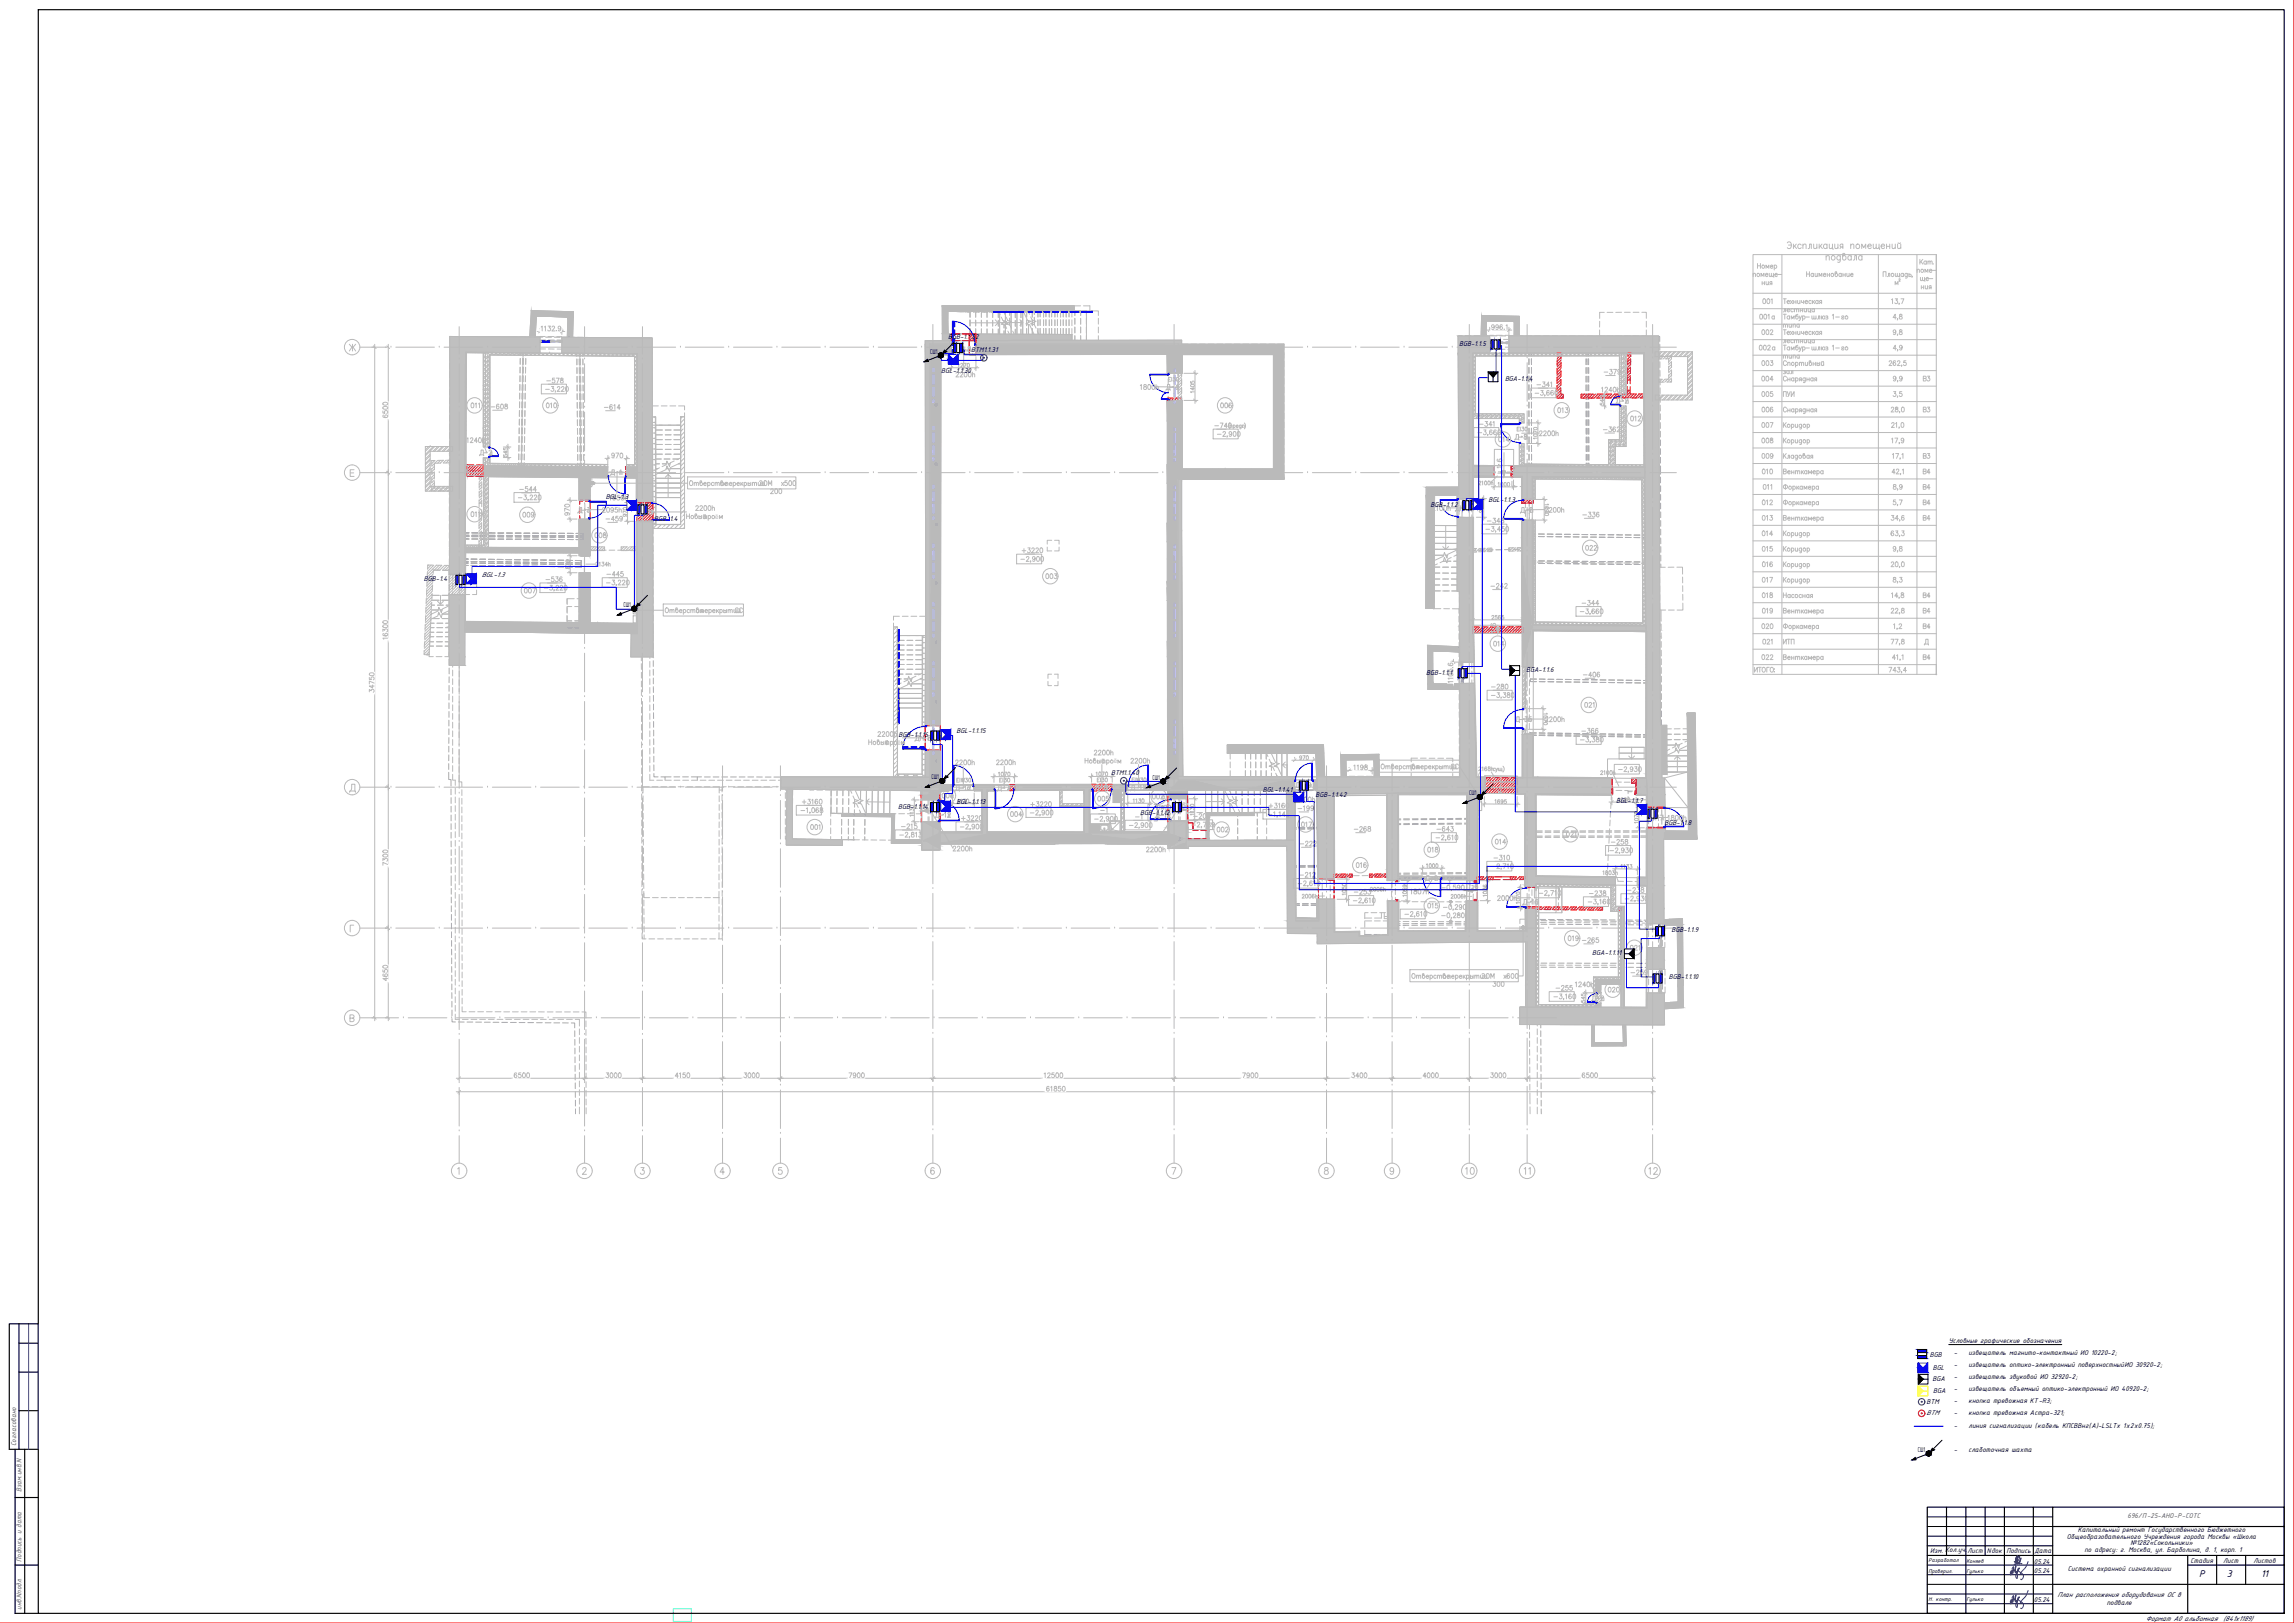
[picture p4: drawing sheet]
<svg xmlns="http://www.w3.org/2000/svg" width="1189mm" height="841mm" viewBox="0 0 1189 841" stroke-linecap="round" stroke-linejoin="round" font-family="sans-serif">
<defs><g id="words">
<g font-size="7.1" fill="#bababa">
<text x="759" y="610">10</text>
<text x="854" y="610">12</text>
</g>
<g font-size="6.6" fill="#bababa">
<text x="356" y="254">Отверстие</text>
<text x="328" y="268">ДН</text>
<text x="715" y="400">Отверстия</text>
<text x="731" y="509">Отверстие</text>
</g>
<text font-size="6.6" x="753" y="266">ДН</text>
<g font-size="6.2" fill="#bababa">
<text x="980" y="175">9,8</text>
<text x="980" y="183">4,9</text>
<text x="590" y="203">1800h</text>
<text x="605" y="203">-4</text>
<text x="980" y="199">9,9</text>
<text x="795" y="206">-3,660</text>
<text x="980" y="207">3,5</text>
<text x="806" y="215">013</text>
<text x="765" y="227">-3,660</text>
<text x="797" y="227">2200h</text>
<text x="912" y="247">010</text>
<text x="996" y="247">В4</text>
<text x="268" y="261">-3,220</text>
<text x="980" y="263">5,7</text>
<text x="769" y="277">-3,450</text>
<text x="528" y="292">-2,900</text>
<text x="313" y="305">-3,220</text>
<text x="980" y="303">8,3</text>
<text x="271" y="309">007</text>
<text x="772" y="306">-242</text>
<text x="819" y="315">-344</text>
<text x="818" y="320">-3,660</text>
<text x="913" y="335">021</text>
<text x="923" y="335">ИТП</text>
<text x="773" y="336">014</text>
<text x="978" y="350">743,4</text>
<text x="772" y="358">-280</text>
<text x="772" y="363">-3,380</text>
<text x="800" y="375">2200h</text>
<text x="473" y="385">ДН</text>
<text x="838" y="401">-2,930</text>
<text x="670" y="410">ДН</text>
<text x="414" y="423">-1,068</text>
<text x="588" y="426">-1</text>
<text x="567" y="427">-2,900</text>
<text x="585" y="430">-2,900</text>
<text x="853" y="427">ДН</text>
<text x="630" y="433">002</text>
<text x="743" y="437">-2,610</text>
<text x="833" y="443">-2,930</text>
<text x="746" y="463">-0,590</text>
<text x="797" y="466">-2,710</text>
<text x="841" y="468">-2,930</text>
<text x="804" y="519">-3,160</text>
<text x="794" y="610" transform="rotate(-90 794 610)">11</text>
</g>
<text font-size="6.2" x="494" y="184">ДН</text>
<g font-size="5.7" fill="#bababa">
<text x="935" y="145">Наименование</text>
<text x="913" y="158">001</text>
<text x="911" y="167">001а</text>
<text x="912" y="175">002</text>
<text x="911" y="183">002а</text>
<text x="912" y="190">003</text>
<text x="495" y="196">2200h</text>
<text x="830" y="195">-379</text>
<text x="283" y="200">-578</text>
<text x="796" y="202">-341</text>
<text x="912" y="199">004</text>
<text x="996" y="199">В3</text>
<text x="829" y="204">1240h</text>
<text x="912" y="207">005</text>
<text x="923" y="207">ПУИ</text>
<text x="243" y="212">011</text>
<text x="254" y="213">-608</text>
<text x="282" y="212">010</text>
<text x="312" y="213">-614</text>
<text x="632" y="212">006</text>
<text x="839" y="210">-2</text>
<text x="912" y="215">006</text>
<text x="996" y="215">В3</text>
<text x="844" y="219">012</text>
<text x="629" y="223">-740</text>
<text x="766" y="222">-341</text>
<text x="830" y="225">-362</text>
<text x="912" y="223">007</text>
<text x="241" y="231">1240h</text>
<text x="776" y="230">014</text>
<text x="786" y="229">-8</text>
<text x="912" y="231">008</text>
<text x="250" y="237">-2</text>
<text x="912" y="239">009</text>
<text x="996" y="239">В3</text>
<text x="780" y="244" transform="rotate(-90 780 244)">1:6</text>
<text x="318" y="247">-1</text>
<text x="268" y="256">-544</text>
<text x="375" y="254">перекрытии</text>
<text x="393" y="253">ЭОМ</text>
<text x="398" y="257">200</text>
<text x="406" y="253">500</text>
<text x="913" y="255">011</text>
<text x="996" y="255">В4</text>
<text x="912" y="263">012</text>
<text x="996" y="263">В4</text>
<text x="243" y="269">011</text>
<text x="270" y="269">009</text>
<text x="301" y="267">-3</text>
<text x="312" y="267">2095h</text>
<text x="355" y="270">Новый</text>
<text x="359" y="266">2200h</text>
<text x="741" y="266">2100h</text>
<text x="789" y="267">-8</text>
<text x="800" y="267">2200h</text>
<text x="820" y="269">-336</text>
<text x="313" y="271">-459</text>
<text x="770" y="272">-348</text>
<text x="912" y="271">013</text>
<text x="996" y="271">В4</text>
<text x="307" y="280">008</text>
<text x="912" y="279">014</text>
<text x="529" y="288">+3220</text>
<text x="821" y="286">022</text>
<text x="912" y="287">015</text>
<text x="314" y="300">-445</text>
<text x="913" y="295">016</text>
<text x="282" y="303">-536</text>
<text x="541" y="301">003</text>
<text x="912" y="303">017</text>
<text x="912" y="311">018</text>
<text x="923" y="311">Насосная</text>
<text x="996" y="311">В4</text>
<text x="363" y="320">перекрытии</text>
<text x="380" y="319">СС</text>
<text x="913" y="319">019</text>
<text x="996" y="319">В4</text>
<text x="776" y="329" transform="rotate(-90 776 329)">1:6</text>
<text x="912" y="327">020</text>
<text x="996" y="327">В4</text>
<text x="912" y="343">022</text>
<text x="996" y="343">В4</text>
<text x="820" y="352">-406</text>
<text x="821" y="368">021</text>
<text x="786" y="375">-35</text>
<text x="454" y="383">2200h</text>
<text x="819" y="381">-366</text>
<text x="449" y="387">Новый</text>
<text x="566" y="392">2200h</text>
<text x="494" y="398">2200h</text>
<text x="515" y="398">2200h</text>
<text x="561" y="397">Новый</text>
<text x="585" y="397">2200h</text>
<text x="733" y="400">перекрытии</text>
<text x="751" y="400">СС</text>
<text x="496" y="411">-12</text>
<text x="518" y="411">-7</text>
<text x="569" y="411">-8</text>
<text x="415" y="418">+3160</text>
<text x="488" y="415">001</text>
<text x="533" y="419">+3220</text>
<text x="568" y="416">005</text>
<text x="596" y="415">002</text>
<text x="657" y="420">+3160</text>
<text x="486" y="425">-12</text>
<text x="523" y="424">004</text>
<text x="569" y="422">-1</text>
<text x="600" y="425">-12</text>
<text x="618" y="425">-206</text>
<text x="672" y="421">-199</text>
<text x="419" y="431">001</text>
<text x="466" y="431">-215</text>
<text x="497" y="427">+3220</text>
<text x="673" y="430">017</text>
<text x="857" y="426">-7</text>
<text x="864" y="426">1800h</text>
<text x="701" y="432">-268</text>
<text x="744" y="432">-643</text>
<text x="811" y="435">021</text>
<text x="493" y="442">2200h</text>
<text x="593" y="443">2200h</text>
<text x="673" y="440">-222</text>
<text x="739" y="443">018</text>
<text x="774" y="439">014</text>
<text x="834" y="439">-258</text>
<text x="773" y="447">-310</text>
<text x="673" y="456">-212</text>
<text x="702" y="451">016</text>
<text x="740" y="458">-9</text>
<text x="760" y="462">1:6</text>
<text x="701" y="465">-253</text>
<text x="730" y="465">1807h</text>
<text x="775" y="468">2000h</text>
<text x="823" y="465">-238</text>
<text x="842" y="464">-238</text>
<text x="739" y="472">015</text>
<text x="790" y="470">-10</text>
<text x="812" y="489">019</text>
<text x="819" y="490">-265</text>
<text x="750" y="509">перекрытии</text>
<text x="767" y="508">ЭОМ</text>
<text x="780" y="508">600</text>
<text x="844" y="506">-259</text>
<text x="773" y="512">300</text>
<text x="805" y="514">-255</text>
<text x="816" y="513">1240h</text>
<text x="833" y="515">020</text>
<text x="826" y="520">-2</text>
</g>
<g font-size="5.7">
<text x="498" y="183">-8</text>
<text x="332" y="268">-11</text>
<text x="757" y="266">-10</text>
<text x="477" y="385">-8</text>
<text x="587" y="411">-12</text>
<text x="674" y="409">-9</text>
<text x="609" y="420">1:6</text>
<text x="478" y="420">1:6</text>
<text x="844" y="494">021</text>
</g>
<g font-size="5.7" fill="#00f">
<text x="315" y="260">1950h</text>
<text x="671" y="417">2100h</text>
</g>
<g font-size="5.4">
<text x="1140" y="817">Р</text>
<text x="1154" y="817">3</text>
<text x="1172" y="817">11</text>
</g>
<g font-size="5.3" fill="#bababa">
<text x="308" y="295">2134h</text>
<text x="773" y="401">сущ</text>
<text x="674" y="467">2006h</text>
<text x="709" y="463">2006h</text>
<text x="751" y="467">2006h</text>
</g>
<g font-size="4.9" fill="#bababa">
<text x="605" y="199">EI30</text>
<text x="636" y="223">предп</text>
<text x="495" y="406">EIW30</text>
<text x="517" y="406">EI30</text>
<text x="829" y="403">2100h</text>
<text x="830" y="454">1803h</text>
</g>
<g font-size="4.4" fill="#bababa">
<text x="647" y="223" transform="rotate(-90 647 223)">.)</text>
<text x="781" y="401" transform="rotate(-90 781 401)">.)</text>
<text x="521" y="411">л</text>
</g>
<text font-size="4.4" fill="#00f" x="761" y="266">л</text>
<g font-size="4">
<text x="1112" y="840">Формат А0 альбомная</text>
<text x="1152" y="840">(841х1189)</text>
</g>
<g font-size="3.9">
<text x="491" y="176">BGB-1.1.32</text>
<text x="756" y="179">BGB-1.1.5</text>
<text x="482" y="183">СШ1</text>
<text x="503" y="182">BTM1.1.31</text>
<text x="488" y="193">BGL-1.1.30</text>
<text x="780" y="198">BGA-1.1.4</text>
<text x="314" y="259">BGL-1.3</text>
<text x="741" y="263">BGB-1.1.2</text>
<text x="771" y="260">BGL-1.1.3</text>
<text x="339" y="270">BGB-1.4</text>
<text x="250" y="299">BGL-1.3</text>
<text x="220" y="301">BGB-1.4</text>
<text x="323" y="314">СШ1</text>
<text x="739" y="350">BGB-1.1.1</text>
<text x="791" y="348">BGA-1.1.6</text>
<text x="466" y="382">BGB-1.1.16</text>
<text x="496" y="380">BGL-1.1.15</text>
<text x="576" y="402">BTM1.1.40</text>
<text x="483" y="404">СШ1</text>
<text x="597" y="404">СШ1</text>
<text x="654" y="410">BGL-1.1.41</text>
<text x="682" y="413">BGB-1.1.42</text>
<text x="761" y="412">СШ1</text>
<text x="466" y="419">BGB-1.1.14</text>
<text x="496" y="417">BGL-1.1.13</text>
<text x="838" y="416">BGL-1.1.7</text>
<text x="591" y="422">BGB-1.1.12</text>
<text x="863" y="428">BGB-1.1.8</text>
<text x="866" y="483">BGB-1.1.9</text>
<text x="825" y="495">BGA-1.1.11</text>
<text x="865" y="507">BGB-1.1.10</text>
<text x="1010" y="696">Условные графические обозначения</text>
<text x="1013" y="702">-</text>
<text x="1020" y="702">извещатель магнито-контактный ИО 10220-2;</text>
<text x="1000" y="703">BGB</text>
<text x="1002" y="710">BGL</text>
<text x="1013" y="708">-</text>
<text x="1020" y="708">извещатель оптико-электронный поверхностныйИО 30920-2;</text>
<text x="1002" y="716">BGA</text>
<text x="1013" y="714">-</text>
<text x="1020" y="714">извещатель звуковой ИО 32920-2;</text>
<text x="1002" y="722">BGA</text>
<text x="1013" y="721">-</text>
<text x="1020" y="721">извещатель объемный оптико-электронный ИО 40920-2;</text>
<text x="998" y="727">BTM</text>
<text x="1013" y="727">-</text>
<text x="1020" y="727">кнопка тревожная КТ-R3;</text>
<text x="998" y="733">BTM</text>
<text x="1013" y="733">-</text>
<text x="1020" y="733">кнопка тревожная Астра-321;</text>
<text x="1013" y="740">-</text>
<text x="1020" y="740">линия сигнализации (кабель КПСВВнг(А)-LSLTx 1х2х0.75);</text>
<text x="994" y="752">СШ1</text>
<text x="1013" y="752">-</text>
<text x="1020" y="752">слаботочная шахта</text>
<text x="1071" y="797">Общеобразовательного Учреждения города Москвы «Школа</text>
<text x="1077" y="794">Капитальный ремонт Государственного Бюджетного</text>
<text x="1104" y="801">№1282«Сокольники»</text>
<text x="1000" y="805">Изм. Кол.уч.</text>
<text x="1020" y="805">Лист</text>
<text x="1030" y="805">Nдок</text>
<text x="1040" y="805">Подпись</text>
<text x="1054" y="805">Дата</text>
<text x="1080" y="804">по адресу: г. Москва, ул. Барболина, д. 1, корп. 1</text>
<text x="1135" y="810">Стадия</text>
<text x="1152" y="810">Лист</text>
<text x="1168" y="810">Листов</text>
<text x="1054" y="810">05.24</text>
<text x="1054" y="815">05.24</text>
<text x="1072" y="814">Система охранной сигнализации</text>
<text x="1066" y="827">План расположения оборудования ОС в</text>
<text x="1054" y="830">05.24</text>
<text x="1092" y="832">подвале</text>
</g>
<g font-size="3.9" fill="#545454">
<text x="8" y="749" transform="rotate(-90 8 749)">Согласовано</text>
<text x="11" y="773" transform="rotate(-90 11 773)">Взам.инв.N</text>
<text x="1103" y="787">696/П-25-АНО-Р-СОТС</text>
<text x="11" y="809" transform="rotate(-90 11 809)">Подпись и дата</text>
<text x="11" y="834" transform="rotate(-90 11 834)">инв.Nподл.</text>
</g>
<g font-size="3.5" fill="#bababa">
<text x="371" y="269">ё</text>
<text x="465" y="386">ё</text>
<text x="577" y="395">ё</text>
</g>
<g font-size="3.1">
<text x="999" y="809">Разработал</text>
<text x="1019" y="810">Коняев</text>
<text x="999" y="815">Проверил.</text>
<text x="1019" y="815">Гулько</text>
<text x="999" y="829">Н. контр.</text>
<text x="1019" y="830">Гулько</text>
</g>
</g></defs>
<g fill="#bababa" stroke="#bababa" stroke-width=".52">
<path d="M615 435l12-1z"/>
<path d="M616 435v1z"/>
<path d="M616 435h11z"/>
<path d="M625 421h25z"/>
<path d="M625 423h25z"/>
<path d="M625 431h2v3z"/>
<path d="M462 435h16z"/>
<path d="M462 422h2z"/>
<path d="M462 422h2l-1 13z"/>
<path d="M437 421l25 1z"/>
<path d="M437 423h25z"/>
<path d="M740 354h16z"/>
<path d="M740 334l2 1z"/>
<path d="M742 335h14h-14z"/>
<path d="M695 391h2z"/>
<path d="M697 391h18z"/>
<path d="M712 394h3v9z"/>
<path d="M636 386h50z"/>
<path d="M682 403h5z"/>
<path d="M739 253l17-1z"/>
<path d="M739 257h17z"/>
<path d="M739 257h4z"/>
<path d="M739 315h4z"/>
<path d="M768 163l2 1z"/>
<path d="M768 174h2z"/>
<path d="M770 164h17h-17z"/>
<path d="M770 166l17 1z"/>
<path d="M785 167h2z"/>
<path d="M785 174h1z"/>
<path d="M785 174h2z"/>
<path d="M874 370l5-1z"/>
<path d="M875 435h4z"/>
<path d="M862 431h13z"/>
<path d="M862 435h13z"/>
<path d="M488 158h3z"/>
<path d="M488 158h3v15z"/>
<path d="M491 158h66z"/>
<path d="M862 477l3-1z"/>
<path d="M862 479h4z"/>
<path d="M863 520l3-1z"/>
<path d="M863 522l3 1z"/>
<path d="M869 479h3z"/>
<path d="M870 511h2v8z"/>
<path d="M866 519h6z"/>
<path d="M866 520h6v2z"/>
<path d="M865 476h7z"/>
<path d="M866 479h6z"/>
<path d="M275 161h3z"/>
<path d="M275 161h3l-1 14z"/>
<path d="M278 161l19 1h-19z"/>
<path d="M278 164h19z"/>
<path d="M294 164h3z"/>
<path d="M861 376h3z"/>
<path d="M861 398h3v3z"/>
<path d="M841 531h2z"/>
<path d="M841 531h2v11z"/>
<path d="M825 540h16z"/>
<path d="M825 542h16z"/>
<path d="M825 531h1z"/>
<path d="M825 540h1z"/>
<path d="M482 183h5v193z"/>
<path d="M482 389h5z"/>
<path d="M482 404h5v3z"/>
<path d="M615 435h12zM615 435h12h-12z"/>
<path d="M615 435h12zM615 435h12z"/>
<path d="M625 421l25 2v-2zM625 421l25 2h-25z"/>
<path d="M625 423l2 8v-8zM625 423l2 8h-2z"/>
<path d="M625 431v3h2zM625 434h2z"/>
<path d="M462 435l16 2v-2zM462 435l16 2h-16zM462 437h16zM462 437h16zM462 437h16z"/>
<path d="M462 435h1zM462 422l1 13h-1z"/>
<path d="M437 422l25 1v-1zM437 422l25 1h-25z"/>
<path d="M437 423h25zM444 423h18z"/>
<path d="M740 354l16 3v-3zM740 354l16 3h-16z"/>
<path d="M740 357h16zM740 357h16z"/>
<path d="M740 335l3 19-1-19zM740 335l3 19h-3z"/>
<path d="M740 354h3zM740 354h3z"/>
<path d="M742 335l14 2v-2zM742 335l14 2h-14z"/>
<path d="M742 337l14 1zM742 337h14v1z"/>
<path d="M695 391l3 12-1-12zM695 391l3 12h-3z"/>
<path d="M695 403h3zM695 403h3z"/>
<path d="M697 391l18 3v-3zM697 391l18 3h-17z"/>
<path d="M698 394h14zM698 394h14z"/>
<path d="M698 394h17zM712 394h3z"/>
<path d="M712 403h3zM712 394l3 9h-3z"/>
<path d="M636 386l50 4v-4zM636 386l50 4h-50z"/>
<path d="M682 390h4zM636 390h50zM636 390h46zM636 390h46z"/>
<path d="M682 390l5 13-1-13zM682 390l5 13h-5z"/>
<path d="M682 403v1zM682 403v1z"/>
<path d="M739 253l17 4v-4zM739 253l17 4h-17z"/>
<path d="M739 257h4zM739 257h4z"/>
<path d="M739 257l4 58v-58zM739 257l4 58h-4z"/>
<path d="M741 315h2zM739 315h4z"/>
<path d="M768 164l2 10v-10zM768 164l2 10h-2z"/>
<path d="M770 164l17 2v-2zM770 164l17 2h-17z"/>
<path d="M770 166l17 1zM786 167h1z"/>
<path d="M785 167l2 7v-7zM785 167l2 7h-2z"/>
<path d="M785 174h2zM785 174h2z"/>
<path d="M874 370l5 65v-65zM874 370l5 65h-4z"/>
<path d="M875 435h4zM877 435h2z"/>
<path d="M862 431l13 4v-4zM862 431l13 4h-13zM862 435h13z"/>
<path d="M488 173h3zM488 158l3 15h-3z"/>
<path d="M491 158l66 3v-3zM491 158l66 3h-66z"/>
<path d="M491 161h66zM491 161h66z"/>
<path d="M491 161v12zM491 161v12z"/>
<path d="M862 477l4 2-1-2zM862 477l4 2h-4z"/>
<path d="M862 479h4zM862 479h4h-4z"/>
<path d="M862 479l3 1zM862 480h3z"/>
<path d="M863 520l3 2v-2zM863 520l3 2h-3z"/>
<path d="M863 522l3 1zM863 523h3z"/>
<path d="M869 479l3 32v-32zM869 479l3 32h-2z"/>
<path d="M870 511v8h2zM870 519h2z"/>
<path d="M866 519l6 1zM866 519l6 1z"/>
<path d="M866 520v2h6zM866 522h6l-6 1z"/>
<path d="M865 476l7 3v-3zM865 476l7 3h-6z"/>
<path d="M866 479h3zM866 479h3z"/>
<path d="M275 161v14h2zM275 175h2z"/>
<path d="M278 162l19 2v-2zM278 162l19 2h-19z"/>
<path d="M294 164l3 11v-11zM294 164l3 11h-3z"/>
<path d="M294 175h3zM294 175h3zM294 175h3z"/>
<path d="M743 257v58zM743 257v58z"/>
<path d="M861 376l3 22v-22zM861 376l3 22h-3z"/>
<path d="M861 401h3zM861 398l3 3h-3z"/>
<path d="M611 178l54 5v-5zM611 178l54 5h-54z"/>
<path d="M660 183l5 65v-65zM660 183l5 65h-5z"/>
<path d="M612 243l48 5v-5zM612 243l48 5h-48z"/>
<path d="M841 531v11h2zM841 542h2z"/>
<path d="M825 540l16 2v-2zM825 540l16 2h-16z"/>
<path d="M825 531l1 9v-9zM825 531l1 9h-1z"/>
<path d="M605 178l6 15v-15zM605 178l6 15h-6z"/>
<path d="M605 208l6 190v-190zM605 208l6 190h-6z"/>
<path d="M605 398l6 6v-6zM605 398l6 6h-6z"/>
<path d="M506 178l99 5v-5zM506 178l99 5h-99z"/>
<path d="M482 178l11 5v-5zM482 178l11 5h-11z"/>
<path d="M482 183v193h5zM482 376h5z"/>
<path d="M482 389l5 15v-15zM482 389l5 15h-5z"/>
<path d="M482 404v3h5zM482 407h5l-5 2z"/>
<path d="M611 183l1 10v-10zM611 183l1 10h-1zM611 193h1zM611 193h1z"/>
<path d="M611 208l1 37v-37zM611 208l1 37h-1z"/>
<path d="M611 245l1 3v-3zM611 245l1 3h-1z"/>
<circle cx="743" cy="315" r=".2"/>
<circle cx="557" cy="161" r=".2"/>
<circle cx="490" cy="173" r=".2"/>
<circle cx="221" cy="339" r=".2"/>
</g>
<g fill="#bababa" stroke="#bababa" stroke-width=".52">
<path d="M827 508h3z"/>
<path d="M830 508h10z"/>
<path d="M725 454h12z"/>
<path d="M747 454h13z"/>
<path d="M747 456h13z"/>
<path d="M596 407h9z"/>
<path d="M565 407h1z"/>
<path d="M514 407h1z"/>
<path d="M487 407h7z"/>
<path d="M513 407h1z"/>
<path d="M505 407l2 1z"/>
<path d="M512 408l2-1z"/>
<path d="M596 407h9v2z"/>
<path d="M584 407v2z"/>
<path d="M566 407v2z"/>
<path d="M562 409l3-2z"/>
<path d="M562 409l4-2z"/>
<path d="M562 409h2z"/>
<path d="M562 409l2 1z"/>
<path d="M562 431h2z"/>
<path d="M509 409h3z"/>
<path d="M509 409l3 1z"/>
<path d="M606 409h9z"/>
<path d="M606 426h8z"/>
<path d="M614 426h1z"/>
<path d="M606 431l9 3h-9z"/>
<path d="M614 435h1z"/>
<path d="M607 439l8-3v3z"/>
<path d="M482 409v1z"/>
<path d="M478 426l9 5z"/>
<path d="M478 426h9v5z"/>
<path d="M486 432l1-1z"/>
<path d="M481 438l5 2z"/>
<path d="M482 440h5z"/>
<path d="M301 247h5z"/>
<path d="M301 297h5z"/>
<path d="M301 323h5z"/>
<path d="M251 241l64 1h-64z"/>
<path d="M325 242h5z"/>
<path d="M251 246h64v1z"/>
<path d="M325 247h5z"/>
<path d="M241 284h60z"/>
<path d="M241 286h60z"/>
<path d="M241 322l89 1h-89z"/>
<path d="M241 327l89 1z"/>
<path d="M241 327h89v1z"/>
<path d="M794 271l-3 7z"/>
<path d="M789 288l5 32h-5z"/>
<path d="M789 327h5l-5 17z"/>
<path d="M794 324h1z"/>
<path d="M853 324v2z"/>
<path d="M241 241h1z"/>
<path d="M827 508l3 6v-6zM827 508l3 6h-3z"/>
<path d="M827 520l3 2v-2zM827 520l3 2h-3z"/>
<path d="M830 508l10 2v-2zM830 508l10 2h-10z"/>
<path d="M830 510h10zM830 510h10z"/>
<path d="M725 454l12 2v-2zM725 454l12 2h-12z"/>
<path d="M725 456h12zM725 456h12z"/>
<path d="M747 454l13 2v-2zM747 454l13 2h-13zM747 456h13z"/>
<path d="M664 404l7 4v-4zM649 408l15-4 7 4z"/>
<path d="M681 404l2 5-1-5zM681 404l2 5h-2z"/>
<path d="M649 408l22 1v-1zM643 409l6-1 22 1z"/>
<path d="M611 404l29 5-20-5zM611 404l29 5h-34z"/>
<path d="M510 432h56zM510 432h56z"/>
<path d="M602 432h4zM600 432h2h4z"/>
<path d="M510 432h56zM509 432h57z"/>
<path d="M600 432l6 3v-3zM587 435l13-3 6 3z"/>
<path d="M509 432l78 3-21-3zM497 435l12-3 78 3z"/>
<path d="M487 432v3v-3zM487 432v3z"/>
<path d="M497 435l109 2v-2zM487 437l10-2 109 2z"/>
<path d="M487 435v2v-2zM487 435v2z"/>
<path d="M487 437h119zM487 437h119z"/>
<path d="M565 407h1zM565 407h1z"/>
<path d="M514 407h1zM514 407h1z"/>
<path d="M596 407h9zM596 407h9h-9z"/>
<path d="M512 408l1-1zM511 409l1-1z"/>
<path d="M596 409h9zM596 407l9 2h-9z"/>
<path d="M565 409h1zM566 407v2h-1z"/>
<path d="M487 407l7 2v-2zM487 407l7 2h-7zM487 409h7z"/>
<path d="M562 409h2zM562 409h2z"/>
<path d="M562 409l2 1zM563 410h1z"/>
<path d="M562 431h2zM562 431h2z"/>
<path d="M562 431h2zM562 431l2 1z"/>
<path d="M509 409l3 1zM509 410h3z"/>
<path d="M606 409l9 5v-5zM606 409l9 5h-9z"/>
<path d="M606 425l9 1v-1zM606 425l9 1h-9z"/>
<path d="M613 426h2zM609 429l4-3h2z"/>
<path d="M606 434l9 1v-1zM606 434l9 1h-9z"/>
<path d="M606 435h8zM606 435h7z"/>
<path d="M606 435l6 1 1-1zM606 435l6 1h-6z"/>
<path d="M606 436l1 3 5-3zM606 436l1 3h-1z"/>
<path d="M606 439l9 1v-1zM606 439l9 1h-9z"/>
<path d="M482 410h5zM482 410h5z"/>
<path d="M482 410l5 1v-1zM482 410l5 1h-7z"/>
<path d="M480 411l7 1v-1zM478 412l2-1 7 1z"/>
<path d="M478 412l9 3v-3zM478 412l9 3h-9z"/>
<path d="M478 426h9zM478 426h9z"/>
<path d="M486 432l1 3v-3zM478 435l8-3 1 3z"/>
<path d="M478 435l9 1v-1zM478 435l9 1h-9z"/>
<path d="M480 436l7 1zM480 436l7 1z"/>
<path d="M478 436h2zM478 436v1z"/>
<path d="M480 437l7 1v-1zM480 437l7 1h-4z"/>
<path d="M483 438l4 2v-2zM483 438l4 2z"/>
<path d="M486 440h1zM486 440h1z"/>
<path d="M301 247l5 12v-12zM301 247l5 12h-5z"/>
<path d="M301 269l5 19v-19zM301 269l5 19h-5z"/>
<path d="M301 288h5zM301 288h5zM301 288h5z"/>
<path d="M301 297l5 26v-26zM301 297l5 26h-5z"/>
<path d="M301 323h5zM301 323h5z"/>
<path d="M325 242l5 3v-3zM325 242l5 3h-5z"/>
<path d="M251 242l64 4v-4zM251 242l64 4h-64z"/>
<path d="M251 246l64 1zM307 247h8z"/>
<path d="M325 245l5 2v-2zM325 245l5 2h-5z"/>
<path d="M241 284l60 2v-2zM241 284l60 2h-60z"/>
<path d="M295 286h6zM241 286h60z"/>
<path d="M241 323l89 3v-3zM241 323l89 3h-89z"/>
<path d="M241 326l89 1v-1zM241 326l89 1h-89z"/>
<path d="M794 270v1zM794 270v1z"/>
<path d="M794 271l-3 7zM791 278v1z"/>
<path d="M789 320l5 2v-2zM789 320l5 2h-5z"/>
<path d="M789 322l5 2v-2zM789 322l5 2h-5z"/>
<path d="M789 324h5zM789 324h5z"/>
<path d="M789 324l5 3v-3zM789 324l5 3h-5z"/>
<path d="M789 327h5zM789 327h5z"/>
<path d="M789 327v17zM789 344v1z"/>
<path d="M794 324l1 2v-2zM794 324l1 2h-1z"/>
<path d="M794 326h1zM794 326h1z"/>
<path d="M241 241h1zM241 241h1z"/>
<path d="M250 241l1 5zM250 241l1 5z"/>
<path d="M241 241l1 5v-5zM241 241l1 5h-1z"/>
<path d="M241 246h1zM241 246h1zM241 246h1z"/>
<circle cx="301" cy="247" r=".2"/>
<circle cx="770" cy="403" r=".2"/>
<circle cx="338" cy="260" r=".2"/>
<circle cx="566" cy="409" r=".2"/>
</g>
<g fill="#bababa" stroke="#bababa" stroke-width=".52">
<path d="M565 427l5 4v-4zM565 427l5 4h-5zM565 431h5z"/>
<path d="M565 431h5zM565 431h5z"/>
<path d="M577 410l4 2v-2zM577 410l4 2h-4z"/>
<path d="M577 412l4 4v-4zM577 412l4 4h-4z"/>
</g>
<g fill="none" stroke="#bababa" stroke-width=".52">
<path d="M277 175h3M291 175h3M491 161h4M496 161l4 1M501 162h2v2M503 166v3M503 170v3M557 161h6v15v-2M563 161v2M563 165v3M563 169v3M565 161h4v2"/>
<path d="M569 174v2h-13M569 165v3M569 169v3M616 178h-4v3M617 178h3M622 178h3M626 178h3M631 178h3M635 178h3M640 178h3M644 178h3M649 178h3"/>
<path d="M653 178h3M658 178h3M662 178h3v3M829 171v3h2M829 166v3M831 162h-2v3M833 174h3M833 162h3M837 174h3M840 162h-3M842 174h3M842 162h3"/>
<path d="M846 174h3M846 162h3M851 162h2v3M853 171v3h-2M853 166v3M239 197v3M239 188v3M239 193v3M239 184v3M242 181l-3-1v2M244 181h3M248 181h3"/>
<path d="M253 181h3M257 181h3M262 181h3M266 181h3M271 181h3M271 197v3M271 193v3M271 188v3M271 184v3M271 181v1M275 181h3M280 181h3"/>
<path d="M284 181h3M289 181h3M293 181h3M298 181h3M300 181v2M300 184l1 3M301 189v3M301 193v3M301 198v3M302 181h3M307 181h3M311 181h3"/>
<path d="M316 181h3M320 181h3M325 181h3M329 181h3v2M332 184v3M332 189v3M332 193v3M332 198v3M486 185v3M486 189v2M489 182h-3v1M491 182h3"/>
<path d="M493 183h13M507 182h-3M509 182h3M513 182h3M518 182h3M522 182h3M527 182h3M534 182h-3M536 182h3M540 182h3M545 182h3M549 182h3"/>
<path d="M554 182h3M561 182h-3M563 182h3M567 182h3M572 182h3M576 182h3M581 182h3M588 182h-3M590 182h3M594 182h3M599 182h3M603 182h4v1"/>
<path d="M607 185v3M607 189v2M612 183v3M612 187v3M612 192v3M665 183v3M665 187v3M665 192v3M665 196v3M763 188v3M763 193v3M763 197v3"/>
<path d="M767 183h-4v4M768 183h3M773 183h3M777 183h3M781 183h3M786 183h3M791 183h3M793 181v2M795 183h3M799 183h3M804 183h3M808 183h4"/>
<path d="M813 183h3M818 183h3M822 183h3M823 183v1M823 186v3M823 190v3M823 195v3M823 199v3M826 183h3M831 183h3M836 183h3M840 183h3"/>
<path d="M844 183h3M849 183h3v2M852 186v3M852 191v3M852 195v3M852 200v3M239 215v3M239 220v3M239 206v3M239 211v3M239 202v3M271 220l-1 3"/>
<path d="M271 215v3M271 211v3M271 206v3M271 202v3M301 202v3M301 207v3M301 216v3M301 211v3M332 202v3M332 207v3M332 211v3M332 216v3"/>
<path d="M338 214v3M338 218v2h15M341 210h-3v2M343 210h3M347 210h3M352 210h3v2M355 214v2h-2v4h-2M486 209v3M486 213v3M486 218v3M607 209v3M607 214v3"/>
<path d="M607 218v4M612 205v3M612 210v3M612 214v3M612 219v3M665 201v3M665 205v3M665 210v3M665 214v3M665 219v3M763 202v3M763 206v3"/>
<path d="M763 211v3M763 215v3M763 220v3M823 204v3M823 206h2M823 208v3M823 213v3M823 217v3M827 206h3M834 206h-3M845 206h3M849 206h3"/>
<path d="M852 206v4M852 204v2M852 211v3M239 238v3M239 233v3M270 238v3M270 233v3M270 229v3M270 224v3M301 220v3M301 225v3M301 229v3"/>
<path d="M301 234v3M301 238v3M332 221v2M332 225v3M332 229v3M332 234v3M332 238v3M486 239v3M607 239v3M612 223v3M612 228v3M612 232v3"/>
<path d="M612 237v3M665 223v3M665 228v3M665 232v3M665 237v3M763 238v3h4M763 229v3M763 233v3M823 226v3M823 222v3M823 231v3M823 235v3"/>
<path d="M823 240v2M852 220v3M852 225v3M852 229v3M852 238v4h-3M852 234v3M239 242v2h3M239 252v3M239 256v3M239 244v2M239 247v3M242 241h8"/>
<path d="M242 246h8M244 244h3M248 244h3M253 244h3M257 244h3M262 244h3M266 244h3M270 242v2M271 244h3M275 244h3M280 244h3M284 244h3"/>
<path d="M289 244h3M293 244h3M298 244h3M301 243v1M302 244h3M303 244v2M303 248v3M303 252v3M303 257v3M307 245h3M311 245h3M315 247h9"/>
<path d="M325 245h3M329 245h3M332 243v5M332 254v3M332 259v3M332 250v3M486 244v3M486 248v3M607 244v3M607 248v4M612 246v2h4M612 241v3"/>
<path d="M617 248h3M622 248h3M626 248h3M631 248h3M635 248h3M640 248h3M644 248h3M649 248h3M653 248h3M658 248h3M665 246v2h-3M665 241v3"/>
<path d="M755 258v1M763 245h3M767 245h3M768 241h3M772 245h3M773 241h3M774 247h10M774 241h10M781 245h3v3M782 241h3M784 249v3h2M786 241h3"/>
<path d="M788 252h3v2M791 256v3M791 241h3M792 250l1 3M793 254v3M793 259v3M794 259v11M795 245h-3v3M795 241h3M796 245h3M800 241h3M801 245h3"/>
<path d="M804 241h3M805 245h3M809 241h3M810 245h3M813 241h3M814 245h3M818 241l3 1M819 245l3 1M822 242h3M823 246h3M827 242h3M828 246h3"/>
<path d="M831 242h3M832 246h3M836 242h3M837 246h3M838 245v1M840 242h3M841 246h3M845 242h3M846 245v1h3M850 246h3M239 274v3M239 279v3"/>
<path d="M239 265v3M239 270v3M239 261v3M303 270v3M303 275v3M303 279v3M330 260v10M332 272v3M332 277v3M332 268v3M486 269v4M486 274v3"/>
<path d="M486 279v3M545 280h-2v2M547 280h2v2M607 269v4M607 274v3M607 279v3M743 272h6M791 269v3M791 274v3M791 278v3M793 269h.1M793 268v3"/>
<path d="M793 272v3M793 277v3M225 295h3M229 296h4M239 290v3M239 294v3M239 299v3M239 285h3M239 285v3M239 283v2M241 297h2M244 285h3"/>
<path d="M245 297h2v3M248 285h3M253 285h3M257 285h3M262 285h3M266 285h3M271 285h3M275 285h3M280 285h3M284 285h3M289 285h3M293 285h3"/>
<path d="M298 285h3M302 285h3M303 294v3M303 298v3M303 285v3M303 289v3M303 283v2M307 285h3M311 285h3M316 285h3M320 285h3M325 285h3"/>
<path d="M329 285h3M332 281v6M332 288v3M332 293v3M332 297v3M485 300v3M543 285h2M549 283v2h-2M765 285h-2M769 285h-3M774 285h-3M778 285h-3"/>
<path d="M783 285h-3M787 285h-3M789 285h2v2M791 283v2h-2M791 288v3M791 293v3M791 297v3M793 281v3M793 286v3M793 290v3M793 295v3M793 291h2"/>
<path d="M793 299v3M797 291h3M801 291h3M806 291h3M810 291h3M815 291h3M819 291l3 1M824 292h3M828 292h3M833 292h3M837 292h3M842 292h3"/>
<path d="M846 292h3M851 292h2M860 299v3M863 294h-3v4M868 294h-3M869 294h3v4M872 299v3M239 303v3M239 308v3M239 312v3M239 317v3M241 308h2"/>
<path d="M247 306v2h-2M247 301v3M294 314v3M294 319v3M294 314h2M298 310h-4v3M298 314h2v3M300 319v3h-2M303 310v3M303 314v3M303 319v3M303 307v3h-4"/>
<path d="M303 303v3M332 302v3M332 306v3M332 311v3M332 315v3M332 320v3M466 319h-3v2M468 319h3M472 319h3M477 319h3v2M485 305v3M485 309v3"/>
<path d="M607 300v3M607 305v3M607 309v4M743 314v1h4M743 309v3M747 306h-4v2M748 306h3M748 315h3M753 306h3v2M756 314v1h-3M756 309v3M791 302v3"/>
<path d="M791 306v3M791 311v3M791 315v3M791 320v3M793 304v3M793 308v3M793 313v3M793 317v3M860 313v3h3M860 304v3M860 308v3M865 316h3"/>
<path d="M872 304v3M872 308v3M872 313v3h-3M222 338v2h3M225 335h-2v2M226 335h3M231 335h2v2M233 338v2h-2M238 330v3M238 334v3M238 339v3M239 321v4"/>
<path d="M240 325h-2v3M242 325h3M246 325h3M251 325h3M255 325h3M260 325h3M264 325h3M269 325h3M273 325h3M278 325h3M282 325h3M287 325h3"/>
<path d="M291 325h3M294 323v3h2M294 322h2M302 326h-4M303 323v3M303 326h3M308 326h3M312 326h3M317 326h3M321 326h3M326 326h3M330 326h2v3"/>
<path d="M332 324v2M332 330v3M332 335v3M332 339v3M463 323v2h2v4h2M465 329h13M479 329h1M480 327v2h-2M480 323v3M485 340v3M485 330v4M485 335v3"/>
<path d="M607 330v4M607 335v3M607 340v3M763 326h2M764 328h25M766 326h3M766 326l3 1M780 326h3M780 327h3M784 326h3M784 327h3M789 327h2v2"/>
<path d="M791 324v3h-2M791 331v3M791 335v3M791 340v3M793 339v3M793 325h3M793 322v6M793 330v3M793 334v3M798 325h3M802 325h3M807 325h3"/>
<path d="M811 325h3M816 325h3M820 325h3M825 325h3M829 325l3 1M834 326h3M838 326h3M843 326h3M847 326h3M852 326h3v2M855 334v3M855 339v3"/>
<path d="M855 330v3M226 340h3M238 352v3M238 357v3M238 343v3M238 348v3M332 344v3M332 348v3M332 353v3M332 357v3M543 353v2h2M545 349h-2v3"/>
<path d="M546 349h2v3M548 353v2h-2M791 349v3M791 353v3M791 358v3M791 344v3M793 357v3M793 343v3M793 348v3M793 352v3M855 343v3M855 348v3"/>
<path d="M855 352v3M855 357v3M238 379v3M238 361v3M238 366v3M238 370v3M238 375v3M332 362v3M332 366v3M332 371v3M332 375v3M333 380v3"/>
<path d="M480 376v12M485 365v3M485 370v3M485 361v3M487 376v13M607 361v3M607 365v3M607 370v3M791 367v3M791 376v3M791 362v3M793 375v3"/>
<path d="M793 379v3M793 361v3M793 366v3M855 379v2h-3M855 375v3M855 361v3M855 366v3M855 370v3M238 384v3M238 388v3M238 393v3M238 397v3"/>
<path d="M333 384v3M333 389v3M333 393v3M333 398v3M485 391v2M485 394v3M485 399v3M607 391v3M607 396v3M638 399v3h3M638 395v3M641 390h-3v3"/>
<path d="M642 390h3v3M645 399v3h-3M645 395v3M667 396v6M736 393h3M741 393h3M745 393h3M750 393h3v2M763 389v3M763 393v3M763 398v3M791 398v3"/>
<path d="M791 380v3M791 385v3M791 389v3M791 394v3M793 397l-1 3M793 384v3M793 388v3M793 393v3M793 380h3M798 380h3M802 381h3M807 381h3"/>
<path d="M811 381h3M816 381h3M829 381h3M834 381h3M838 381h3M843 381h3M847 381h3M853 393h-20v10M238 402v3h1v3M239 409v3M239 414v3M239 418v3"/>
<path d="M333 402v3M333 407v3M333 411v3M333 416v3M333 412v3M333 417v3M336 408h-3v3M338 408h3M342 408h3M347 408h3M351 408h3M356 408h3"/>
<path d="M360 408h3M365 408h3M369 408h4v3M373 412v3M373 417v3M374 412v3M374 416v3M376 408h-2v2M378 408h3M382 408h3M387 408h3M391 408h3"/>
<path d="M396 408h3M400 408h3M405 408h2v1M407 411v3M407 415v3M407 420v3M411 418v3M411 414v3M415 409h-4v3M416 409h4M430 409h1v3M431 418v3"/>
<path d="M431 414v3M431 409v12M477 409v4M477 419v3h-2M477 412v14M481 409v4M482 409h.1M485 403v3M485 408v1M563 417v3M563 412v3M566 408h-3v3"/>
<path d="M566 407v2M576 408h3M584 408h-3M597 417h-2v3M600 417v3M602 408h-3M603 408h2M607 401v3M611 413v-3h4l1 16M615 410h10M615 418l1 3h3M635 410h21v11"/>
<path d="M660 410h-4v2M661 410h3M666 410h3v3M671 402l9 1M680 403h2M681 410h3v2M689 414v3M689 419v3M691 409l-2 1v3M696 409h-3M700 409h-3M702 409h3"/>
<path d="M706 409h3M711 409h2M721 409v4M721 414v3M721 419v3M723 413v3M723 417v3M726 409h-3v2M727 409h3M732 409h3M736 403h3M736 409h3"/>
<path d="M741 403h3M741 409h3M745 403h3M745 409h3M750 409h3M753 401v2h-3M754 409h3M759 409h3v2M762 413v3M762 417v3M763 402v3h2M764 418v3"/>
<path d="M764 414v3M766 409h-2v3M767 405h3M768 409h3M770 411h16M771 405h3M772 409h3M776 405h3M777 409h3M780 405h3M781 409h3M784 405h3"/>
<path d="M786 409h3M790 409h2v3M791 403v2h-2M792 414v3M792 418v3M792 402v3h3M794 413v3M794 418v3M795 409h-1v3M797 405h3M797 409h3M801 405h3"/>
<path d="M802 409h2M806 405h3M806 409h3M810 405h3M810 409h3M815 405h3M815 409h3M819 405h3M820 409h3M824 405h3M824 410h3M828 405h3"/>
<path d="M828 410h3M833 405h3M833 410h3M835 416v3M835 412v2M835 403h13M837 405h3M837 410h4M842 405h3M842 410h2v1M844 413v1h2M846 405h3"/>
<path d="M847 414h3M851 405h3M852 414h2v3M854 414h.1M854 418v3M854 418v11M863 403l12-3v19zM863 418l12 1v12h-12M869 400h-5M239 423v3M239 427v3M239 432v3"/>
<path d="M239 436v3M333 420v3M333 425v3M333 429v3M333 434v3M333 438v3M333 421v3M333 426v3M333 430v3M333 435v3M333 439v3M373 430v3"/>
<path d="M373 435v3M373 439v3M373 421v3M373 426v3M374 421v3M374 425v3M374 430v3M374 434v3M374 439v3M407 433v2h3M407 424v3M407 429v3"/>
<path d="M411 432l-1 3h3M411 427v3M411 423v3M414 435h3M419 435h3M423 435h3M431 433l-1 2h-2M431 424v3M431 429v3M431 421v2M431 421h6M443 435h2"/>
<path d="M447 435h3M448 422h3M451 435h3M452 422h3M456 435h3M457 422h3M460 435h3M461 422h3M465 435h3M466 422h3M469 435h3M470 422h3"/>
<path d="M474 436h3M478 436h6M481 423v3M481 428v3M481 432v4M485 436h3M487 433h2M491 433h3M493 436h-3M495 433h3M500 433h3M504 433h3"/>
<path d="M508 435h3M509 433h3M513 433h3M515 435h-3M517 435h3M518 433h3M521 435h3M522 433h3M526 435h3M527 433h3M530 435h3M531 433h3"/>
<path d="M536 433h3M538 435h-3M539 435h3M543 433h-3M544 435h3M545 433h3M548 435h3M549 433h3M553 435h3M554 433h3M558 433h3M560 435h-3"/>
<path d="M562 435h3M563 433h3M563 430v3h3M563 426v3M563 421v3M566 435h3M567 433h3M571 435h5M572 433h3M576 433h3M578 435h3M581 433h3"/>
<path d="M582 435h3M585 433h3M587 435h3M590 433h3M591 435h3M594 433h3M595 422v3h2M596 435h3M599 433h3M600 435h3M605 435h3M606 433h-3"/>
<path d="M609 436h5M612 423v3M612 428v3M612 432v4M616 436h3M620 435h3M625 435h3M629 435h3M632 421h-3M634 435h3M634 421h3M638 435h3"/>
<path d="M638 421h3M643 435h2M650 421h6M656 421v2M656 434v1h4M656 425v3M656 429v3M661 435h3M669 423v3M669 428v3M669 435h.1M669 434v3"/>
<path d="M669 438v3M672 429h-3v6h-3M682 429h3v2M684 422v3M684 427v2M685 433v3M689 423v3M689 428v3M689 432v3M689 437v3M721 423v3M721 428v3"/>
<path d="M721 432v3M721 437v3M723 422v3M723 426v3M723 431v3M723 435v3M723 440v3M762 440v3M762 431v3M762 435v3M762 422v3M762 426v3"/>
<path d="M764 436v3M764 432v3M764 427v3M764 423v3M792 423v3M792 427v3M792 432v3M792 436v3M794 422v3M794 427v3M794 431v3M794 436v3"/>
<path d="M834 429v3M834 425v3M835 420l-1 3M854 427v3M854 432v3M854 436v3M239 441v3M239 445v3M239 450v3M239 454v3M239 459v3M333 443v3"/>
<path d="M333 447v3M333 452v3M333 456v3M334 448v3M334 444v3M334 453v3M334 457v3M373 448v3M373 453v3M373 457v3M373 444v3M374 443v3"/>
<path d="M374 448v3M374 452v3M374 457v3M669 443v3M669 447v3M669 456v3M669 452v3M672 449h-3M676 449h-3M681 449h-3M685 442v3M685 446v3h-3"/>
<path d="M685 449v3M685 454v3M685 458v3M689 454h2M689 441v3M689 459v3M689 446v3M689 450v7M695 454h-3M697 454h3M701 454h3M709 454h-3"/>
<path d="M710 454h3M715 454h3M721 450v4h-2M721 441v3M721 446v3M721 454h.1M721 454v2M723 453v3h3M723 444v3M723 449v3M723 456v3M727 456h3"/>
<path d="M732 456h3M736 456h3M745 456h3M750 456h3M754 456h3M760 456v11M762 453v3h-3M762 449v3M762 444v3M764 454l-1 3M764 450v3M764 445v3"/>
<path d="M764 441v3M792 450v3M792 454v3M792 459v3M792 441v3M792 445v3M794 440v3M794 454v2h2M794 445v3M794 449v3M794 456v4M798 456h3"/>
<path d="M802 456h3M806 460v13h-9M807 456h3M811 456h3M816 456h3M820 456h3M825 457h3M829 457h3M833 447v3M833 443v3M834 457h3M838 457h3"/>
<path d="M843 457h3M847 457h3M852 457h2M854 441v3M854 445v3M854 450v3M854 454v3M239 463v3M239 468v3M239 472v3M239 477v3M333 461v3"/>
<path d="M333 465v3M333 470v3M333 474v3M333 479v3M334 462v3h3M334 463v2M334 471v3M334 466v3M334 475v3M334 480v3M338 465h3M343 465h3"/>
<path d="M347 465h3M352 465h3M356 465h3M361 465h3M365 465h3M370 465h3M373 465v3M373 470v3M373 474v3M373 479v3M373 462v3M374 461v3"/>
<path d="M374 466v3M374 470v3M374 475v3M374 479v3M669 461v3M669 465v3M669 470v3M669 474v3M669 479v3h3M669 479h3M674 479h3M678 479h3"/>
<path d="M685 467v3M685 472v3M685 476l1 3h-3M689 463v3M689 468v3M689 472v3M689 477v3M707 478v3M709 473h-2v3M711 473h3M715 473h3M717 475h3"/>
<path d="M721 462v3M721 466v3M721 471v2h-1M723 474v6M723 467h3M723 461v3M723 465v3M723 470v3M723 478h3M727 478h3M727 467h3M732 478h3"/>
<path d="M732 467h3M736 478h3M736 467h3M741 478h3M745 478h3M750 478h3M754 478h3M759 478h2M761 478v2M761 474v4M761 470v3M763 477v3"/>
<path d="M763 472v3M763 468v3M763 463v3M792 472v3M792 477v3M794 461v3M794 470v3M794 475v3M794 478h3M794 478v2M798 478h3M803 478h3"/>
<path d="M807 478h3M808 468v2h-2M812 478h3M816 478h3M821 478h3M825 478h3M830 478h3M834 478h3M839 478h3M842 478v5M842 478h3M846 478h3"/>
<path d="M851 478h3M239 481v3M239 486v3M239 490v3M239 495v3M239 499v3M333 483v4h2M334 484v3M336 487h3M341 487h3M345 487h3M350 487h3"/>
<path d="M354 487h3M359 487h3M363 487h3M368 487h3M373 483v4M374 484v3h-2M673 482h3M678 482h3M682 482h3v2M685 485v2h1M689 481v4h3M691 487h-3"/>
<path d="M695 487h-3M696 485h-3M700 487h-3M701 485h-3M704 487h-3M707 482v3h-5M709 487h-3M713 487h-3M718 487h-3M722 487h-3M723 482v3h3M724 487h3"/>
<path d="M727 485h3M728 487h3M732 485h3M733 487h3M736 485h3M737 487h3M741 485h3M742 486h3M746 486h3M748 485h-3M750 485h3M751 486h3"/>
<path d="M754 485h3M758 486h-3M761 482v3h-2M763 486h-3M763 481v4h3M767 486h-3M770 484l-3 1M772 486h-3M775 484h-3M776 486h-3M779 484h-3M781 486h-3"/>
<path d="M784 484h-3M785 486h-3M785 484h3M790 486h-3M791 486h2v2M792 481v3h-2M793 494v3M793 498v3M793 489v3M794 481v3M794 486v3M794 490v3"/>
<path d="M794 495v3M794 499v3M842 498v3M842 484v3M842 489v3M842 493v3M239 504v3M239 508v3M239 513v3M239 517v3M793 503v3M793 507v3"/>
<path d="M793 512v3M793 516v3M794 508v3M794 513v3M794 517v3M794 500h3M794 504v3M798 500h3M803 500h3M807 500h3M812 500h3M816 500h3"/>
<path d="M821 500h3M825 500h3M830 500h3M834 500h3M839 500h3M842 502v3M842 507v3M842 516v3M239 522v2h3M243 524h3M248 524h3M252 524h3"/>
<path d="M257 524h3M261 524h3M266 524h3M270 524h3M275 524h3M279 524h3M284 524h3M288 524h3M293 524h3M297 524h3M302 524h2v4M304 538v3"/>
<path d="M304 529v3M304 534v3M793 521v3M793 526v3M793 530v3M793 535v3M793 539v3M794 522v1M842 520l-1 3M304 543v3M304 547v3M304 552v3"/>
<path d="M304 556v3M793 544v3M793 548v3M793 553v3M793 557v3M304 561v3M304 565v3M304 570v3M304 574v3M793 562v3M793 566v6M793 574v3"/>
</g>
<g fill="none" stroke="#aaa" stroke-width=".52">
<path d="M431 422h5v1M436 434v1h-6M436 429v3M436 435h4M436 425v3M436 422h4M440 435h2M440 425v3M440 429v3M440 434v1M440 422h3M440 422v1"/>
<path d="M442 435h1M442 434v1M442 429v3M442 425v3M443 422h5v1M443 422v1M448 434v1M448 429v3M448 425v3M641 424v3M641 429v3M641 433v2"/>
<path d="M645 435h7M652 421h-11v2M652 433v2h4M652 424v3M652 429v3M656 421h-4v2"/>
</g>
<g fill="none" stroke="#bababa" stroke-width=".52">
<path d="M503 170v3h3M503 162v2M503 166v3M506 162v2M506 166v3M506 170v3M509 162v2M509 166v3M509 170v3M512 162v2M512 166v3M512 170v3"/>
<path d="M514 162v2M514 166v3M514 171v2M517 162v2M517 166v3M517 171v2M517 161l1 2M518 162v11M519 164l1 2 2 1-3 1h2l1 2M520 161l1 2M520 166v1M520 168v2"/>
<path d="M520 171v2M521 162v11M521 164l1 2 2 1-3 1h2l1 2M522 161h3M522 172l1 1M523 161h.1M523 162v1M523 165v1M523 167v1M524 162v11M525 172l1 1h3M526 161h3"/>
<path d="M526 161h.1M526 162v3M526 166v3M526 171v2M527 162v11M529 162v3M529 166v3M529 171v2M530 162v11M530 173h3M530 161l3 5h1l-2 2h2l2 5M531 161h3"/>
<path d="M532 161v3M532 166v3M532 170v3M533 161l1 2M533 166v1M533 168v5M534 164l1 2h2l-3 2h2l1 2M535 173h3M535 164v-3h3v3M535 166v3M535 170v3M536 164v2"/>
<path d="M536 167v1M538 171v2h4M538 166v3M538 170v3M539 161h-3v2M539 161v3M539 166v3M539 170v3M539 173h3M540 161h3M541 161v3M541 166v3"/>
<path d="M541 170v3M542 161v3M542 166v3M542 170v3M543 173h3M544 173h3M544 161v3M544 166v3M544 170v3M544 161h3M545 161h3M545 161v3"/>
<path d="M545 166v3M545 170v3M547 161v3M547 166v3M547 170v3M548 173h3M548 161v3M548 166v3M548 170v3M549 161h3M550 161v3M550 166v3"/>
<path d="M550 170v3M551 170v3h-3M551 161v3M551 166v3M552 173h4M553 161v3M553 166v3M553 170v3M553 161h3v3M554 161h5M554 161v3M554 166v3"/>
<path d="M554 170v3M556 166v3M556 170v6h3M557 161v2M557 165v3M557 169v3M557 174v2M560 174v2h3v-2M560 161v2M560 165v3M560 169v3M561 161h2v2"/>
<path d="M563 165v3M563 169v3M340 225v3M340 229v3M340 234v3M340 238v3M340 223h3M340 225h3M340 228h3M340 230h3M340 233h3M340 235h3"/>
<path d="M340 238h3M343 220h-3v3M344 238h3M345 220h3M345 223h3M345 225h3M345 228h3M345 230h3M345 233h3M345 235h3M349 238h3M349 220h4v4"/>
<path d="M349 223h4M349 225h4M349 228h4M349 230h4M349 233h4M349 235h4M349 239l-2 1v2l-1-3-1 2-2 1M353 225v3M353 230v3M353 234v3l-2 1M340 240h2M340 243h1"/>
<path d="M340 258h13M340 248h13M340 250h13M340 253h13M340 255h13M341 245h12M342 242l-2 1M343 240h2M345 243h1M346 240h1M347 243h6M352 240h1l-6 2v2l-1-3-1 2-5 3"/>
<path d="M743 278h12M743 272h12M743 275h12M743 298v3M743 297h3M743 294h3M743 288h5M743 285h12M743 282h12M745 292l-2 1v4M748 297h3M748 294h3"/>
<path d="M748 291h1M748 291l-2 1M749 288h1M750 291h2M752 289l-2 1v2l-1-3-1 2M752 297h3M752 294h3M753 291h2M755 288h.1M755 290v3M755 294v3M755 299v3"/>
<path d="M755 285l-5 2v2l-1-3-1 2-5 3M755 287l-2 1M223 318h.1M223 318h1M224 316h3M224 314h1M224 311h4M224 309h4M227 314h3M227 318h1M228 316h1M229 311h4"/>
<path d="M229 309h4M229 318h4v-2l-4 2v2l-2-3v2l-4 2v2M231 314h2M233 314l-4 2v2l-2-3v2l-4 1M233 320v3M743 303v3h3M743 303h3M743 300h3M748 306h3M748 303h3M748 300h3M752 303h3v3h-3"/>
<path d="M752 300h3M223 333v2h2M223 333h2M223 330h2M223 329v3M223 328h2M223 325h2M223 324v3M223 323h2M224 321h4M226 335h3M226 333h3"/>
<path d="M226 330h3M226 328h3M226 325h3M226 323h3M229 321h4M231 333h2M231 330h2M231 328h2M231 325h2M231 323h2M233 333v2h-2M233 324v3"/>
<path d="M233 329v3M465 333v3M465 337v3M465 332h4M465 334h4M465 337h4M465 339h4M469 329h-4v2M470 329h3M470 332h3M470 334h3M470 337h3"/>
<path d="M470 339h3M475 329h3v3M475 332h3M475 334h3M475 337h3M475 339h3M478 333v3M478 338v3M465 346v3M465 351v2M465 344h4M465 347h4"/>
<path d="M465 349h3M465 352h2M465 354h1M465 359h1M466 359h12M466 357h12M467 354l-2 1M469 342h-4v3M469 352h2M469 349h3M470 342h3M470 344h3"/>
<path d="M470 347h3M471 354h1M472 352h1M473 354h5M474 349h3M475 342h3M475 344h3M475 347h3M475 350l-2 1-1 2-1-3-1 2-2 1M477 352h1v-1l-5 3-1 2-1-3-1 2-5 2M478 342v3M478 347v2l-2 1"/>
<path d="M465 362h1M465 364h1M465 367h1M466 362h12M466 364h12M466 367h12M866 378h-2v3M871 378h-3M872 378h3v2M645 395v3M645 399v3h3M648 390h-3v3"/>
<path d="M648 390v3M648 395v3M648 399v3M649 390h3M651 390v3M651 395v3M651 399v3M654 390v3M654 395v3M654 399v3M654 390h2M656 390v3"/>
<path d="M656 395v3M656 399v3M656 390l1 2M658 393l1 2 2 1-3 1h2v2M659 391l2 4 2 1-3 1h2l2 5M659 395v1M659 397v2M662 390v5M662 396v1M664 390v12M667 390v12M839 387h13v6h-13z"/>
<path d="M839 390h13M864 383v3M864 380h2M865 388l-1 1M866 383h-2M868 380h3M868 383h3M868 389h1M868 386h-4M869 386h1M872 385l-2 1v2l-1-3-1 2-1 1M872 380h3"/>
<path d="M875 381v3h-2M875 389h-5M875 386l-5 2v2l-1-3-1 2-4 2M875 383h-3M875 392h-11M875 397v3h-11M875 394h-11M875 397h-11M431 418v3h2M431 414v3M433 409h-2v3M434 418v3"/>
<path d="M434 414v3M434 409v3M434 409h3M437 418v3M437 414v3M437 409v3M439 409h2v2M440 418v4M440 414v3M440 409v3M442 412l1 2 2 1-3 1 2 1 1 1M443 420v2"/>
<path d="M443 416v2M443 414v2M443 409l2 5 2 1-2 1 1 1 3 5M445 420l1 2M446 415v1M446 409v5M449 409v13M452 409v13M455 409v13M458 409v13M461 410v12M628 410v11"/>
<path d="M631 410v11M634 410v11M637 410h.1M637 414v1M637 416v5M639 413v1l2 1-3 1 2 1 1 1M639 410h-2l1 1M641 410v1M641 413v2M641 415v2M641 410h3v2M642 419l1 2h1"/>
<path d="M644 414v3M644 418v3M645 410h3M647 410v2M647 414v3M647 418v3M649 402h3M650 410h3M650 410v2M650 414v3M650 418v3M653 418v3h-3"/>
<path d="M653 410v2M653 414v3M654 402h3M654 410h2v2M658 402h3M659 401v1M661 401l1 1M662 402h.1M769 403v-1h17v1M769 402h17M770 411h16M770 408h16"/>
<path d="M770 405h16M431 422h5v1M434 421h3M436 434v1h-6M436 429v3M436 435h4M436 425v3M436 422h4M439 421l3 1M440 435h2M440 425v3M440 429v3"/>
<path d="M440 434v1M440 422h3M440 422v1M442 435h1M442 434v1M442 429v3M442 425v3M443 422h5v1M443 422v1M446 421v1M448 434v1M448 429v3"/>
<path d="M448 425v3M625 421v-11h9h1l2 4 2 1-3 1 2 1 2 4h-3M641 424v3M641 429v3M641 433v2M645 435h7M646 421h3M652 421h-11v2M652 433v2h4M652 424v3M652 429v3M655 421h1"/>
<path d="M656 421h-4v2M809 460v13h-3"/>
</g>
<g fill="none" stroke="#aaa" stroke-width=".52">
<path d="M233 179v3M236 174h-3v4M238 174h3M242 174h3M247 174h3M251 174h3M256 175h3M260 175h3M265 175h3M269 175h3M274 175h3M278 175h3"/>
<path d="M283 175h3M287 175h3M292 175h6M299 175h3M304 175h3M308 175h3M313 175h3M317 175h3M322 175h3M326 175h3M331 175h3M335 175h3v4"/>
<path d="M756 178v3M758 174h-2v3M759 174h3M764 174h3M768 174h3M773 174h3M777 174h3M782 174h3M786 174h3M791 174h3M795 174h3M800 174h3"/>
<path d="M804 174h3M809 174h3M813 174h3M818 174h3M822 174h3M827 174h3M831 174h3M836 174h3M840 174h3M845 174h3M849 174h3M854 174h3"/>
<path d="M858 174h2v3M860 178v3M233 188v3M233 193v3M233 197v3M233 184v3M338 180v3M338 185v3M338 189v3M338 194v3M338 198v3M756 183v3"/>
<path d="M756 187v3M756 192v3M756 196v3M860 183v3M860 187v3M860 192v3M860 196v3M233 220v3M233 206v3M233 211v3M233 215v3M233 202v3"/>
<path d="M338 203v3M338 212v5M338 207v3M338 218v3M756 201v3M756 205v3M756 210v3M756 214v3M756 219v3M860 205v3M860 201v3M860 210v3"/>
<path d="M860 214v3M860 219v3M233 238v3M233 224v3M233 229v3M233 233v3M338 223v3M338 227v3M338 232v3M338 236v3M756 223v3M756 228v3"/>
<path d="M756 232v3M756 237v3M860 223v3M860 228v3M860 232l1 3M861 237v3M233 253v3M233 258v3M233 247v5M233 242v3M338 241v3M338 245v3"/>
<path d="M338 250v3M338 254v3M338 259v3M756 241v3M756 246v3M756 250v3M756 255v3M838 245l3 1M843 246h3M861 241v5M861 247v3M861 252v3"/>
<path d="M861 256v3M233 262v3M233 267v3M233 271v3M233 276v3M338 272v5M338 268v3M338 278v3M756 268v3M756 273v3M756 277v3M861 261v3"/>
<path d="M861 265v3M861 270v3M861 274v3M861 279v3M233 294v3M233 298v3M233 280v3M233 285v3M233 289v3M338 283v3M338 287v3M338 292v3"/>
<path d="M338 296v3M756 286v6M756 294v3M756 282v3M756 298v3M861 283v3M861 288v3M861 292v2M233 303v3M233 307v4M233 312v3M233 316v3"/>
<path d="M338 301v3M338 305v3M338 310v3M338 314v3M338 319v3M756 303v3M756 315v3M756 319v3M861 316v6M233 333v3M233 337v3M233 325v6"/>
<path d="M233 321v3M338 323v4M338 329v3M338 333l1 3M339 338v3M756 324v3M756 328v3M756 333v3M756 337v3M861 323v3M861 328v3M861 332v3"/>
<path d="M861 337v3M233 360v3M233 355v3M233 351v3M233 342v3M233 346v3M339 347v3M339 342v3M339 351v3M339 356v3M756 342v3M756 346v3"/>
<path d="M756 351v3M756 355v3M756 360v3M861 341v3M861 346v3M861 350v3M861 355v3M861 359v3M233 373v3M233 378v3M233 364v3M233 369v3"/>
<path d="M339 360v3M339 365v3M339 369v3M339 374v3M339 378v3M756 364v3M756 369v3M756 373v3M756 378v3M861 364v3M861 368v3M861 373v3"/>
<path d="M861 377v3M233 396v3M233 387v3M233 391v3M233 382v3M339 383v3M339 387v3M339 392v3M339 396v3M756 387v3M756 382v3M756 391v3"/>
<path d="M861 382v3M861 386v3M861 395v3M861 391v3M861 400v5M233 400v4h1v3M234 409v3M234 413v3M234 418v3M339 401v2h2M343 403h2v1M345 403h3"/>
<path d="M349 403h3M354 403h3M358 403h3M364 403h-3v1M365 403h3M370 403h3M374 403h3M379 403h3M383 403h3M388 403h3M392 403h3M397 403h3"/>
<path d="M401 403h3M406 403h3M410 403h2v1M684 403h-2v1M686 403h3M690 403h3M695 403h1M731 403h2v1M737 403h3M752 403v1M756 400v3h-3M844 410h2"/>
<path d="M847 410h3M852 410h2v4M861 406v3M861 411v3M861 415v3M234 422v3M234 427v3M234 431v3M234 436v3M861 429v3M861 433v3M861 438v3"/>
<path d="M234 454v5M234 440v3M234 445v3M234 449v3M861 442v3M861 447v3M861 451v3M861 456v3M234 465v3M234 460v3M234 469v3M234 474v3"/>
<path d="M234 478v3M720 475v1M720 477v3M861 460v3M861 465v3M861 469v3M861 474v3M861 478v3M234 483v3M234 487v3M234 492v3M234 496v3"/>
<path d="M685 484h.1M707 484h4M712 484h3M720 481v3h-3M861 483v3M861 487v3M861 492v3M861 496v3M234 501v3M234 505v3M234 510v3M234 514v3"/>
<path d="M234 519v3M861 501v3M861 505l1 3M862 510v3M862 514v3M862 519v3M234 528v2h2M234 523v3M238 530h3M242 530h3M247 530h3M251 530h3"/>
<path d="M256 530h3M260 530h3M265 530h3M269 530h3M274 530h3M278 530h3M283 530h3M287 530h3M292 530h3M296 530h2v3M298 534v3M298 539v3"/>
<path d="M799 534v3M799 539v3M800 530h-1v3M802 530h3M806 530h3M814 530h-3M815 530h3M820 530h3M827 530h-3M829 530h3M836 530h-3M838 530h3"/>
<path d="M842 530h3M850 530h-3M851 530h3M859 530h-3M862 528v2h-2M862 523v3M298 543v3M298 548v3M298 552v3M298 557v3M799 543v3M799 548v3"/>
<path d="M799 552v3M799 557v3M298 561v3M298 566v3M298 570v3M298 575v2M799 561v3M799 566v3M799 570v3M799 575v2"/>
</g>
<g fill="none" stroke="#bababa" stroke-width=".52">
<path d="M269 199v3M270 195l-1 3M270 190v3M270 186v3M270 181v3M270 181h1M271 199v3M271 195v3M271 190v3M271 186v3M271 181v3M272 181h-1h2"/>
<path d="M272 181h1M272 199v3M272 195v3M272 190v3M272 186v3M273 181l-1 3M299 182v3M299 186v3M299 191v3M299 195v3M299 200v3M299 182h1"/>
<path d="M300 182h.1M300 182v3M300 186v3M300 191v3M300 195v3M300 200v3M301 182h1zM301 182v3M301 186v3M301 191v3M301 195v3M301 200v3"/>
<path d="M302 182v3M302 186v3M302 191v3M302 195v3M302 200v3M269 217v3M269 213v3M269 208v3M269 204v3M270 217v3M270 213v3M271 208l-1 3"/>
<path d="M271 204v3M271 217v3M271 213v3M271 208v3M272 217v3M272 213v3M272 208v3M272 204v3M299 204v3M299 209v3M299 213v3M299 218v3"/>
<path d="M300 204v3M300 209v3M300 213v3M300 218v3M301 204v3M301 209v3M301 213v3M301 218v3M302 204v3M302 209v3M302 213v3M302 218v3"/>
<path d="M269 240v3M269 235v3M269 231v3M269 226v3M269 222v3M270 240v3M270 235v3M270 231v3M270 226v3M270 222v3M271 231l-1 3M271 226v3"/>
<path d="M271 222v3M272 240v3M272 235v3M272 231v3M272 226v3M272 222v3M299 222v3M299 227v3M299 231v3M299 236v3M301 227v3M301 222v3"/>
<path d="M301 231v3M301 236v3M302 222v3M302 227v3M302 231v3M302 236l1 3M269 243h1zM270 243h2zM299 240v3M300 243h-1h2M300 243h1M301 240v3"/>
<path d="M302 243h-1h2M302 243h1M303 240v3"/>
</g>
<g fill="none" stroke="#b2b2b2" stroke-width=".52">
<path d="M792 186v3M792 190v3M792 195v3M792 199v3M793 181h.1M793 182h.1M794 183v-2v3M794 182v1M794 181h-2v3M794 186v3M794 190v3M794 195v3"/>
<path d="M822 181h1M822 181v2M822 181v3M822 186v3M822 190v3M822 195v3M822 199v3M823 181h.1M823 183v-2v3M823 182h2v1M823 186v3M823 190v3"/>
<path d="M823 195v3M823 199v3M485 210h.1M485 209h1h-1v1zM486 210h-1h1M792 204v3M792 208v3M792 213v3M792 217v3M794 208v3M794 213v3M794 217v3"/>
<path d="M822 204v3M822 208v3M822 213v3M822 217v3M823 204v3M823 208v3M823 213v3M823 217v3M792 240v3h1M792 222v3M792 231v3M792 235v3"/>
<path d="M794 231v3M794 222v3M794 235v3M794 240v3M822 222v3M822 226v3M822 231v3M822 235v3M822 240v3M823 222v3M823 226v3M823 231v3"/>
<path d="M823 235v3M823 240v3M485 241h.1M485 240v1v-1h1zM486 241h-1h1M793 243h.1M793 243h1zM822 242v1M822 243h1zM823 243h.1M240 277h.1M240 276v1z"/>
<path d="M240 277h3M240 279h3M240 279h.1M240 278v1zM243 276h-3h3M243 278h-3h3M245 276h3M245 277h3M245 278h3M245 279h3M249 276h3M249 277h3"/>
<path d="M249 278h3M249 279h3M254 276h3M254 277h3M254 278h3M254 279h3M258 276h3M258 277h3M258 278h3M258 279h3M263 276h3M263 277h3"/>
<path d="M263 279h3M263 278h3M267 278h3M267 276h3M267 279h3M272 276h3M272 278h3M272 279h3M276 276h3M276 278h3M276 279h3M281 278h3"/>
<path d="M281 276h3M281 280h3M285 276h3M285 278h3M285 280h3M290 276h3M290 278h3M290 280h3M294 276h3M294 278h3M294 280h3M299 276h3"/>
<path d="M299 278h3M299 280h3M302 276v1zM302 277v1zM302 278v1zM302 279v1zM485 272h.1M485 271v1l1-1zM486 272h-1h1M793 277v1h3M796 277h-3M797 278h3"/>
<path d="M797 277h3M802 278h3M802 277h3M806 278h3M806 277h3M811 278h3M811 277h3M815 278h3M815 277h3M820 278h3M820 277h3M824 278h3"/>
<path d="M824 277h3M829 278h3M829 277h3M833 278h3M833 277h3M838 278h3M838 277h3M842 278l3 1M842 277h3M847 279h3M847 277h3M851 277h3v2h-3"/>
<path d="M240 292v1zM240 292h.1M240 290v1zM240 290h.1M240 293h3M240 291h3M243 292h-3h3M243 290h-3h3M244 292h3M244 293h3M244 290h3M244 291h3"/>
<path d="M249 293h3M249 291h3M249 292h3M249 290h3M253 293h3M253 292h3M253 290h3M253 291h3M258 292h3M258 293h3M258 290h3M258 291h3"/>
<path d="M262 292h3M262 293h3M262 290h3M262 291h3M267 293h3M267 291h3M267 292h3M267 290h3M271 292h3M271 293h3M271 290h3M271 291h3"/>
<path d="M276 292h3M276 293h3M276 290h3M276 291h3M280 294h3M280 291h3M280 292h3M280 290h3M285 294h3M285 292h3M285 290h3M285 291l3 1"/>
<path d="M289 292h3M289 294h3M289 290h3M294 292h3M294 294h3M294 290h3M298 294h3M298 292h3M298 293h3M298 290h3M301 293h.1M301 293v1z"/>
<path d="M301 290v1zM301 291v1zM796 291h-3v1h3M797 292h3M797 291h3M802 292h3M802 291h3M806 292h3M806 291h3M811 292h3M811 291h3M815 292h3"/>
<path d="M815 291h3M820 292h3M820 291h3M824 292h3M824 291h3M829 292h3M829 291h3M833 292h3M833 291h3M838 292h3M838 291h3M842 292h3"/>
<path d="M842 291h3M847 292l3 1M847 291h3M851 291h3v1M854 292v1h-3M485 302h.1M485 301v1v-1zM294 325h2M298 325h2M485 333h.1M485 332v1v-1zM796 352h-3v1h3"/>
<path d="M798 353h3M798 352h3M802 353h3M802 352h3M807 353h3M807 352h3M811 353h3M811 352h3M816 353h3M816 352h3M829 354h3M829 352h3"/>
<path d="M834 354h3M834 352h3M838 354h3M838 352h3M843 354h3M843 352l3 1M847 354h3M847 353h3M852 353h3v1h-3M485 364h.1M485 363v1zM796 380h-3v1h3"/>
<path d="M798 380h3M802 380h3M807 380h3M485 394v1zM485 394h.1M485 395h.1M798 381h3M802 381h3M807 381h3M811 381h3M811 380h3M816 381h3"/>
<path d="M816 380h3M829 382h3M829 380h3M834 382h3M834 380h3M838 382h3M838 380h3M843 382h3M843 381h3M847 382h3M847 381h3M852 381h3"/>
<path d="M855 381v1h-3M684 409h.1M684 409h-2M611 434h1M611 435h1M670 429l2 1M672 429h-2M684 429h.1M684 429h-2M723 424v3M762 424v3M796 431v3"/>
<path d="M854 431v3M670 449h2M672 449h-2M676 449h-3M681 448l-3 1M682 448h3v1h-3M723 452v4M762 452v3M673 468h-3v1h3M675 469h3M683 469h-3M684 468v1"/>
<path d="M684 469h-1M723 479v4h3M761 478v5h-2M794 476v4M730 483h-3M735 483h-3M739 483h-3M744 483h-3M748 483h-3M753 483h-3M757 483h-3"/>
</g>
<g fill="none" stroke="#aaa" stroke-width=".52">
<path d="M792 184v-3h2v3M792 186v3M792 190v3M792 195v3M792 199v3M792 182v1M793 181v2M794 186v3M794 182v1M794 190v3M794 195v3M822 184v-3h1v3"/>
<path d="M822 186v3M822 190v3M822 195v3M822 199v3M823 181v2M823 186v3M823 182h2v1M823 190v3M823 195v3M823 199v3M485 210h1M486 209h-1v1h1"/>
<path d="M792 204v3M792 208v3M792 213v3M792 217v3M794 208v3M794 213v3M794 217v3M822 204v3M822 208v3M822 213v3M822 217v3M823 204v3"/>
<path d="M823 208v3M823 213v3M823 217v3M792 240v3h2v-3M792 222v3M792 231v3M792 235v3M794 222v3M794 231v3M794 235v3M822 222v3M822 240v3h1v-3"/>
<path d="M822 226v3M822 231v3M822 235v3M823 222v3M823 226v3M823 231v3M823 235v3M485 241h1M486 240h-1v1h1M793 241v2M823 242v1M243 276h-3v1h3"/>
<path d="M243 278h-3v1h3M245 277h3M245 276h3M245 279h3M245 278h3M249 277h3M249 276h3M249 279h3M249 278h3M254 277h3M254 276h3M254 279h3"/>
<path d="M254 278h3M258 277h3M258 276h3M258 279h3M258 278h3M263 277h3M263 276h3M263 279h3M263 278h3M267 278h3M267 276h3M267 279h3"/>
<path d="M272 278h3M272 276h3M272 279h3M276 278h3M276 276h3M276 279h3M281 278h3M281 276h3M281 280h3M285 278h3M285 276h3M285 280h3"/>
<path d="M290 278h3M290 276h3M290 280h3M294 278h3M294 276h3M294 280h3M299 276h3v2h-3M299 278h3v2h-3M485 272h1M486 271h-1v1h1M796 277h-3v1h3M797 277h3"/>
<path d="M797 278h3M802 278h3M802 277h3M806 277h3M806 278h3M811 277h3M811 278h3M815 278h3M815 277h3M820 278h3M820 277h3M824 278h3"/>
<path d="M824 277h3M829 278h3M829 277h3M833 278h3M833 277h3M838 277h3M838 278h3M842 277h3M842 278l3 1M847 279h3M847 277h3M851 277h3v2h-3"/>
<path d="M243 290h-3v1h3M243 292h-3v1h3M244 293h3M244 292h3M244 291h3M244 290h3M249 293h3M249 291h3M249 292h3M249 290h3M253 293h3M253 292h3"/>
<path d="M253 291h3M253 290h3M258 293h3M258 292h3M258 291h3M258 290h3M262 293h3M262 292h3M262 291h3M262 290h3M267 293h3M267 291h3"/>
<path d="M267 292h3M267 290h3M271 293h3M271 292h3M271 291h3M271 290h3M276 293h3M276 292h3M276 291h3M276 290h3M280 294h3M280 291h3"/>
<path d="M280 292h3M280 290h3M285 294h3M285 292h3M285 291l3 1M285 290h3M289 294h3M289 292h3M289 290h3M294 294h3M294 292h3M294 290h3"/>
<path d="M298 290h3v2h-3M298 293h3v1h-3M796 291h-3v1h3M797 291h3M797 292h3M802 291h3M802 292h3M806 292h3M806 291h3M811 291h3M811 292h3M815 291h3"/>
<path d="M815 292h3M820 292h3M820 291h3M824 291h3M824 292h3M829 291h3M829 292h3M833 291h3M833 292h3M838 292h3M838 291h3M842 291h3"/>
<path d="M842 292h3M847 291h3M847 292l3 1M851 291h3v2h-3M485 302h.1M485 301v1M294 325h2M298 325h2M485 333h.1M485 332v1M796 352h-3v1h3M798 352h3"/>
<path d="M798 353h3M802 352h3M802 353h3M807 353h3M807 352h3M811 353h3M811 352h3M816 352h3M816 353h3M829 352h3M829 354h3M834 352h3"/>
<path d="M834 354h3M838 354h3M838 352h3M843 354h3M843 352l3 1M847 353h3M847 354h3M852 353h3v1h-3M485 364h.1M485 363v1M796 380h-3v1h3M798 380h3"/>
<path d="M802 380h3M807 380h3M485 394h.1M485 394v1M798 381h3M802 381h3M807 381h3M811 381h3M811 380h3M816 381h3M816 380h3M829 382h3"/>
<path d="M829 380h3M834 380h3M834 382h3M838 380h3M838 382h3M843 382h3M843 381h3M847 382h3M847 381h3M852 381h3v1h-3M684 409h-2M611 435h1"/>
<path d="M611 434h1M672 429h-2v1h2M682 429h2h-2M684 429h.1M723 425h3M726 424h-3v3h3M726 427h-3M727 424h3M727 425h3M730 427h-3M732 425h3M735 424h-3"/>
<path d="M735 427h-3M736 425h3M739 424h-3M739 427h-3M741 425h3M744 424h-3M744 427h-3M748 424h-3M748 425h-3M753 424h-3M753 425h-3M754 427h3"/>
<path d="M757 424h-3M757 427h-3M757 425h-3M759 424h3v3h-3M759 427h3M762 425h-3M796 433h3M796 431h3M799 431h-3v3h3M801 431h3M801 434h3M804 433h-3"/>
<path d="M805 431h3M805 434h3M805 433h3M819 431h3M819 434h3M819 433h3M823 431h3M823 434h3M823 433h3M828 431h3M828 434h3M828 433h3"/>
<path d="M832 431h3M832 434h3M832 433h3M837 431h3M841 431h3M846 431h3M846 434h3M846 433h3M849 431h-3M850 431h4v3h-4M850 431h4M850 433h4"/>
<path d="M672 449h-2h2M676 449h-3M681 448l-3 1M682 448h3v1h-3M726 452h-3v1v3h3M726 453h-3M726 455h-3M727 452h3M730 456h-2M730 453h-3M730 455h-3M732 452h3"/>
<path d="M732 453h3M735 455l-3 1M735 455h-3M736 452h3M736 453h3M739 455h-3M745 452h3M745 453h3M748 455h-2M749 455h-3M750 452h3M750 453h3"/>
<path d="M753 455h-3M754 453h3M757 452h-3M757 455h-3M759 452h3v3M759 453h3M762 455h-3M673 468h-3v1h3M675 469h3M683 469h-3M684 468v1h-1M726 479h-3v1v3h3"/>
<path d="M726 480h-3M730 479h-3M730 479l-3 1M735 479h-3M739 479h-3M744 479h-3M745 479h3M748 478l-3 1M750 479h3M753 478h-3M754 479h3M757 478h-3"/>
<path d="M759 478h2v5h-2M759 479h2M794 477h3M794 479h3M797 476h-3v4M798 476h3M799 477h3M799 479h3M802 476h3M803 477h3M803 479h3M807 476l3 1"/>
<path d="M808 479h3M808 477h3M812 477h3M812 479h3M816 477h3M817 477h3M817 479h3M821 477h3M821 479h3M825 477h3M826 479h3M826 477h3"/>
<path d="M829 477h3M830 477h3M830 479h3M834 477h3M835 479h3M835 477h3M839 477h3M839 479h3M843 477h3M844 477h3M844 479h3M847 477h3"/>
<path d="M848 477h3M848 479h3M852 477h2M853 479h3M853 477h3M856 477v2M730 483h-3M735 483h-3M739 483h-3M744 483h-3M748 483h-3M753 483h-3"/>
<path d="M757 483h-3M794 499v3M794 499h3M799 499h3M803 499h3M808 499h3M812 499h3M817 499h3M821 499h3M826 499h3M830 499h3M835 499h3"/>
<path d="M839 499h3M844 499h3M848 499h3M853 499h3M856 499v3M794 501h3M799 501h3M803 501h3M808 501h3M812 501h3M817 501h3M821 501h3"/>
<path d="M826 501h3M830 501h3M835 501h3M839 501h3"/>
</g>
<g fill="none" stroke="#b9b9b9" stroke-width=".52">
<path d="M792 182h2M792 183v-2h2v2M793 182h.1M822 183v-2h1v2M823 182v1M486 209h-1v1h1M486 240h-1v1h1M792 241v2h2v-2M822 242v1h1v-1M486 271h-1v1h1M485 301v1M485 332v1"/>
<path d="M485 363v1M485 394v1M684 409h-2M684 429h.1"/>
</g>
<g fill="none" stroke="#bababa" stroke-width=".52">
<path d="M560 158h-3v3M562 158h3v3h-3M238 176h-3v3M239 176h3M244 176h3M248 176h3M253 176h3M257 176h3M262 176h3M266 176h3M271 176h3M275 175v-14l22 1v13"/>
<path d="M275 176h3M277 175l1-11h16v11M280 176h3M284 176h3M289 176h3M293 176h3M298 176h3M302 176h3M307 176h3M311 176h3M316 176h3M320 176h3"/>
<path d="M325 176h3M329 176h3M334 176h3v3M492 161h.1M493 178h-11v198h5M494 161h-1M495 161h.1M495 161l3 1M497 161h-1M498 161v1M500 161l-1 1M500 162h3"/>
<path d="M501 161l-1 1M502 161v1M504 161l-1 1M505 162h3M505 161l-1 1M506 178h159v70h-54v156M507 161l-1 1M508 161l-1 1M509 162h3M509 161v1M511 161l-1 1M512 161l-1 1"/>
<path d="M513 162h3M514 161l-1 1M515 161l-1 1M516 162h.1M516 161h.1M517 162h.1M518 161h-1M518 162h3M518 162h.1M519 161h.1M520 162h.1M521 161h-1"/>
<path d="M521 162h.1M522 161h.1M523 162h.1M524 161h-1M524 162h.1M525 161h.1M526 162h-4M526 161h.1M527 162h.1M528 161h-1M528 162h.1M529 161h.1"/>
<path d="M530 162h.1M530 162h-3M531 161h-1M532 161l-1 1M533 161v1M534 162h-2M535 161l-1 1M536 161l-1 1M538 161l-1 1M539 162h-3M539 161l-1 1M540 161v1"/>
<path d="M542 161l-1 1M543 161v1M543 162h-3M545 161l-1 1M546 161v1M548 161l-1 1M548 161l-3 1M549 161h.1M550 161h.1M552 161h-1M552 161h-2M553 161h.1"/>
<path d="M555 161h-1M556 161h.1M557 161v-3h-69v15h3v-12h3M557 161h3M557 161h-3M758 179v3M760 176h-2v2M761 176h3M766 176h3M768 163l19 1v10h-2v-7l-15-1v8h-2zM770 176h3M775 176h3"/>
<path d="M779 176h3M784 176h3M788 176h3M793 176h3M797 176h3M802 176h3M806 176h3M811 176h3M815 176h3M820 176h3M824 176h3M829 176h3"/>
<path d="M833 176h3M838 176h3M842 176h3M847 176h3M851 176h3M856 176h2v3M235 181v3M235 185v3M235 190v3M235 194v3M235 199v3M337 181v3"/>
<path d="M337 185v3M337 190v3M337 194v3M337 199v3M487 183h.1M605 183v1M607 191h-2v4M609 191h2v4M613 183h47v60M758 184v3M758 188v3M758 193v3"/>
<path d="M758 197v3M763 186v3M763 190v3M763 195v3M763 199v3M766 181h-3v3M768 181h3M772 181h3M777 181h3M781 181h3M786 181h3M790 181h3"/>
<path d="M795 181h3M799 181h3M804 181h3M808 181h3M813 181h3M817 181h3M822 181h3M826 181h3M831 181h3M835 181h3M840 181h3M844 181h3"/>
<path d="M849 181h4v2M853 184v3M853 189v3M853 193v3M853 198v3M858 181v3M858 185v3M858 190v3M858 194v3M858 199v3M860 197h.1M861 182l-1 1"/>
<path d="M861 182l-1 2M862 185l-1 1M862 184l-2 1v1h1M862 198h-2v-1h1l-1 1M863 196l-2 2M863 182l-3 4M863 185l-1 1M864 184h2v2l-1 2M864 182l-3 3M864 196l-1 2M865 185l-2 1M865 189l1-2v3"/>
<path d="M865 186h-2M865 186v2M865 190v3M865 194v2h-2M865 182l-2 3M866 182l-2 3M866 189l-1 1M866 190l-1 2M866 192l-1 1M866 193l-1 2M866 194l-1 2M866 196l-2 2"/>
<path d="M866 197v1M866 192v3M866 196v2h-2M868 182l-3 3M868 182l-3 4M870 182l-2 3M871 182l-3 3M872 182l-2 3M873 182l-2 3M875 185h.1M875 182l-3 3M876 182l-3 3"/>
<path d="M877 182h-19v3h17M877 182v25h-19v-2h17v-20M877 189l-2 3M877 196l-2 3M877 182l-2 3M877 185l-2 2M877 183l-2 3M877 187l-2 2M877 192l-2 2M877 194l-2 3M877 199l-2 2M877 185l-2 3"/>
<path d="M877 188l-2 2M877 190l-2 3M877 192l-2 3M877 195l-2 2M877 197l-2 3M877 200l-2 2M235 203v3M235 208v3M235 212v3M235 217v3M337 203v3M337 208v3"/>
<path d="M337 212v3M337 217v3M338 216h1M338 219h1M339 219h1M339 216l1 1M340 216h-1M340 219h-1M354 216l-1 1M355 219l-2 2M355 217l-2 2M605 205v204h2"/>
<path d="M605 209h2M611 205v4h-2M612 206v2h-6M612 204l-1 2M612 205l-1 2M612 207l-1 1M758 202v3M758 206v3M758 211v3M758 215v3M758 220v3M763 204v3"/>
<path d="M763 208v3M763 213v3M763 217v3M853 202v3M853 207v3M853 211v3M858 203v3M858 208v3M858 212v3M858 217v3M860 205h.1M862 205l-2 2"/>
<path d="M864 205l-2 2M865 205l-3 2M866 205l-2 2M867 205l-2 2M869 205l-3 2M870 205l-3 2M871 205l-2 2M872 205l-3 2M873 205l-2 2M874 205l-2 2M877 201l-2 3M877 203l-4 4"/>
<path d="M877 206l-1 1M877 202l-2 2M877 204l-3 3M877 207h-1M220 231h15v3h-12v18h12v3h-15zM221 231l-1 1M222 231l-2 2M223 231h.1M223 235l-3 3M223 238l-3 2M223 231l-3 3M223 236l-3 3"/>
<path d="M223 238l-3 3M224 239h1l-1 1M224 239v2M224 239h.1M225 231l-5 4M225 231l-5 5M227 239l-2 1M227 231l-3 3M228 231l-3 3M228 239l-1 1M228 240h-3v3M229 231l-2 3"/>
<path d="M230 239l-2 1M230 239h-3M230 231l-2 3M231 238l-1 2M231 238h2v2h-3M232 231l-3 3M232 231l-2 3M233 238l-2 2M233 232l-2 2M233 239v1M233 233l-1 1M235 221v3"/>
<path d="M235 226v3M235 230v3M235 235v3M235 239v3M337 221v3M337 226v3M337 230v3M337 235v3M337 239v3M338 222h1M338 224h1M338 227h1"/>
<path d="M338 230h1M338 233h1M338 235h1M338 238h1M339 238l1 1M339 235l1 1M339 233h1M339 230h1M339 227l1 1M339 224l1 1M339 222h1M340 221l-1 1"/>
<path d="M340 224h-1M340 227h-1M340 229l-1 1M340 232l-1 1M340 235h-1M340 238h-1M353 240v-24h2v58h-17v-4M353 237h.1M353 228h.1M353 236h.1M354 222l-1 2M355 231l-2 2"/>
<path d="M355 222h.1M355 224l-2 2M355 228l-2 2M355 233l-2 2M355 237l-2 2M355 226l-2 1M355 235l-1 1M355 240l-2 1M605 222h2M605 239h2M609 222h2v3M611 227v3"/>
<path d="M611 231v3M611 236v3h-2M758 224v3M758 229v3M758 233v3M758 238v3M763 222v3M763 226v3M763 231v3M763 235v3M763 240v3M853 220v3"/>
<path d="M853 225v3M853 229v3M853 234v3M853 238v3M858 221v3M858 230v3M858 226v3M858 235v3M858 239v3M223 241l-3 2M223 242l-3 3M223 248l-3 2"/>
<path d="M223 249l-3 3M223 252l-3 2M223 250l-3 3M223 240l-3 3M223 245l-3 2M223 247l-3 3M223 243l-3 3M223 246l-3 2M223 252l-2 3M224 252v2h1M224 243v3l1-2M225 252l-2 3"/>
<path d="M225 249v4h3M225 240l-1 2M225 242l-1 1M225 243l-1 1M225 246l-1 1v3l1-1M225 247l-1 2M225 250l-1 2M225 252h.1M225 245v3M226 252l-3 3M227 254h3M227 252l-2 3"/>
<path d="M228 252l-2 3M230 252l-3 3M230 253h3v1h-2M231 252l-3 3M232 252l-2 3M233 252l-3 3M233 253l-1 2M233 254v1M235 244v3M235 248v3M235 253v3M235 257v3"/>
<path d="M337 244v3M337 248v3M337 253v3M337 257v3M338 241h1M338 244h1M338 246h1M338 260v-44h2v53M338 252h1M338 249h1M338 255h1M338 257h1"/>
<path d="M339 257l1 1M339 255h1M339 252h1M339 249l1 1M339 246l1 1M339 244h1M339 241h1M340 240l-1 1M340 243l-1 1M340 246h-1M340 249h-1M340 251l-1 1"/>
<path d="M340 254l-1 1M340 257h-1M340 260h-1M353 240v32h-13v-2M353 259h.1M353 245v1M354 245h.1M354 254l-1 1M355 242l-2 2M355 246l-2 2M355 251l-2 2M355 255l-2 2"/>
<path d="M355 260l-2 2M355 244h.1M355 248l-2 2M355 257l-2 2M605 252h2M609 252h2M612 243h1M739 253l17-1v5h-13v58h-4zM758 242v3M758 247v3M758 251v3M758 256v3"/>
<path d="M759 258h4zM763 244v3M763 249v3M763 253v3M763 258v3M853 243v3M853 247v3M853 252v3M853 256v3M858 244v3M858 248v3M858 253v3"/>
<path d="M858 257v3M235 262v3M235 266v3M235 271v3M235 275v3M235 280v3M337 271v3M337 275v3M337 280v3M338 260h1M338 261v8M338 271h1l1 1"/>
<path d="M339 260l1 1M340 271h-1M340 272l-2 2M343 272l-2 2M343 273h.1M345 272l-1 1M347 272l-2 2M349 272l-2 2M352 272l-2 2M353 268h.1M355 262l-2 2M355 264l-2 2"/>
<path d="M355 269l-2 2M355 273l-1 1M355 271l-3 2M605 269h2M609 269h2M756 268h7zM758 269v3M758 274v3M758 278v3M763 267v3M763 271v3M763 276v3"/>
<path d="M853 261v3M853 265v3M853 270v3M853 274v3M853 279v3M858 262v3M858 266v3M858 271v3M858 275v3M858 280v3M222 297l-1 3M222 293h.1"/>
<path d="M223 293l-1 2M224 299l-3 3M224 293h-2v2M224 299v3M224 297l-3 4M225 296l-4 3M225 293l-3 3M226 293h3l-3 2M226 293l-5 5M228 293l-3 2M228 295l2-2h3v3h-3M228 295h-3v2"/>
<path d="M232 293l-3 3M233 298h8v10h-8zM233 298h.1M233 293l-2 3M233 295l-1 1M234 298l-1 1M235 284v3M235 289v3M235 293v3M235 298v3M236 298l-3 3M237 298l-4 4"/>
<path d="M238 298l-5 5M240 298l-7 7M241 298l-8 8M241 299l-8 9M337 284v3M337 289v3M337 293v3M337 298v3M605 282h2M609 282h2M758 283v3M758 287v3"/>
<path d="M758 292v3M758 296v3M763 280v3M763 285v3M763 289v3M763 294v3M763 298v3M764 284l-1 1M765 286h-2v-2h2l-2 2M767 284l-2 2M768 284l-2 2M770 284l-2 2"/>
<path d="M770 284h-3M770 286h-3M771 284l-2 2M771 284h2v2h-2M772 284l-1 2M773 285l-1 1M783 284l-1 1M784 284l-2 2M785 284h-3v2h3M785 284l-1 2M787 284l-2 2M788 284l-1 2"/>
<path d="M789 285h-1M789 284h-3M789 285l-3 1M853 283v3M853 288v3M853 292v3M853 297v3M858 284v3M858 289v3M858 293v3M858 298v3M221 319l-1 3"/>
<path d="M221 315v2M221 310v3M221 306v3M221 301v3M223 320l-3 3M223 318l-3 3M223 318v3M223 317l-2 3M224 317l-1 1M224 315l-3 3M224 314l-3 3M224 312l-3 3"/>
<path d="M224 312v3M224 311l-3 3M224 309l-3 3M224 308l-3 3M224 308v3M224 306l-3 3M224 305l-3 3M224 303l-3 3M224 303v3M224 302l-3 3M224 300l-3 4M235 302v3"/>
<path d="M235 307v3M235 311v3M235 316v3M241 304l-5 4M241 301l-7 7M241 302l-6 6M241 305l-3 3M241 306l-2 2M241 308h.1M337 302v3M337 307v3M337 311v3"/>
<path d="M337 316v3M605 300h2M605 313h2M609 300h2M609 313h2M758 301v3M758 305v3M758 310v3M758 314v3M758 319v3M763 303v3M763 307v3"/>
<path d="M763 312v3M763 316v3M853 301v3M853 306v3M853 310v3M853 315v3M853 319v3M858 302v3M858 307v3M858 311v3M858 316v3M220 337v2h2l1-3-3 3"/>
<path d="M220 335l3-3v3M220 333v2M220 328v3M220 326l3-3v3l-3 3M220 323v4M222 339h.1M222 338l-1 1M223 335l-3 2M223 335h.1M223 333l-3 3M223 330l-3 3M223 330h.1"/>
<path d="M223 329l-3 3M223 327l-3 3M223 327v3M223 324l-3 3M223 321l-3 3M235 320v3M235 325v3M235 329v3M235 334v3M235 338v3M337 320v3M337 325v3"/>
<path d="M337 329v3M337 334v3M337 338v3M463 325h2v76h13v-12h2l-1 14h-16zM464 332l-1 1M465 332h.1M465 325l-2 2M465 329l-2 2M465 334l-2 2M465 338l-2 2M465 327l-2 2M465 336l-2 1"/>
<path d="M478 338v1M478 335v1M478 330v1M478 333h.1M478 330h.1M478 330h2M478 333h2M478 336h2M478 339h2M478 336h.1M478 339h.1M605 330h2"/>
<path d="M609 330h2M756 335l-16-1v23h16l1-3h-14l-1-17 14 1M758 323v3M758 328v3M758 332v3M758 337v3M763 321v3M763 325v3M763 330v3M763 334v3M763 339v3M853 324v2"/>
<path d="M858 320v3M858 325v3M858 329v3M858 334v3M858 338v3M235 343v3M235 347v3M235 352v3M235 356v3M337 343v3M337 347v3M337 352v3"/>
<path d="M337 356v3M463 346h1M463 355v1M464 355h.1M465 341l-2 1M465 343l-2 2M465 347l-2 2M465 352l-2 2M465 356l-2 2M465 345l-1 1M465 349l-2 2M465 354h.1"/>
<path d="M465 358l-2 2M478 351v-22h2v47h-2v-24M478 357v1M478 355h.1M478 349v1M478 346v1M478 344h.1M478 341h.1M478 341h2M478 344h2M478 347h2M478 350h2"/>
<path d="M478 352h2M478 355h2M478 358h2M478 341v1M478 347h.1M478 350h.1M478 352v1M478 358h.1M605 343h2M609 343h2M758 341v2M758 354v2"/>
<path d="M758 357v3M763 343v3M763 348v3M763 352v3M763 357v3M858 343v3M858 347v3M858 352v3M858 356v3M235 361v3M235 365v3M235 370v3"/>
<path d="M235 374v3M235 379v3M337 361v3M337 365v3M337 370v3M337 374v3M337 379v3M464 364l-1 1M465 363h.1M465 372l-2 2M465 360l-2 2M465 365l-2 2"/>
<path d="M465 369l-2 2M465 374l-2 2M465 367l-2 2M478 374h.1M478 371v1M478 368v1M478 366h.1M478 363h.1M478 360v1M478 361h2M478 363h2M478 366h2"/>
<path d="M478 369h2M478 372h2M478 374h2M478 361h.1M478 363v1M478 366v1M478 369h.1M478 372h.1M478 374v1M605 361h2M605 373h2M609 361h2"/>
<path d="M609 373h2M758 362v3M758 366v3M758 371v3M758 375v3M758 380v3M763 361v3M763 366v3M763 370v3M763 375v3M763 379v3M858 361v3"/>
<path d="M858 365v3M859 370v3M859 374v3M859 379v3M861 376h3v25h-3zM874 370l5-1v66h-17v-4h13zM235 383v3M235 388v3M235 392v3M235 397v3M337 383v3M337 388v3"/>
<path d="M337 392v3M337 397v3M463 387h.1M464 386h.1M464 395l-1 1M465 395h.1M465 383l-2 2M465 387l-2 2M465 392l-2 2M465 396l-2 2M465 385v1M465 390l-2 2"/>
<path d="M465 399l-2 1M478 398v1M478 396h.1M478 393v1M478 390v1M478 391h2M478 394h1M478 396h1M478 399h1M478 391h.1M478 394h.1M478 396v1"/>
<path d="M478 399v1M487 389h-5v20h-2M605 391h2M609 391h2M758 384v3M758 389v3M763 384v3M763 388v3M763 393v3M763 397v3M853 381v3M853 385v3"/>
<path d="M853 390v3M854 394v3M859 383v3M859 388v3M859 392v3M859 397v3M235 401v3h1v3M236 409v3M236 413v3M236 417v3M333 409h.1M337 401v3h2"/>
<path d="M340 404h3M345 404h3M349 404h3M354 404h3M358 404h3M363 404h3M367 404h3M372 404h3M373 409h1M376 404h3M381 404h3M385 404h3"/>
<path d="M390 404h3M394 404h3M399 404h3M403 404h3M407 409h4M408 404h3M412 404h3M417 404h3v2M420 408v1h2M421 404h3M423 409h3M426 404h3"/>
<path d="M430 408v1h-2M430 404v2M430 404h3M431 409h2M435 409h3M435 404h3M439 409h3M439 404h3M444 409h3M444 404h3M448 409h3M448 404h3"/>
<path d="M453 409h3M453 404h3M457 409h3M457 404h3M462 409h3M462 404h3M465 401l-2 2M465 402h1M466 402v1M466 401v1M466 409h3M466 404h3"/>
<path d="M469 401v1M469 402h1M469 402l-1 1M470 402l1 1M471 409h3M471 401l-1 1M471 404h3M473 401l1 1M474 402h1M474 402l-1 1M475 409h3M475 402l1 1"/>
<path d="M475 404h3M475 401v1M478 401h.1M478 401v1M478 402h1M478 402v1M480 404h2M487 407v2M605 404h4M608 409h3M610 404h3M613 409h3"/>
<path d="M615 404h3M617 409h3M619 404h3M622 409h3M624 404h3M626 409h3M628 404h3M631 409h3M633 404h3M635 409h3M637 404h3M640 409h3"/>
<path d="M642 404h3M644 409h3M646 404h3M649 409h3M651 404h3M653 409h3M655 404h3M658 409h3M660 404h3M662 409h3M664 404h3M667 409h3"/>
<path d="M680 409h3M682 404h3M685 409h3M687 403l-1-17h-50v4h46v14M687 404h3M689 409h3M691 404h3M694 409h3M695 403v-12h20v12M696 404h3M696 403v4h3M698 403v-9h14v9"/>
<path d="M698 409h3M703 409h3M707 409h3M711 403h1v4h-1zM712 409h3M712 404h2M714 403v4h-2M715 404h3M716 409h3M720 404h3M721 409h2M724 404h3"/>
<path d="M729 404h3M733 404h3M734 404v5M738 404h3M742 404h3M747 404h3M750 404v1v4M751 404h3M758 402v2h-2M762 409h1M763 402v3M763 406v4h1"/>
<path d="M763 404h.1M793 410h1M844 410h2M848 410h3M852 410h2M854 403v3v3M854 410v3M854 415v3M859 401v4h1v2M860 409v3M860 413v3M860 418v3"/>
<path d="M236 422v3M236 426v3M236 431v3M236 436v2M236 440v3M478 435h-15l1-13-27-1v2h25v14h16M615 435l10-1v-13h25v2h-23v13l-12 1M854 428v3M854 433v3M854 437v3M860 427v3M860 431v3"/>
<path d="M860 436v3M236 444v3M236 449v3M236 454v3M236 458v3M854 442v3M854 446v3M854 451v3M854 455v3M860 440v3M860 445v3M860 449v3"/>
<path d="M860 454v3M860 458v3M236 462v3M236 467v3M236 471v4M236 476v3M854 469v3M854 473v3M854 478v3M860 463v3M860 467v3M860 472v3"/>
<path d="M860 476v3M862 477l10-1v46l-6 1v-4h4l-1-40-7 1zM865 476l1 3M236 481v3M236 485v3M236 489v3M236 494v3M236 499v3M854 496v5M854 482v3M854 487v3M854 491v3"/>
<path d="M860 481v3M860 485v3M860 490v3M860 494v3M860 499v3M236 503v3M236 507v3M236 512v3M236 516v4M854 507v3M854 512v3M854 516v3"/>
<path d="M860 503v3M860 508v3M860 512v3M860 517v3M866 519l-4 1v3h4M236 526v2h2M236 521v3M240 528h3M244 528h3M249 528h3M253 528h3M258 528h3"/>
<path d="M262 528h3M267 528h3M271 528h3M276 528h3M280 528h3M285 528h3M289 528h3M294 528h3M298 528h2v4M300 533v3M300 538v3M793 523h3"/>
<path d="M797 533v3M797 538v3M797 523h3M800 528h-3v4M802 523h3M802 528h3M806 523h3M806 528h3M811 523h3M811 528h3M815 523h3M815 528h3"/>
<path d="M820 523h3M820 528h3M824 523h3M824 528h3M825 531h1v9h15v-9h2v11h-18zM829 523h3M829 528h3M833 523h3M833 528h3M838 523h3M838 528h3M842 523h3"/>
<path d="M842 528h3M847 523h3M847 528h3M851 528h3M854 521v2h-3M860 526v2h-4M860 521v3M300 542v3M300 547v3M300 551v3M300 556v3M797 542v3"/>
<path d="M797 547v3M797 551v3M797 556v3M300 560v3M300 565v3M300 569v3M300 574v3M797 560v3M797 565v3M797 569v3M797 574v3"/>
</g>
<path d="M700 405h1M710 405h.1" fill="none" stroke="#faa" stroke-width=".52"/>
<path d="M702 402h-3v2h3M704 404h3M704 402h3M708 402h3v2h-3" fill="none" stroke="#faa" stroke-width=".52"/>
<path d="M793 182h1M793 182h.1M823 182v1" fill="none" stroke="#c0c0c0" stroke-width=".52"/>
<g fill="none" stroke="#bababa" stroke-width=".52">
<path d="M241 198h.1M241 183h.1M241 197v1M241 196l1 1M241 189h.1M241 187h.1M241 198h1M241 185h1M241 190h1M241 196h1M242 191h.1M242 199h.1"/>
<path d="M244 183h.1M245 183h.1M246 183h.1M248 183h.1M250 183h.1M250 200h.1M251 187l-1 1M251 200l1 1M251 198l1 1M251 195l1 1M251 193l1 1M251 191l1 1"/>
<path d="M251 187l1 1M251 185l1 1M251 183h.1M252 184l-1 1M252 188l-1 1M252 190l-1 1M252 195l-1 1M252 197l-1 1M252 199l-1 1M252 183h.1M253 185l-2 2M253 189l-1 1-1-1"/>
<path d="M253 183l-1 1-1-1M253 184l-1 1M253 187l-1 1M253 194l-1 1M253 196l-1 1M253 198l-1 2M253 187l-1 2M253 190l-1 1M253 192l-1 1M253 194l-1 2M253 197l-1 1M253 199l-1 1"/>
<path d="M253 191l1 1-1 1 1 1M253 198l1 1M253 187l1 1M253 185l1 1M253 183l1 1M253 183h.1M253 183h1M254 190l-3 4M254 184l-1 1M254 186l-1 1M254 188l-1 1 1 1M254 195l-1 1 1 1"/>
<path d="M254 197l-1 1M254 199l-1 1 1 1M254 184h.1M254 184v48M254 184l75 1M254 184l1-1 1 1 1-1 1 1M255 183h-1M257 183h.1M258 183h.1M261 183l-1 1-1-1-1 1M261 183l1 1 1-1 2 1M265 183l-1 1"/>
<path d="M266 183l1 1 1-1M268 183h.1M268 183l1 1M269 183h.1M270 183l-1 1M270 183l1 1M271 183h.1M272 183l-1 1M272 183l1 1M273 183h1M274 183l-1 1M274 183l1 1"/>
<path d="M276 183l-1 1M276 183l1 1M278 183l-1 1M278 183l1 1M279 183h.1M280 183l-1 1M281 183l1 1M282 183l-1 1M283 183l1 1M283 183h.1M284 183l-1 1M285 183h.1"/>
<path d="M285 183l1 1M286 183l-1 1M287 183l1 1M289 183l-1 1M289 183h.1M289 183l1 1M291 183l-1 1M291 183l1 1M293 183l-1 1M293 183l1 1M295 183l-1 1M296 183l1 1"/>
<path d="M297 183l-1 1M298 183h.1M298 183l1 1M299 183l-1 1M300 183l1 1M301 183l-1 1M302 183l1 1M303 183l-1 1M304 183l1 1M305 183l-1 1M306 183h.1M306 183l1 1"/>
<path d="M307 183v1M308 183h.1M308 183l1 1M310 183l-1 1M311 183l1 1M312 183l-1 1M313 183l1 1M314 183l-1 1M315 183l1 1M316 183l-1 1M316 183h.1M317 183l1 1"/>
<path d="M318 183l-1 1M319 183h.1M319 183l1 1M320 183l-1 1M321 183l1 1M322 183l-1 1M323 183v1M323 184l1 1M324 184h-1M326 184l1 1M326 184l-1 1M328 184l1 1"/>
<path d="M328 184v1M329 185v56h-4M329 189l1 1M329 187l1 1M329 185l1 1M329 200l1 1M329 198h1M329 195l1 1M329 193l1 1M329 191l1 1M330 184h.1M330 191l-1 1"/>
<path d="M330 184l-1 1M330 192h.1M330 199v1M330 186l-1 1M330 188l-1 1M330 193l-1 1M330 197l-1 1M330 187v1M330 195l-1 1M330 199l-1 1M487 183v193v-192l6-1M487 199h.1"/>
<path d="M487 193h.1M487 187h.1M487 188h.1M487 183h.1M491 183v1M506 184h99v9M506 183h99M506 183v1M508 183l-1 1M510 184h.1M519 183h.1M522 183v1"/>
<path d="M533 183h.1M534 183v1M534 184h.1M536 183h.1M545 183v1M547 183h.1M548 183v1M550 183h.1M553 183v1M559 183v1M563 183v1M571 183v1"/>
<path d="M587 183v1M591 183v1M598 183v1M599 183v1M600 183h.1M601 184h.1M601 183v1M605 191h.1M605 189h.1M605 187h.1M605 185h.1M605 184h.1"/>
<path d="M612 193l1-9h47v59h-47M612 190h1M612 186h1M613 191h.1M613 186l-1 1M613 192l-1 1M615 184h.1M626 184h.1M627 183h.1M630 183l-1 1M638 183v1M640 183v1"/>
<path d="M640 184h.1M650 183v1M654 184h.1M654 183v1M658 183h.1M659 183v1M660 192h.1M660 194h.1M660 186h.1M660 197h.1M660 197v1M763 200h.1"/>
<path d="M763 192h.1M763 198h1M763 194h.1M763 191v1M763 191l1 1M763 195h.1M763 199l1 1M763 195l1 1M763 193l1 1M763 189l1 1M763 187l1 1M763 184l1 1"/>
<path d="M764 183h-1M764 183h.1M764 197l-1 1M764 185l-1 1M764 187l-1 1M764 189l-1 1M764 191l-1 1M764 193l-1 1M764 195l-1 1M764 199l-1 1M765 184v30h25v5h-2M765 184h74v21"/>
<path d="M765 183l1 1M766 183l-1 1M767 183l1 1M767 183h.1M768 183l-1 1M769 183l1 1M770 183l-1 1M771 183h.1M771 183l1 1M772 183l-1 1M773 183l1 1M774 183h.1"/>
<path d="M774 183l-1 1M775 183l1 1M776 183l-1 1M777 183l1 1M778 183l-1 1M779 183h.1M779 183l1 1M781 183l-2 1M781 183h.1M781 183h1M782 183l1 1M783 183l-1 1"/>
<path d="M783 183h.1M784 183l1 1M785 183l-1 1M786 181v2M786 183l1 1M787 183l-1 1M787 181v2M788 183l1 1M789 183l-1 1M790 183l1 1M791 183l-1 1M792 183l1 1"/>
<path d="M793 183h.1M793 183l-1 1M794 183h.1M794 183l1 1M795 183h.1M795 183l-1 1M796 183h.1M796 183l1 1M797 183h.1M797 183v1M798 183l1 1M800 183l-1 1"/>
<path d="M800 181v2M801 183l1 1M801 183h1M802 183l-1 1M802 183h.1M803 181v2M803 183l1 1M804 183l-1 1M805 183l1 1M806 183l-1 1M807 183l1 1M808 183l-1 1"/>
<path d="M809 183l1 1M809 183h.1M810 183l-1 1M811 183h.1M811 183l1 1M812 183l-1 1M813 183l1 1M814 181v2M815 183l-2 1M815 183l1 1M816 181v2M817 183l-1 1"/>
<path d="M817 183h.1M818 183l1 1M819 183l-1 1M820 183l1 1M820 183h.1M821 183l-1 1M822 183l1 1M822 183h.1M823 183l-1 1M823 183h.1M824 183l1 1M825 183l-1 1"/>
<path d="M826 183l1 1M827 183l-1 1M828 183l1 1M829 183l-1 1M830 183l1 1M831 183v1M832 183l1 1M833 183h.1M834 183l-1 1M834 183h.1M834 183l1 1M836 183h.1"/>
<path d="M836 183l-1 1M837 183l1 1M837 183h.1M838 183l-1 1M839 183l1 2-1 1 1 1M839 197l1 1M840 183l-1 1M840 187l-1 1 1 1M841 183l-1 1M842 186l1 1M842 184l1 1-1 1M842 197l1 1"/>
<path d="M842 188l1 1M842 185l-2 1M842 187l-2 1M842 197l-2 1M842 183l-2 1M842 186l-2 1M842 197l-2 2M842 183v1M843 187l-3 2M843 198l-1 1M846 183h.1M848 183h.1"/>
<path d="M850 183h.1M852 189h.1M852 194v1M852 186h.1M852 190h.1M852 197h.1M852 193h.1M852 193v1M852 199h1M852 196h.1M241 200h.1M241 202v1"/>
<path d="M241 220h.1M241 201h1M241 218h1M250 202h1M251 216h.1M251 219l1 1M251 217l1 1M251 215l1 1M252 203l-1 1 1 1M252 201l-1 1M252 218l-1 1M253 213l-2 2"/>
<path d="M253 215l-2 2M253 202l-1 1-1-1M253 201l-1 1M253 203l-1 1M253 205l-1 2M253 208l-1 1M253 210l-1 1M253 217l-1 1M253 220l-1 1M253 206l-1 1M253 209l-1 1M253 211l-1 1"/>
<path d="M253 213l-1 2M253 216l-1 1M253 218l-1 1M253 219l1 1M253 215l1 1M253 206l1 1M254 205l-1-1-2 2M254 201l-1 1 1 1M254 203l-1 1M254 205l-1 1M254 216l-1 1 1 1M254 218l-1 1"/>
<path d="M329 214l1 2M329 212l1 1M329 204l1 1M329 202l1 1M329 210l1 1M329 208l1 1M329 206l1 1M329 219l1 1M329 217l1 1M330 214v1M330 203h.1M330 214h.1"/>
<path d="M330 206h.1M330 210h.1M330 217h.1M330 201l-1 1M330 203l-1 1M330 205l-1 1M330 208h-1M330 210l-1 1M330 212l-1 1M330 214l-1 1M330 216l-1 1M330 202h.1"/>
<path d="M330 212h.1M330 218l-1 1M487 209v1M487 210v1M605 213h.1M605 211h.1M605 216h.1M605 219h.1M605 209h.1M605 208v198M612 216h1M612 208h1"/>
<path d="M612 219h1M612 212h1M612 211h.1M613 215h-1M660 203h.1M660 214h.1M660 216h.1M660 205h.1M660 208h.1M660 219h.1M660 202v1M660 212h.1"/>
<path d="M660 203v1M660 201h.1M763 201h.1M763 214v28M763 214v1M763 214v-31h89v59M763 205v1M763 214l2 2M763 208l1 1M763 219h.1M763 220h.1M763 212l1 1"/>
<path d="M763 210l1 1M763 206l1 1M763 203l1 1M763 201l1 1M764 216h-1M764 216l-1 1M764 204l-1 1M764 202l-1 1M764 206l-1 1M764 208l-1 1M764 210l-1 1M764 212l-1 1"/>
<path d="M765 214l-2 1M766 216l-1 1M766 215l1 1M766 215l-1 1M767 216l-1 1M768 215l1 1-1 1M768 216l-1 1M768 215l-1 1M770 215l1 1M771 215l-1 1M771 216l-1 1M772 215l1 1"/>
<path d="M773 215l-1 1M773 216l-1 1M775 215l1 1M775 215l-2 2M775 216l-1 1M776 216l-1 1M777 215l1 1M777 215l-1 1M778 216l-1 1M779 216l-2 1M779 215l1 1M779 215l-1 1"/>
<path d="M781 215l1 1M781 216l-1 1M781 215l-2 2M783 216l-2 1M783 215l1 1M783 215l-1 1M783 216l-1 1M785 216l-1 1M785 215l1 1M785 215l-1 1M786 216l-2 1M787 216l-1 1"/>
<path d="M787 215l1 1M787 219v-2h-23v24l10 1M787 215l-1 1M788 216l-1 1M789 218l1 1M789 216l-2 2M789 216l1 1M789 219h-1M789 217l-2 1M789 215h1M790 215l-1 1M790 217l-1 1"/>
<path d="M790 219h-1M839 210v18h-5v13l-44-1v-10h-2M839 212h1M840 205h3v-22h9v58h-15v-10M840 210h3v21h-6M840 215l-1 1 1 1-1 1 1 1M842 216l1 1-3 2M842 218l1 1M842 211l-3 3 1 1M842 212l1 1M842 213l-2 1M842 215l-2 2"/>
<path d="M842 216l-2 1M843 212l-1 2M843 215l-1 1M843 215l-1-1-2 1M852 201h1M852 208h.1M852 212h.1M852 204h.1M852 210h.1M241 223h.1M241 220h1M250 222h.1"/>
<path d="M251 224h.1M251 221l1 1M252 220l-1 1M252 222l-1 1M252 239l-1 1M253 223l-1 1-1-1M253 222l-1 1M253 238l-1 2M253 220l-1 2M253 239l-1 1M253 237h-3v4l65 1M253 232h-3v-49h-8v58"/>
<path d="M254 220l-1 1 1 1M254 222l-1 1 1 1M254 239l-1 1 1 1M254 237v3l61 1v1M329 238l1 1M329 234l1 1M329 221l1 1M329 232h1M329 223l1 1M329 236l1 1M329 229l1 1M329 227l1 1"/>
<path d="M329 225l1 1M330 225h.1M330 221h.1M330 220l-1 1M330 222l-1 1M330 224l-1 1M330 237h.1M330 228h.1M330 240h.1M330 227l-1 1M330 229l-1 1M330 231l-1 1"/>
<path d="M330 233l-1 1M330 235l-1 1M330 237l-1 1M330 239l-1 1M330 234h.1M330 224h.1M487 222h.1M487 237h.1M487 240h.1M487 234h.1M487 235h.1M487 225h.1"/>
<path d="M605 224h.1M605 236h.1M605 222h.1M605 227h.1M605 233h.1M605 239h.1M605 237v1M605 231v1M605 232h.1M605 235h.1M612 239h1M612 230h1"/>
<path d="M612 223h1M612 235h1M612 225h.1M613 222h.1M613 227v1M613 223h-1M660 237h.1M660 225h.1M660 227h.1M660 239h.1M660 230h.1M660 234h.1"/>
<path d="M660 226h.1M763 237h.1M763 235h.1M763 239h.1M787 230v11l-3 1M789 235l1 1M789 231l1 1M789 239l1 1M789 237l1 1M789 231l-2 1M789 235l-2 2M789 238l-2 1"/>
<path d="M789 231l-2 2M789 234l-2 1M789 236l-2 1M789 238l-2 2M790 234l-1-1-2 1M790 231l-1 1M790 234l-1 1M790 236l-1 1M790 238l-1 1M790 240l-1 1M834 233l1 2M834 229l1 1"/>
<path d="M834 240l1 1M834 236l1 1M835 228l1 1M835 235l-1 1M835 233l-1 1M835 231l-1 1M835 239l-1 1M835 229h.1M836 228l-2 2M836 229l-1 1M836 230l-1 2M836 231l-1 1-1-1"/>
<path d="M836 238l-1 1-1-1M836 240l2 2M836 238l1 1M836 236l1 1M836 231l1 1M836 233l-1 1M836 235l-1 1M836 240l-1 1M837 228l1 1M837 230l1 1M837 237h.1M837 233h.1"/>
<path d="M837 233l-1 1M837 235l-1-1-1 1M837 235l-3 3M837 237l-2 3M837 239l-1 1M837 239h.1M837 229l-1 1M838 230l-2 2M838 228l-1 1M838 229l-1 1M839 228l1 1-1 1M839 230l1 1"/>
<path d="M839 226l1 1-1 2M840 230l-1 1M840 231h.1M842 226l1 1-1 1M842 229l1 1M842 227l-2 1M842 228l-3 2M842 230h-1l1 1M842 231h.1M843 224h.1M843 229l-2 2M843 227h.1"/>
<path d="M852 236h.1M852 231h.1M852 223h.1M852 230h.1M852 235h.1M852 226h.1M852 238h.1M852 224h.1M852 232h.1M241 241v-58h89v59M241 241h.1M241 246v38"/>
<path d="M242 241v5h-1M242 241h-1v5M248 259v2h2M248 249v-2h2v2M248 250v3M248 255v3M250 258l-2 1M250 260l-2 1M250 259v4M250 247l-2 1M250 248l-2 2M250 250l-2 1"/>
<path d="M250 251l-2 1M250 252l-2 2M250 254l-2 1M250 255l-2 2M250 257l-2 1M250 250v3M250 255v3M250 241l1 41h-10v-36M251 240l1 1M251 246l50 1v12M251 251l1 1-1 1M251 259l1 1"/>
<path d="M251 255l1 1M251 253l1 1M251 249l1 1M251 247l1 1M251 241h.1M252 254l-1 1M252 258l-1 1M252 247l-1 1M253 246l-1 1M253 241h-1M253 248l-1 1M253 255l-2 2"/>
<path d="M253 248l-2 3M253 257l-1 1-1-1M253 250l-1 1M253 252l-1 2M253 259l-1 2M253 251l-1 1M253 253l-1 1M253 256l-1 1M253 258l-1 1M254 241h.1M254 247h.1M255 241h.1"/>
<path d="M255 240l-1 1M255 240l1 1 1-1M256 247h.1M257 247h.1M257 240l1 1M259 240l-1 1M259 240l1 1M260 247h.1M261 247h.1M261 240l-1 1M261 241h1M261 240l1 1"/>
<path d="M262 247h.1M263 240l-1 1M264 240l1 1M264 241h.1M264 247h.1M265 241v1M265 240l-1 1M266 240l1 1M266 247h.1M267 247h.1M267 240l-1 1M268 240l1 1"/>
<path d="M270 240l-1 1M270 241h.1M270 247h.1M270 240l1 2M272 240l-1 1M272 240l1 1M273 247h.1M274 240l-1 1M274 247h.1M274 240l1 1M275 241h.1M276 241v1"/>
<path d="M276 240l-1 1M276 240l1 1M277 242h.1M278 240l-1 1M279 240l1 1M279 247h.1M279 241v1M280 240l-1 1M280 242h.1M281 240l1 1M281 247h.1M282 247h.1"/>
<path d="M282 242h.1M282 240l-1 1M283 241v1M283 240l1 1M284 241h-1M284 247h.1M285 241l1 1M285 242h.1M286 241l-1 1M287 241l1 1M287 242h1M288 241l-1 1"/>
<path d="M289 241l1 1M290 242h1M291 241l-1 1M291 242h.1M291 241l1 1M293 247h-1M293 241l-1 1M293 247h.1M293 242h1M294 241l1 1M294 247h.1M295 241l-1 1"/>
<path d="M295 247h.1M296 241l1 1M297 241l-1 1M298 241l1 1M298 242h.1M299 241l-1 1M300 241l1 1M300 255v1M300 249v1M300 248h.1M300 248h1M300 259h1"/>
<path d="M300 254h1M300 256h1M301 249h-1M301 241l-1 1M302 241l1 1M303 241l-1 1M304 241l1 1M305 259h-5v-11l-47-1v37h47v-15h5M305 241l-1 1M306 248v-1h9v1h-9v11M306 254h.1M306 250h.1"/>
<path d="M306 249h.1M306 259h.1M306 257h.1M306 242h.1M306 241l1 1M307 241l-1 1M308 247h-1M308 247h.1M309 241l1 1M309 247h.1M309 241l-1 1M310 247h.1"/>
<path d="M311 241l1 1M312 241l-1 1M313 241l1 1M314 241l-1 1M315 242h.1M315 242v4M325 248h5M325 247h5M325 242h5M326 241l1 1M326 248h.1M326 241l-1 1"/>
<path d="M328 241l1 1M328 247v1M328 241l-1 1M328 248h.1M329 240l1 1M330 242h.1M330 248h.1M330 259h.1M330 251h.1M330 255h.1M330 241h.1M330 241l-1 1"/>
<path d="M330 247h.1M330 247v13v-12M330 242v5M338 260h.1M487 244h.1M487 245h.1M487 246h.1M487 259v1M487 256h.1M605 245h.1M605 247h.1M605 250h.1"/>
<path d="M605 258h.1M605 256h.1M605 243v1M605 246h.1M605 254h.1M605 260h.1M612 243v-35l1 35h47M612 242h1M615 243h.1M617 243h.1M628 243h1M630 243h.1"/>
<path d="M631 243h.1M635 243h.1M640 243h.1M643 243h.1M646 243h-1M648 243h1M654 243h.1M660 243h.1M660 242h.1M763 244h3M763 241h.1M763 247h11h-10l-1 11"/>
<path d="M763 247v11M763 242h11v5h-11zM763 250h.1M764 256h-1M767 244h3M772 244l3 1M781 245h3M784 242v5h5M784 242h68M785 245h4v3M789 249v3M789 240l-2 1"/>
<path d="M789 241h-1M789 247h-5h5v12M790 259h6v-11l55 1v74l-55-1v-52h-6M790 241h1M791 241h-1M792 241h1M792 248v3M792 253v3M792 257v3M793 241h.1M794 245h-2v2M794 241h1"/>
<path d="M795 258v1M795 256v1M795 254v1M795 252h.1M795 249v1M795 247v1M795 247l-1 1M795 241h.1M795 248h.1M795 257v1M795 251v1M795 253v1"/>
<path d="M795 255v1M796 245h3M796 241h1M797 247v1M797 247l-1 1M797 241h.1M799 241h.1M799 247l1 1M799 247l-1 1M800 241h-1M800 245h3M801 241h.1"/>
<path d="M801 247l1 1M801 247v1M802 241h-1M803 241h1M803 247l1 1M803 247v1M804 241h-1M805 245h3M805 241h1M805 247l1 1M806 247l-1 1M806 241h-1"/>
<path d="M807 241h1M807 247l1 1M808 247l-1 1M808 241h-1M809 245h3M809 241h1M810 247v1M810 247l-1 1M810 241h-1M811 241h1M812 247v1M812 247l-1 1"/>
<path d="M812 241h.1M813 241h1M814 245h3M814 247l1 1M814 247l-1 1M814 241h.1M815 248l1-1 1 1M816 241h.1M816 245h.1M818 241v1M818 245h.1M818 245h3"/>
<path d="M818 248h1M818 248h-1M819 241l-1 1M820 241l1 1M820 248h1M820 248h.1M821 241l-1 1M822 248h1M822 241l1 1M823 245h3M823 241l-1 1M824 248h1"/>
<path d="M824 241l1 1M825 241l-1 1M826 248h1M826 241l1 1M827 241l-1 1M827 245h2M828 248h1h1M828 241l1 1M829 245h2M829 242v3M829 241l-1 1M830 248h1h1"/>
<path d="M831 241v1M831 241l-1 1M832 248h1h1M832 245h4M833 241v1M835 242h.1M835 248h-1M835 248h1M836 241l-1 1M837 245h3M837 248h-1M837 248h1"/>
<path d="M837 241v1M839 241l1 1M839 248h.1M839 248h1M840 241l-1 1M841 241l1 1M841 248h.1M841 245h3M842 248h.1M842 241l-1 1M843 241l1 1M843 248h.1"/>
<path d="M844 248h.1M844 241l-1 1M845 241l1 1M846 248h-1M846 248h1M846 241l-1 1M846 245h3M848 241v1M848 248h-1M848 248h1M848 241l-1 1M850 241v1"/>
<path d="M850 248h-1M850 241l-1 1M850 248h1M850 245h3M851 257l1 1-1 1 1 1M851 249l1 1M852 241v1M852 248h-1M852 252l-1 1 1 1M852 250l-1 1 1 1M852 254l-1 1 1 1M852 256l-1 1"/>
<path d="M852 253h.1M852 257h.1M852 249h.1M852 260h.1M852 240v1M852 247l1 77h-59M852 242v5h-58v1M852 259h.1M852 255h.1M853 242h-1M248 280v3h2v-3M248 275v3"/>
<path d="M248 261v2M250 279l-2 2M250 269l-2 2v3M250 271l-2 1M250 272l-2 2M250 271v3l-2 1M250 275l-2 2M250 277l-2 1M250 278l-2 1M250 275v3M251 272l1 1-1 1M251 261l1 1-1 1"/>
<path d="M251 278l1 1M251 276l1 1M251 274l1 1M251 270l1 1M251 268l1 1M251 266l1 1M251 264l1 1M252 275l-1 1M252 260l-1 1M252 264l-1 1M252 267l-1 1M252 279l-1 1"/>
<path d="M253 267l-2 3M253 269l-1 1M253 274l-1 2M253 276l-2 2M253 270l-2 2M253 262l-1 1M253 264l-1 1M253 267l-1 1M253 271l-1 1M253 274l-1 1M253 278l-1 1M253 260l-1 1"/>
<path d="M253 263l-1 1M253 265l-1 1M253 272l-1 1M253 277l-1 1M253 279l-1 1M300 278h.1M300 270h.1M300 278h1M300 270h1M300 276h1M301 269v15M301 272h-1"/>
<path d="M306 272h.1M306 271h.1M330 272h.1M330 273v1M330 277h.1M330 271h.1M487 268h.1M605 272h.1M605 269h.1M605 261h.1M605 267h.1M605 278h.1"/>
<path d="M605 266h.1M605 268h.1M763 268l1 60 1 75h5v8h-4v45M763 268v57l2 78h4v8h-3v45M764 278l-1 1M793 269h.1M793 277h.1M793 266v3M793 271v3M793 275v3M793 280v3M795 275l1 1"/>
<path d="M795 277l1 1M795 273v1M795 271v1M795 279l1 1M795 274v1M795 272v1M795 270v1M796 279l-1 1M796 277h-1M851 264l1 1-1 1 1 1-1 1M851 272l1 1-1 1M851 268l1 1-1 1"/>
<path d="M851 270l1 1M851 276l1 1M851 274l1 1M851 278l1 1M852 268h.1M852 264h.1M852 271l-1 1M852 263h.1M852 275l-1 1M852 261h-1l1 1-1 1M852 277l-1 1M852 265h.1"/>
<path d="M852 279l-1 1M852 275l1 1M852 261h.1M852 269h.1M241 284h60M241 284l1-1 1 1M241 286l60 1M241 286v36M241 298h.1M241 299v1M241 292h.1M241 291h.1"/>
<path d="M242 284h.1M242 286h1M243 284l1-1 1 1 1-1 1 1M245 286h.1M246 286h.1M248 283v1M249 286h.1M249 283l1 1M249 284h1M250 281l-2 1M250 282l-2 1M251 283l-1 1"/>
<path d="M251 283h.1M251 283l1 1M251 281l1 1M251 286h.1M252 281l-1 1M252 284h.1M252 286h.1M253 281l-1 1M253 283l-1 1M253 281l-1 2M255 286h.1M257 286h.1"/>
<path d="M258 286h.1M260 286h.1M260 286h1M265 286h.1M267 286h.1M268 286h.1M271 286h.1M276 286h.1M277 286h.1M279 286h.1M280 286h.1M282 286h.1"/>
<path d="M285 286h.1M287 286h1M290 286h1M292 286h.1M294 286h-1M296 286h.1M299 286h1M300 287h1M300 299h1M300 298v1M300 281h1M301 284h-60v2"/>
<path d="M306 288v-19v19h-6v-1l-59-1v36l59 1v-26h6v26h24v-53v53h-24M306 287h.1M306 299h.1M306 283h.1M306 284h.1M306 297h.1M306 283v1M308 283l-2 2M309 283h-3v2M309 283l-2 2M310 283h3v2h-3M311 283l-2 2h-3"/>
<path d="M312 283l-2 2M313 284l-1 1M313 285h.1M322 283h.1M323 283l-1 2M325 283l-2 2M325 283h-3v2h3M326 283l-2 2M327 283h3v2h-3M328 283l-2 2M329 283l-2 2M330 284l-1 1"/>
<path d="M330 289h.1M330 281h.1M330 292h.1M330 284h.1M330 288h.1M330 295h.1M330 300h.1M330 285h.1M330 293h.1M330 281v1M330 296h.1M487 291h.1"/>
<path d="M487 293h.1M487 290h.1M487 287h.1M487 296h.1M487 294h.1M605 283h.1M605 280h.1M605 291h.1M605 289h.1M605 294h.1M605 288h.1M605 290h.1"/>
<path d="M605 284h.1M605 296h.1M763 292h.1M763 298h.1M764 287h-1M793 284v3M793 289v3M793 293v3M793 297h.1M793 298v3M795 292l1 1M795 290l1 1"/>
<path d="M795 288l1 1M795 286h1M795 283l1 1M795 281l1 1M795 294l1 1M795 298l1 1M795 296l1 1M796 287l-1 1M796 296h-1M796 281l-1 1M796 289l-1 1M796 298l-1 1"/>
<path d="M796 283l-1 1M796 285l-1 1M796 291l-1 1M796 293l-1 1M796 300l-1 1M851 285l1 1M851 283l1 1M851 281l1 1M851 289l1 1M851 291l1 1M851 287l1 1M851 293l1 1"/>
<path d="M851 296l1 1M851 300l1 1M851 298l1 1M852 281l-1 1M852 286h.1M852 286l-1 1M852 282h.1M852 283l-1 1M852 288l-1 1M852 292l-1 1M852 290h.1M852 293h.1"/>
<path d="M852 287v1M852 290l-1 1M852 296l-1 1M852 298h.1M852 294l-1 1M852 298l-1 1M853 291h-1M853 300h.1M853 283h-1M241 303v1M241 301h.1M294 319v3h2"/>
<path d="M294 310v3M294 315v3M300 302h.1M300 300h.1M300 317h.1M300 313h.1M300 310v3M300 314v3M300 319v3M300 306v1M300 301h1M300 312h1"/>
<path d="M300 304h1M300 310h1M300 315h1M306 302h.1M306 306h.1M306 313h.1M306 317h.1M306 304h.1M306 307v1M306 310h.1M330 304h.1M330 307h.1"/>
<path d="M330 315h.1M330 311h.1M330 318h.1M330 313h.1M330 319h.1M330 315v1M330 312h.1M487 315h.1M487 304h.1M487 318h.1M605 301h.1M605 312h.1"/>
<path d="M605 306h.1M605 317h.1M605 303h.1M605 314h.1M605 313h.1M605 315h.1M605 319h.1M605 304v1M763 308h1M764 309h-1M764 315h.1M793 302v3"/>
<path d="M793 307v3M793 311v3M793 316v3M795 305l1 1M795 303h1M795 300l1 1M795 315l1 1M795 313l1 1M795 311l1 1M795 309l1 1M795 320h1M795 317l1 1"/>
<path d="M795 307l1 1M796 302l-1 1M796 304l-1 1M796 306l-1 1M796 308l-1 1M796 310l-1 1M796 313h-1M796 315l-1 1M796 317l-1 1M796 319l-1 1M851 302l1 1M851 304l1 1"/>
<path d="M851 308l1 1M851 306l1 1M851 315l1 1M851 313l1 1M851 311l1 1M851 319l1 1M851 317l1 1M852 302h.1M852 305h.1M852 300l-1 1M852 302l-1 1M852 305l-1 1"/>
<path d="M852 309l-1 1M852 311l-1 1M852 309h.1M852 307l-1 1M852 313l-1 1M852 312h1M852 315l-1 1M852 317l-1 1M852 306h1M853 313h-1M853 319l-2 1M853 302h.1"/>
<path d="M853 317h.1M241 322l60 1M241 322v5l89 1v-5h-24M241 322h.1M248 322h.1M255 322h.1M261 322v1M275 322v1M275 322l1 1M282 323h.1M283 323h.1M285 323h.1"/>
<path d="M287 323h.1M290 323h.1M291 323h.1M293 323h.1M296 323h.1M296 323h-2v3M298 322h2M298 323h2v3M300 323h1M300 321h1M300 321h.1M301 323h.1"/>
<path d="M306 321h.1M306 323h.1M306 321v1M308 323h.1M310 323h.1M311 323h.1M313 323h.1M315 323h.1M317 323h.1M319 323h.1M327 323h.1M330 322h.1"/>
<path d="M487 337v1M487 335h.1M487 340h.1M487 326v1M605 323h.1M605 325h.1M605 336h.1M605 328h.1M605 334h.1M605 339h.1M605 335h.1M605 333h.1"/>
<path d="M605 337h.1M605 327h.1M764 333h.1M764 335h.1M764 323h-1M764 330h.1M764 339h.1M764 337h.1M789 327h.1M789 330h.1M789 332h.1M789 326h.1"/>
<path d="M789 338h.1M793 320v3M793 325v3M793 329v2M794 322v2h59v3M794 326v19h-5v-75v97M794 326v19M794 326l59 1v76M795 323v1M796 321l-1 1 1 1M796 323v1M796 322l-1 1"/>
<path d="M797 324h.1M798 322l1 1M798 322l-1 1M800 322l1 1M800 322v1M802 322l1 1M803 322l-1 2M804 322l1 1M805 323h-1M806 323l1 1M807 323h-1M808 324h.1"/>
<path d="M808 323l1 1M809 323l-1 1M810 323l1 1M811 323l-1 1M813 323l1 1M813 323l-1 1M815 323l1 1M815 323l-1 1M817 323l1 1M817 323l-1 1M819 323l1 1M819 323l-1 1"/>
<path d="M821 323l1 1M822 323l-1 1M823 323l1 1M824 323l-1 1M825 324h.1M825 323l1 1M826 323l-1 1M828 323l1 1M828 323l-1 1M830 323l1 1M830 323l-1 1M832 323l1 1"/>
<path d="M832 323l-1 1M833 324h.1M834 323l1 1M834 323l-1 1M836 324h.1M836 323l1 1M836 323l-1 1M838 323l1 1M838 324h.1M838 323l-1 1M839 324l1-1 1 1M842 324h.1"/>
<path d="M842 323l2 1 1-1 1 1M843 323l-1 1M845 324h.1M846 324h.1M847 324h.1M849 324h.1M849 323l-1 1-1-1-1 1M849 323l1 1M850 324h.1M850 324l1-1 1 1M852 321v1M852 324h.1"/>
<path d="M853 323l-1 1M853 322v1M853 321h.1M853 339h.1M853 333h.1M853 340h.1M853 328h.1M853 330h.1M853 336h.1M487 358h.1M487 349h.1M487 355h.1"/>
<path d="M605 347h.1M605 358h.1M605 345h.1M605 350h.1M605 356h.1M605 359v1M605 349h.1M764 341h.1M764 344h.1M764 348h.1M764 350h.1M764 352h.1"/>
<path d="M764 347h.1M764 351h.1M764 353h.1M789 345v1M790 345l-1 1M790 348l-1 1M790 347l-1 1M790 349l-1 1M790 352l-1 1M790 350l-1 1M790 354l-1 1M790 356l-1 1"/>
<path d="M790 359l-1 1M790 355l-1 1M790 357l-1 1M790 359l-1 2M792 345v1M794 345v1M853 357h.1M853 350h.1M853 341h.1M853 352h.1M853 344h.1M853 355h.1"/>
<path d="M853 346h.1M853 342h.1M853 344v1M487 373h.1M487 362h.1M487 363h.1M605 370h.1M605 362h.1M605 368h.1M605 373h.1M605 379h.1M605 380h.1"/>
<path d="M605 376h.1M605 363h.1M605 373v1M764 371h1M764 362h.1M765 377h.1M789 378v3M789 379l2-1v2h4v23M790 367h1l-1-21h5v-19h58v76M790 361l-1 1M790 363l-1 1M790 366l-1 1"/>
<path d="M790 362l-1 1M790 364l-1 1M790 366v1M790 380v1M790 378l-1 1M853 362h.1M853 373h.1M853 364h.1M853 375h.1M853 367h.1M853 378h.1M853 379h.1"/>
<path d="M605 381h.1M605 392h.1M605 384h.1M605 390h.1M605 395h.1M605 382h.1M605 398h.1M765 381h.1M765 385h.1M765 388h.1M765 396h.1M765 392h.1"/>
<path d="M765 399h.1M789 381v22M790 381h.1M794 380v1M794 381v22h41h-40M853 384h.1M853 386h.1M853 389h.1M853 392v1M853 387v1M853 386v1M410 409v3"/>
<path d="M410 414v3M410 418v3M481 409v4M484 409h-6v6h8M485 409h2M487 409h22v23h-22v5h119M488 407h.1M490 407h.1M492 407h.1M494 408v1h-7M494 407h-7v2M494 407h-7v-18v18"/>
<path d="M494 407h10M509 410h-22M515 407v2M515 407h.1M549 409v9h13v13h-50v-21l3-1h-3v23h50v-23h-36l23 1M550 415l-1 2M550 409v7h12M550 410l-1 1M550 412l-1 1M550 415l-1 1M550 411l-1 1M550 413l-1 1"/>
<path d="M551 416l-1 2M552 416l-1 2M553 416l-1 2M554 416l-1 2M556 416l-2 2M556 416l-1 2M558 416l-1 2M559 416l-1 2M560 416l-1 2M561 416l-1 2M562 417v1M566 407v2"/>
<path d="M579 407h.1M581 409h-5l5 1v21h-16v-21l1-1h-2v23h17M581 409h1M582 410h-1M582 407h.1M582 410l-1 1M582 411l-1 1M582 413l-1 2M582 416l-1 1M582 418l-1 1M582 412l-1 1M582 414l-1 1"/>
<path d="M582 416l-1 2M582 419l-1 1M584 407v2M584 407h-79M595 406l-101 1M595 407h-10M602 407h-1M605 407h.1M605 406h-10M605 403h.1M605 401h.1M605 406h.1"/>
<path d="M605 402h.1M605 404v3h-9M605 410h-22v21h22v-6M605 414h1M611 404h60M611 409v4M615 409v5M643 409l-28 1v4M671 409v67h12v-10h8v17h13v2h15v-18h4h-4v17l-14 1v-2h-13v-17h-9M671 409l1 66 10 1v-10M671 404h9M681 404h2v5h-2v-4"/>
<path d="M681 409h-98M682 409l1 47h9v-44h27v44h4h-4v-1M682 409l1 46h8v-44h28v44M684 409v3M685 418v3M689 409h.1M691 413h.1M691 417v1M719 415h.1M721 409h1M725 411v1M725 414h.1"/>
<path d="M760 416h.1M763 409l1 1M765 401v1M766 416h.1M766 411h.1M766 413h.1M766 417h.1M769 403h.1M769 408h1M770 406h-1M786 406h.1M786 408h.1"/>
<path d="M788 411h.1M789 403h-3v8M789 403h5v-22h-5v22h-3v9h4l1 48-1-49h-4M790 411h.1M790 416h.1M790 418h.1M790 417h.1M792 414h2M792 415h2M793 410h1M795 403h.1M796 411l39 1h-39v42l41 1-41-1z"/>
<path d="M796 413h.1M796 415h.1M796 417h.1M796 411v1M797 403h.1M798 403h.1M802 411v1M803 403h.1M803 412h.1M804 403h.1M806 412h.1M808 412h-1"/>
<path d="M809 403h.1M809 411v1M811 412h1M813 403h-1M815 403h.1M816 412h.1M817 412h.1M818 412h.1M818 403h.1M823 403h.1M824 403h.1M825 403h.1"/>
<path d="M826 403h.1M826 412h.1M828 412h.1M830 412h.1M853 417h.1M853 413h.1M853 413l1 1M854 417h-1M854 412h-6h5v6h1M410 423v3M410 427v3M410 432v3"/>
<path d="M481 423v3M481 428v3M481 432v4M486 426h-8v9M487 428v3M487 432v4M509 431h-22v-5v14h-9v-3M565 430h.1M581 432h1M582 430l-1 1M582 428l-1 1M582 431h.1"/>
<path d="M583 432h23M606 431v9h9v-5M606 428v3M606 432v3M607 425h8v10M611 423v3M611 428v3M611 432v4M671 424h.1M671 427h.1M671 431h.1M685 422v3"/>
<path d="M685 427v2M691 425h.1M691 428h.1M691 438h1M692 432h-1M692 437h.1M692 440h.1M692 440h-1M719 430h.1M719 423h.1M725 436h.1M725 425h.1"/>
<path d="M725 431h.1M725 439h.1M760 437h.1M760 431h.1M760 439h.1M766 428h.1M766 439h.1M766 425h.1M766 436h.1M766 422h.1M766 434h.1M766 424h.1"/>
<path d="M790 430h.1M790 421h.1M790 428h.1M790 433h.1M790 439h.1M790 422h.1M790 429h.1M796 439v1M796 430h.1M796 421v1M853 434h.1M853 431h.1"/>
<path d="M853 440h.1M853 433v1M853 439h.1M853 436h1M854 438h.1M854 432h.1M854 429h-1v26h-4h5M671 445h.1M671 442h.1M671 449h.1M671 458h.1M671 443h.1"/>
<path d="M671 448h.1M691 450h.1M691 443l1 1M692 455h.1M692 444h.1M692 451h.1M692 448h.1M719 450h.1M719 452v1M719 455h.1M719 445h.1M719 451h.1"/>
<path d="M719 456h.1M725 456h.1M725 456h12h-12v1zM725 449v1M725 453h.1M725 454v-43h35v43M728 454h.1M730 454h.1M733 454h-1M733 456h.1M736 456h.1M737 456h.1"/>
<path d="M737 454h-12v-42h35v42h-13h13M737 454h1v2M737 454v1M738 454l-1 1M750 456h.1M752 456h-1M753 454h.1M754 456h.1M756 456h.1M756 454h.1M757 454h.1M760 456h-13h13"/>
<path d="M760 443h.1M760 441h.1M766 450h.1M766 444h.1M766 446h.1M766 447h.1M766 445h.1M766 453v1M790 452h.1M790 441h.1M790 444h.1M790 450h.1"/>
<path d="M790 446h.1M791 457h.1M796 452h.1M796 458l41 1v11h3M796 458v12M796 458h.1M796 454h1M797 454h.1M797 459l38 1v12h4v34h-13M797 460v10M798 458l1 1M798 458h.1"/>
<path d="M798 458l-1 1M799 454h.1M800 454h.1M800 458l1 1M800 458l-1 1M802 458h.1M802 458l1 1M802 458l-1 1M804 458l1 1M805 458l-1 1M805 454h1M806 458l1 1"/>
<path d="M807 458l-1 1M808 458l1 2M809 458l-1 1M809 454h.1M811 458l1 2M811 458l-1 2M811 458h.1M812 454h.1M813 459l1 1M813 459l-1 1M815 459l1 1M815 454h.1"/>
<path d="M815 459l-1 1M817 459l1 1M817 459l-1 1M819 458v1M819 459l1 1M819 459l-1 1M820 454h.1M821 454h.1M821 459l1 1 1-1 1 1 2-1 1 1 1-1M821 459l-1 1M821 458v1M823 454h.1"/>
<path d="M828 459l1 1M830 459h.1M832 459h.1M835 460l1 1M836 459l-1 1M836 459h.1M837 459l-1 1M849 455h.1M853 445h.1M853 453h.1M853 451h.1M853 442h.1"/>
<path d="M853 459v63h-11v-52M854 448h-1M854 448h.1M854 446h.1M854 454h.1M854 451v1M854 459l-1 63h-11v-52M669 462v1M669 476h.1M671 464h1M671 460h1M671 464h.1"/>
<path d="M671 467h1M671 466h1M671 475h1M671 471h1M671 468h1M672 470l-1 1M672 462h-1M672 476h.1M674 477h-3h3M676 477h3M679 476h.1M681 476h.1"/>
<path d="M682 473h1M682 471h1M683 473v1M683 470v3M683 474v3h-3M683 475v2h-3M692 473h.1M692 470h.1M692 466h.1M692 477h.1M692 468h.1M692 476h-1"/>
<path d="M707 477h4M707 476h4M712 477h3M716 473v3h-4M717 477h3v3M717 473v3h3M719 467h.1M719 473h.1M719 475h.1M719 478h.1M720 473v3M725 466v16h34l1-15v16h-35z"/>
<path d="M760 479h.1M760 476h.1M760 474h.1M760 472h.1M766 466v16h24l1-11v11l-25 1zM766 466v1M766 469h.1M766 467h.1M766 472h.1M766 478h.1M766 476h.1M766 468h.1"/>
<path d="M791 473h.1M791 479v1M796 475h.1M796 478h.1M796 476h.1M796 478l1 1M796 476l1 1M796 474l1 1M796 472l1 1M797 476l-1 1M797 478l-1 1M797 472l-1 1"/>
<path d="M797 474l-1 1M835 462l1 1M835 470l2 2M835 468l1 1M835 464l1 1M836 461l-1 1M836 463l-1 1M836 465l-1 1M836 467l-1 1M836 471l-1 1M837 468l-2 2M837 460l-1 1"/>
<path d="M837 463l-1 1M837 465l-1 1M837 467l-1 2M837 470l-1 1M837 461l-1 1M837 463l-1 2M837 466l-1 1-1-1M838 470l-1 1M839 471l-2 1M839 474l1 1M839 478l1 1M839 476l1 1"/>
<path d="M839 471l1-1v38M839 470l-1 1 2 2M840 472l-1 1M840 473h.1M840 474l-1 1M840 476l-1 1M840 478l-1 1M840 472h.1M840 475h.1M840 479h.1M840 477h.1M842 474h.1"/>
<path d="M842 478v1M854 476h.1M685 483v4M692 481h.1M704 484h.1M707 485h.1M709 485h.1M710 485h.1M711 485h-4M712 485h3M713 485h-1M717 484h.1"/>
<path d="M719 484h.1M719 483h.1M720 482v3h-3M727 485v2M729 483h.1M733 482v1M735 482v1M748 482v1M749 482v1M757 485v1M758 482l1 1M760 480h.1"/>
<path d="M766 480h.1M767 482v1M767 482h.1M770 482h.1M772 482h.1M772 482h1M777 482h.1M785 482h.1M789 482h.1M796 480h.1M796 490h.1M796 481h.1"/>
<path d="M796 487h.1M796 493h.1M796 499h.1M796 499l1 1M796 497l1 1M796 495l1 1M796 493l1 1M796 491l1 1M796 489l1 1M796 487l1 1M796 485l1 1M796 482l1 1"/>
<path d="M796 480l1 1M797 498l-1 1M797 489l-1 1M797 485l-1 1M797 487l-1 1M797 491l-1 1M797 493l-1 1M797 495l-1 1M797 500l-1 1M797 481l-1 1M797 483l-1 1M839 497l1 1"/>
<path d="M839 489l1 1M839 487l1 1M839 485l1 1M839 483l1 1M839 499l1 1M839 495l1 1M839 493l1 1M839 491l1 1M839 480l1 1M840 480l-1 1M840 483l-1 1M840 485l-1 1"/>
<path d="M840 487l-1 1M840 489l-1 1M840 491l-1 1M840 493l-1 1M840 495l-1 1M840 500l-1 1M840 483h.1M840 495h.1M840 486h.1M840 491h.1M840 498h.1M840 498h-1"/>
<path d="M840 489h.1M840 500h.1M842 480h.1M842 490v1M842 486v1M853 498h.1M853 496h.1M853 486h.1M853 490h.1M853 484h.1M853 480h1M853 482l1 1"/>
<path d="M854 484h-1M796 511h.1M796 517v-1l1 1M796 505h.1M796 501h.1M796 512h.1M796 504h.1M796 510h.1M796 515h.1M796 518l1 1M796 514v1M796 514l1 1"/>
<path d="M796 512l1 1M796 510l1 1M796 508l1 1M796 506l1 1M796 504l1 1M796 502h1M797 502l-1 1M797 512l-1 1M797 515l-1 1M797 517l-1 1M797 519l-1 1M797 510l-1 1"/>
<path d="M797 504l-1 1M797 506l-1 1M797 508l-1 1M827 520v2M827 508h13M829 506l1 1 1-1 1 1 1-1 1 1 1-1M830 519v3h-34v-51h1v50h29M830 508h.1M831 507v1M835 506l1 1 1-1 1 1M836 508h.1M839 504l1 1"/>
<path d="M839 502l1 1M839 506l1 1M839 507v1M840 503v1M840 502l-1 1M840 504l-1 1M840 506l-2 1M840 502h.1M840 506h.1M840 508v2h-10v3M842 502v1M842 509h.1"/>
<path d="M853 518h.1M853 515h.1M853 512h.1M853 509h.1M796 521h.1M796 521l1 1M797 521l-1 1M799 521l1 1M800 521l-1 1M800 522h.1M801 521l1 1M802 521l-1 1"/>
<path d="M803 522h.1M803 521l1 1M804 521l-1 1M805 521l1 1M806 521l-1 1M807 521l1 1M808 521l-1 1M809 521l1 1M810 521l-1 1M810 522h.1M811 521l1 1M812 522h.1"/>
<path d="M812 521l-1 1M813 521l1 1M814 522h.1M814 521l-1 1M815 522h.1M816 521v1M817 521l-1 1M818 521l1 1M819 521l-1 1M820 521l1 1M821 521l-1 1M822 521l1 1"/>
<path d="M823 521l-1 1M824 522h.1M824 521l1 1M825 521l-1 1M826 522h.1M827 521l-1 1M842 522h.1M845 522h.1M848 522h.1M850 522h.1M853 520h.1"/>
</g>
<g fill="none" stroke="#aaa" stroke-width=".52">
<path d="M522 161v1M522 162v-1v1M522 162h.1M528 162h.1M528 161h.1M528 161v1M534 162h.1M534 162v-1v1M540 162h.1M540 162l1-1v1M540 162h1M541 162h.1"/>
<path d="M547 162h.1M547 161h.1M547 161v1M553 162h.1M553 162v-1v1M559 162h.1M559 161v1M566 161h.1M465 326h.1M466 339h.1M466 333h.1M466 339h-1h1"/>
<path d="M466 333h-1h1M465 351h.1M465 351h1M466 357h.1M466 345h.1M466 351h.1M466 356h.1M466 356h-1l1 1M466 345h-1h1M466 356v1M466 362h.1M466 363h.1"/>
<path d="M466 362h-1l1 1M466 362v1"/>
</g>
<g fill="none" stroke="#aaf" stroke-width=".52">
<path d="M282 177h-2h2M283 177h5M289 177h2h-2M774 177h-2v1h2M775 177h4M775 178h4M780 177h2v1h-2M483 193v-2h1v2M483 194v5M484 194v5M608 193v-2h1v2M483 207v2h1v-2"/>
<path d="M483 201v4M484 201v4M608 207v2h1v-2M608 204v2M609 204v2M483 237v2h1v-2M483 223v-2h1v2M483 224v5M483 231v5M484 224v5M484 231v5M608 223v-1h1v1"/>
<path d="M608 237v2h1v-2M608 225v4M608 231v5M609 225v4M609 231v5M483 253v-2h1v2M483 255v5M484 255v5M608 253v-1h1v1M608 255v5M609 255v5M483 268v1h1v-1"/>
<path d="M483 261v5M484 261v5M608 268v1h1v-1M608 261v5M609 261v5M483 298v2h1v-2M483 284v-2h1v2M483 285v5M483 292v5M484 285v5M484 292v5M608 284v-2h1v2"/>
<path d="M608 298v2h1v-2M608 286v4M608 292v5M609 286v4M609 292v5M483 314v-2h1v2M483 316v5M484 316v5M608 314v-1h1v1M608 316v5M609 316v5M483 329v1h1v-1"/>
<path d="M483 322v5M484 322v5M608 329v1h1v-1M608 322v5M609 322v5M483 359v2h1v-2M483 345v-2h1v2M483 346v5M483 353v4M484 346v5M484 353v4M608 345v-2h1v2"/>
<path d="M608 359v2h1v-2M608 346v5M608 352v5M609 346v5M609 352v5M757 352v2h1v-2M757 345v-2h1v2M757 347v4M758 347v4M483 375v-2h1v2M483 377v1M484 377v1"/>
<path d="M608 375v-2h1v2M608 376v5M609 376v5M483 389v2h1v-2M483 386v2M484 386v2M608 389v2h1v-2M608 383v5M609 383v5M701 404h-2v1h2M703 405h4M703 404h4"/>
<path d="M709 404h2v1h-2M860 481v-2h1v2M860 489v2h1v-2M860 482v5M861 482v5M860 505v-3h1v3M860 512v3h1v-3M860 506v5M861 506v5"/>
</g>
<path d="M700 405h.1M704 405h1" fill="none" stroke="#aaf" stroke-width=".52"/>
<path d="M700 405h4" fill="none" stroke="#aaf" stroke-width=".52"/>
<path d="M852 201v4" fill="none" stroke="#aaf" stroke-width=".52"/>
<g fill="#c0c0c0" stroke="#c0c0c0" stroke-width=".52">
<path d="M763 241h11z"/>
<path d="M784 241l68 1h-68z"/>
<path d="M794 247h58v1z"/>
<path d="M789 259h6z"/>
<path d="M794 270h1z"/>
<path d="M789 270h5z"/>
<path d="M794 327h1z"/>
<path d="M795 327h58z"/>
<path d="M789 345h6z"/>
<path d="M789 381h6z"/>
<path d="M765 403h4z"/>
<path d="M786 403h3z"/>
<path d="M477 410h2z"/>
<path d="M683 410h7z"/>
<path d="M724 411h1z"/>
<path d="M766 411h3z"/>
<path d="M786 411h49z"/>
<path d="M796 411h39z"/>
<path d="M477 412h1z"/>
<path d="M615 410v2z"/>
<path d="M615 426h1z"/>
<path d="M605 426h9z"/>
<path d="M615 435h1z"/>
<path d="M616 436h55z"/>
<path d="M478 437h2z"/>
<path d="M407 438h30z"/>
<path d="M607 439h1z"/>
<path d="M615 439h1v1z"/>
<path d="M605 440h5z"/>
<path d="M481 438h2l3 2z"/>
<path d="M487 437v3z"/>
<path d="M760 454h6z"/>
<path d="M790 454h1z"/>
<path d="M849 455h5z"/>
<path d="M796 458h41v1z"/>
<path d="M683 466h8z"/>
<path d="M691 483h13z"/>
<path d="M683 488h108z"/>
<path d="M488 173h2z"/>
<path d="M506 173h50z"/>
<path d="M506 173h50v3z"/>
<path d="M488 173h5v3z"/>
<path d="M667 410h4z"/>
<path d="M667 410h4v25z"/>
<path d="M782 174h78z"/>
<path d="M756 174h16z"/>
<path d="M782 183h70z"/>
<path d="M756 257h7z"/>
<path d="M755 258h1z"/>
<path d="M755 306h8z"/>
<path d="M853 324h7z"/>
<path d="M853 327h7z"/>
<path d="M756 328h7z"/>
<path d="M756 354l8 1z"/>
<path d="M611 402h60z"/>
<path d="M405 403h53z"/>
<path d="M526 407l40-1z"/>
<path d="M514 407h1z"/>
<path d="M487 407h5z"/>
<path d="M576 407h8z"/>
<path d="M513 408l1-1v1z"/>
<path d="M631 410h25z"/>
<path d="M526 409h36z"/>
<path d="M582 410h2z"/>
<path d="M505 410h4z"/>
<path d="M512 410h3z"/>
<path d="M480 410h2z"/>
<path d="M485 410h2z"/>
<path d="M485 410h7z"/>
<path d="M725 411h35z"/>
<path d="M854 418h9z"/>
<path d="M854 429h9z"/>
<path d="M565 431h40z"/>
<path d="M562 431h2z"/>
<path d="M565 432h37h-2z"/>
<path d="M487 435h10l-10 2z"/>
<path d="M487 437h60z"/>
<path d="M574 437h31z"/>
<path d="M523 437h24z"/>
<path d="M854 471h8v8z"/>
<path d="M854 491h8z"/>
<path d="M854 497h8l1 5z"/>
<path d="M853 515h10z"/>
<path d="M788 531h75z"/>
<path d="M233 174l47 1z"/>
<path d="M291 175h47z"/>
<path d="M241 183h39z"/>
<path d="M330 260h8z"/>
<path d="M330 270h8z"/>
<path d="M233 296h8z"/>
<path d="M327 328h3z"/>
<path d="M671 476h12z"/>
<path d="M671 477h12z"/>
<path d="M840 470h2v52z"/>
<path d="M756 328h7l1 15z"/>
<path d="M756 354h8z"/>
<path d="M757 354l7 1z"/>
<path d="M506 176h106z"/>
<path d="M480 177l12-1z"/>
<path d="M506 184h86z"/>
<path d="M487 184h6z"/>
<path d="M605 184v9z"/>
<path d="M605 241v9z"/>
<path d="M605 271v10z"/>
<path d="M605 304v7z"/>
<path d="M605 332v8z"/>
<path d="M605 362v10z"/>
<path d="M480 389h2z"/>
<path d="M611 275h1l1 127z"/>
<path d="M479 403h3z"/>
<path d="M763 241l11 6v-6zM763 241l11 6h-11z"/>
<path d="M763 247h11zM763 247h11z"/>
<path d="M784 242l68 5v-5zM784 242l68 5h-68z"/>
<path d="M784 247h68zM784 247h68z"/>
<path d="M789 247h63zM789 247h63z"/>
<path d="M789 247l5 1v-1zM789 247l5 1h-5z"/>
<path d="M789 248l6 10-1-10zM789 248l6 10h-6z"/>
<path d="M789 258l6 1v-1zM789 258l6 1h-6z"/>
<path d="M794 270l1 1v-1zM794 270l1 1h-1z"/>
<path d="M789 270l5 1v-1zM789 270l5 1h-5z"/>
<path d="M794 271l1 8v-8zM794 271l1 8h-4z"/>
<path d="M789 271l2 8 3-8zM789 271l2 8h-2z"/>
<path d="M789 279l6 5v-5zM789 279l6 5h-6z"/>
<path d="M789 284l6 1v-1zM789 284l6 1h-6z"/>
<path d="M789 285l6 3v-3zM789 285l6 3h-6z"/>
<path d="M789 288l6 32v-32zM789 288l6 32h-1z"/>
<path d="M794 320l1 2v-2zM794 320l1 2h-1z"/>
<path d="M794 322l1 2v-2zM794 322l1 2h-1z"/>
<path d="M794 324h13zM794 324h13z"/>
<path d="M794 324h36zM794 324h36z"/>
<path d="M794 324h36zM794 324h36z"/>
<path d="M795 324h58zM795 324h58z"/>
<path d="M789 288v37zM789 288v37z"/>
<path d="M795 324l58 3v-3zM795 324l58 3h-58z"/>
<path d="M794 326l1 1zM794 326l1 1z"/>
<path d="M794 327h1zM794 327h1z"/>
<path d="M794 327h1zM794 327h1zM794 327h1z"/>
<path d="M789 325v6zM789 325v6z"/>
<path d="M789 331v14zM789 331v14z"/>
<path d="M794 327l1 18v-18zM794 327l1 18h-6z"/>
<path d="M789 345h6zM789 345h6z"/>
<path d="M789 381l5 22 1-22zM789 381l5 22h-5z"/>
<path d="M789 403h8zM789 403h8z"/>
<path d="M789 403h11zM789 403h11z"/>
<path d="M786 403h49zM786 403h49z"/>
<path d="M477 410h5zM477 410h5z"/>
<path d="M683 410h8zM683 410h8z"/>
<path d="M765 403l4 8v-8zM765 403l4 8h-9z"/>
<path d="M760 411h9zM760 411h9z"/>
<path d="M760 411h6zM760 411h6z"/>
<path d="M724 411h1zM719 411h6z"/>
<path d="M786 403l49 8v-8zM786 403l49 8h-49zM786 411h49z"/>
<path d="M790 411h45zM790 411h45z"/>
<path d="M796 411h39zM810 411l25 1z"/>
<path d="M477 410l3 1 2-1zM477 410l3 1h-3z"/>
<path d="M848 403l6 9-1-9zM848 403l6 9h-6z"/>
<path d="M848 412h6zM848 412h6z"/>
<path d="M477 411l1 1 2-1zM477 411l1 1z"/>
<path d="M477 412h1zM477 412h1z"/>
<path d="M477 412h1zM477 412h1z"/>
<path d="M615 426h1zM615 426h1z"/>
<path d="M615 426l1 3v-3zM609 429l6-3 1 3z"/>
<path d="M605 426l4 3 5-3zM605 426l4 3h-4z"/>
<path d="M790 411l6 20v-20zM790 411l6 20h-6z"/>
<path d="M487 426v5zM487 426v5z"/>
<path d="M477 426l10 5zM477 426l10 5h-9z"/>
<path d="M478 431h9zM478 431h9z"/>
<path d="M605 429l11 2v-2zM605 429l11 2h-11z"/>
<path d="M606 431h10zM606 431h10z"/>
<path d="M605 431h1zM605 431h1z"/>
<path d="M478 431h9zM478 431h9z"/>
<path d="M605 431l1 1zM605 431l1 1z"/>
<path d="M487 431v1zM487 431v1z"/>
<path d="M606 431l10 3v-3zM606 431l10 3z"/>
<path d="M615 434l1 1zM615 434l1 1z"/>
<path d="M408 409l3 26v-26zM408 409l3 26h-4z"/>
<path d="M407 435h30zM407 435h30z"/>
<path d="M478 431v4l9-4zM478 431v4z"/>
<path d="M614 435h1zM613 435h2z"/>
<path d="M613 435h2zM613 435h2z"/>
<path d="M613 435h2zM613 435h2z"/>
<path d="M613 435l3 1zM613 436h3z"/>
<path d="M613 436h58zM612 436h59z"/>
<path d="M615 436h56zM615 436h56h-56z"/>
<path d="M612 436h2h1zM612 436h2z"/>
<path d="M478 437h2zM478 437h2z"/>
<path d="M478 435v2zM478 435v2z"/>
<path d="M478 437l4 1-2-1zM478 437l4 1h-4z"/>
<path d="M407 435l30 3v-3zM407 435l30 3h-30z"/>
<path d="M407 438h30zM432 438h5z"/>
<path d="M478 438h5h-1zM478 438h5h-5z"/>
<path d="M615 436l56 2v-2zM615 436l56 2h-56z"/>
<path d="M615 438h52zM615 438l1 1z"/>
<path d="M608 439l6-3h-2zM608 439l4-3z"/>
<path d="M615 439v1h1zM615 440h1z"/>
<path d="M605 440h5zM605 440h5z"/>
<path d="M481 438l5 2zM485 440h1z"/>
<path d="M478 438l9 2-6-2zM478 438l9 2h-9z"/>
<path d="M478 440h8zM478 440h8zM478 440h9z"/>
<path d="M719 411l6 40v-40zM719 411l6 40h-6z"/>
<path d="M719 451l6 2v-2zM719 451l6 2h-6z"/>
<path d="M683 410l8 43v-43zM683 410l8 43h-8z"/>
<path d="M760 411l6 43v-43zM760 411l6 43h-6z"/>
<path d="M790 431l6 23v-23zM790 431l6 23h-6z"/>
<path d="M760 454h6zM760 454h6zM760 454h6z"/>
<path d="M790 454h21zM790 454h21z"/>
<path d="M791 454h23zM791 454h23z"/>
<path d="M790 454h24zM790 454h24z"/>
<path d="M683 453l8 1v-1zM683 453l8 1h-8z"/>
<path d="M719 453l6 2v-2zM719 453l6 2h-6z"/>
<path d="M791 454l46 1zM791 454l46 1z"/>
<path d="M683 454l8 1v-1zM683 454l8 1h-8z"/>
<path d="M683 455h8zM683 455h8z"/>
<path d="M683 455h8zM683 455h8z"/>
<path d="M719 455l6 1v-1zM719 455l6 1h-6z"/>
<path d="M719 456h6zM719 456h6z"/>
<path d="M760 454l6 2v-2zM760 454l6 2h-6z"/>
<path d="M791 455l46 1v-1zM791 455l46 1h-46z"/>
<path d="M719 456h6zM719 456h6h-6z"/>
<path d="M791 456l46 2v-2zM791 456l46 2h-46z"/>
<path d="M791 458l5 1v-1zM791 458l5 1h-5z"/>
<path d="M849 455l5 4v-4zM849 455l5 4h-5z"/>
<path d="M791 459l5 1v-1zM791 459l5 1h-5z"/>
<path d="M791 460h1zM791 460h1zM791 460h5z"/>
<path d="M683 466l8 11v-11zM683 466l8 11h-8z"/>
<path d="M667 438l4 39v-39zM667 438l4 39h-4z"/>
<path d="M683 477h8zM683 477h8z"/>
<path d="M667 477h16zM667 477h16z"/>
<path d="M791 471l5 11v-11zM791 471l5 11h-5z"/>
<path d="M791 482l5 1zM766 483h30z"/>
<path d="M760 467l6 16v-16zM760 467l6 16h-6z"/>
<path d="M760 483h36zM760 483h36z"/>
<path d="M719 467l6 16v-16zM719 467l6 16h-6z"/>
<path d="M760 483h36zM725 483h71z"/>
<path d="M719 483h6zM719 483h6z"/>
<path d="M667 477l24 6v-6zM667 477l24 6h-24z"/>
<path d="M667 483h24zM667 483h24z"/>
<path d="M667 483l37 1v-1zM667 483l37 1h-37z"/>
<path d="M667 484h37zM667 484h37z"/>
<path d="M719 483l77 2v-2zM719 483l77 2h-77z"/>
<path d="M683 484l21 1v-1zM683 484l21 1h-21z"/>
<path d="M719 485h77zM704 485h15h77z"/>
<path d="M683 485h21zM683 485h21h-21z"/>
<path d="M683 485l113 3v-3zM683 485l113 3h-113z"/>
<path d="M683 488h80zM683 488h80l-80 1z"/>
<path d="M791 488l5 23v-23zM791 488l5 23h-5z"/>
<path d="M791 511l5 11v-11zM791 511l5 11h-5z"/>
<path d="M488 173h5zM488 173h5z"/>
<path d="M506 173v3h50zM506 176h50z"/>
<path d="M488 173v3h5zM488 176h5z"/>
<path d="M667 435h4zM667 410l4 25h-4z"/>
<path d="M782 174l78 9v-9zM782 174l78 9h-78z"/>
<path d="M756 174l16 9v-9zM756 174l16 9h-16z"/>
<path d="M756 183h16zM756 183h7z"/>
<path d="M852 183l8 23v-23zM852 183l8 23h-8z"/>
<path d="M756 183l7 58v-58zM756 183l7 58h-7z"/>
<path d="M852 206l8 36v-36zM852 206l8 36h-8z"/>
<path d="M852 242l8 5v-5zM852 242l8 5h-8z"/>
<path d="M756 241l7 6v-6zM756 241l7 6h-7z"/>
<path d="M852 247l8 1v-1zM852 247l8 1h-8z"/>
<path d="M756 247l7 10v-10zM756 247l7 10h-7zM755 257h8z"/>
<path d="M755 257l8 1v-1zM755 257l8 1h-8z"/>
<path d="M755 258h8zM755 258h4z"/>
<path d="M755 258h4zM755 258h4z"/>
<path d="M756 258h3zM756 258h3zM756 258h3z"/>
<path d="M755 268h8zM755 268h8z"/>
<path d="M755 268l8 16v-16zM755 268l8 16h-8z"/>
<path d="M755 284h8zM755 284h8z"/>
<path d="M755 284l8 2v-2zM755 284l8 2h-8z"/>
<path d="M755 286l8 20v-20zM755 286l8 20h-8zM755 306h8z"/>
<path d="M852 248l8 76v-76zM852 248l8 76h-7z"/>
<path d="M853 324h7zM853 324h7zM853 324h7z"/>
<path d="M756 306l7 19v-19zM756 306l7 19h-7z"/>
<path d="M853 324l7 3v-3zM853 324l7 3h-7z"/>
<path d="M853 327h7zM853 327h7h-7zM853 327h7z"/>
<path d="M853 327h7zM853 327h7z"/>
<path d="M853 327h7zM853 327h7z"/>
<path d="M756 325l7 3v-3zM756 325l7 3h-7z"/>
<path d="M853 327l7 3v-3zM853 327l7 3h-7z"/>
<path d="M853 330l8 46-1-46zM853 330l8 46h-8z"/>
<path d="M853 376h8zM853 376h8z"/>
<path d="M853 376l8 25v-25zM853 376l8 25h-8zM853 401h8zM853 401h8z"/>
<path d="M756 355l9 48-1-48zM756 355l9 48h-8z"/>
<path d="M682 403h35zM682 403h35z"/>
<path d="M757 403h8zM757 403h8z"/>
<path d="M682 403h75zM682 403h75z"/>
<path d="M405 403h77zM405 403h77z"/>
<path d="M682 403h83zM682 403h83z"/>
<path d="M853 401l8 2v-2zM853 401l8 2h-8z"/>
<path d="M853 403l10 1v-1zM853 403l10 1h-10z"/>
<path d="M611 402l60 2v-2zM611 402l60 2h-60z"/>
<path d="M605 402v2zM605 402v2z"/>
<path d="M605 404l3 2 3-2zM605 404l3 2h-3z"/>
<path d="M605 404v2zM605 404v2z"/>
<path d="M605 406h3zM605 406h3zM605 406h3zM605 406h3z"/>
<path d="M526 407h40zM526 407h40z"/>
<path d="M526 407h40zM526 407h40z"/>
<path d="M514 407h1zM505 407h10z"/>
<path d="M487 403v4zM487 403v4z"/>
<path d="M505 407h10zM505 407h10z"/>
<path d="M505 407h10zM505 407h10z"/>
<path d="M505 407h10zM505 407h10z"/>
<path d="M487 407h5zM487 407h5z"/>
<path d="M605 406h3zM605 406l3 1zM605 407h3zM605 407h3z"/>
<path d="M515 407v1zM514 408l1-1v1z"/>
<path d="M505 407l7 1 3-1zM505 407l7 1h-5z"/>
<path d="M505 407l2 1zM505 407l2 1h-2z"/>
<path d="M513 408h2zM512 408h3z"/>
<path d="M507 408h5zM507 408h5z"/>
<path d="M505 408h2zM505 408h2z"/>
<path d="M512 408l3 1v-1zM511 409l1-1 3 1z"/>
<path d="M505 408l6 1 1-1zM505 408l6 1h-6z"/>
<path d="M405 403l77 6v-6zM405 403l77 6h-77z"/>
<path d="M620 404l23 5 21-5zM620 404l23 5h-3z"/>
<path d="M605 407l1 2 2-2zM605 407l1 2h-1z"/>
<path d="M605 409h66zM605 409h66zM605 409h66zM604 409h67z"/>
<path d="M606 409h65zM606 409h65z"/>
<path d="M576 407l8 2v-2zM576 407l8 2h-8z"/>
<path d="M566 407l-1 2zM562 409l4-2-1 2z"/>
<path d="M562 409h4zM562 409h4zM562 409h4zM562 409h4z"/>
<path d="M526 407l36 2 4-2zM526 407l36 2h-36z"/>
<path d="M564 409h2zM564 409h2z"/>
<path d="M526 409h36zM526 409h36z"/>
<path d="M487 407v2zM482 409l5-2v2z"/>
<path d="M411 409h71zM411 409h71z"/>
<path d="M505 409h10zM505 409h10h-10zM505 409h10zM505 409h10zM505 409h10zM505 409h10z"/>
<path d="M607 409h64zM607 409h64z"/>
<path d="M482 409h5zM482 409h5zM482 409h5zM482 409h5z"/>
<path d="M576 409l8 1zM576 409l8 1z"/>
<path d="M615 409l56 1zM615 409l56 1z"/>
<path d="M615 410h56zM615 410h56z"/>
<path d="M526 410h1zM526 409l1 1z"/>
<path d="M582 410h2zM582 410h2z"/>
<path d="M576 410h5zM576 410h5z"/>
<path d="M656 410h15zM656 410h15z"/>
<path d="M564 409l2 1zM564 409l2 1z"/>
<path d="M562 409l2 1zM562 409l2 1z"/>
<path d="M576 410h4zM576 410h4zM576 410h5z"/>
<path d="M564 410h2zM564 410h2z"/>
<path d="M562 410h2zM562 410h2z"/>
<path d="M562 410h4zM562 410h4z"/>
<path d="M562 410h3zM562 410h4z"/>
<path d="M452 409h30zM452 409l30 1z"/>
<path d="M512 409l3 1zM512 409l3 1z"/>
<path d="M505 409l4 1zM505 409l4 1z"/>
<path d="M512 410h3zM512 410h3z"/>
<path d="M682 403l79 7 4-7zM682 403l79 7h-78z"/>
<path d="M478 410h4zM478 410h4z"/>
<path d="M509 410h2zM509 410h2z"/>
<path d="M509 410h3zM509 410h3z"/>
<path d="M509 410h3zM509 410h3z"/>
<path d="M479 410h3zM479 410h3z"/>
<path d="M683 410h78zM683 410h78z"/>
<path d="M482 409l10 1zM482 409l10 1z"/>
<path d="M482 410h10zM482 410h10z"/>
<path d="M691 410l69 1 1-1zM691 410l69 1h-69z"/>
<path d="M691 411h34zM691 411h28z"/>
<path d="M691 411h28zM691 411h28zM691 411h28z"/>
<path d="M853 404l10 8v-8zM853 404l10 8h-9z"/>
<path d="M854 412l9 6v-6zM854 412l9 6h-9z"/>
<path d="M854 429l9 2v-2zM854 429l9 2h-9z"/>
<path d="M562 410l3 21v-21zM562 410l3 21h-3z"/>
<path d="M562 431h3zM562 431h3z"/>
<path d="M562 431h43zM562 431h43z"/>
<path d="M564 431h41zM564 431h41z"/>
<path d="M562 431h2zM562 431h2z"/>
<path d="M509 410l3 21v-21zM509 410l3 21h-3z"/>
<path d="M487 431h70zM487 431h70z"/>
<path d="M487 431h75zM487 431h75z"/>
<path d="M564 431h41zM564 431h41z"/>
<path d="M564 431l41 1zM564 431l41 1z"/>
<path d="M487 431l75 1zM487 431l75 1z"/>
<path d="M487 432h23zM487 432h23z"/>
<path d="M565 432h1h34zM566 432h34l-13 3z"/>
<path d="M854 431l8 4v-4zM854 431l8 4h-8z"/>
<path d="M854 435h8zM854 435h8z"/>
<path d="M487 432l10 3 13-3zM487 432l10 3h-10z"/>
<path d="M487 437h118zM487 437h118z"/>
<path d="M572 437h33zM572 437h33z"/>
<path d="M487 437h85zM487 437h62z"/>
<path d="M487 437h60zM487 437h60zM487 437h60z"/>
<path d="M573 437h32zM573 437h32z"/>
<path d="M574 437h31zM579 437h26z"/>
<path d="M522 437h25zM522 437h25z"/>
<path d="M523 437h24zM537 437h10z"/>
<path d="M854 435l8 20v-20zM854 435l8 20h-8z"/>
<path d="M854 455l8 4v-4zM854 455l8 4h-8z"/>
<path d="M854 459l8 12v-12zM854 459l8 12h-8z"/>
<path d="M854 471v8h8zM854 479h8z"/>
<path d="M854 491l8 6v-6zM854 491l8 6h-8z"/>
<path d="M854 497v5h9zM854 502h9z"/>
<path d="M853 515l10 7v-7zM853 515l10 7h-10z"/>
<path d="M788 522h52zM788 522h52z"/>
<path d="M853 522h10zM853 522h10z"/>
<path d="M788 522h65zM788 522h65z"/>
<path d="M788 522l75 9v-9zM788 522l75 9h-75z"/>
<path d="M788 531h75zM808 531h55z"/>
<path d="M233 175l47 8v-8zM233 175l47 8h-47z"/>
<path d="M291 175l47 8v-8zM291 175l47 8h-47z"/>
<path d="M291 183h47zM291 183h47z"/>
<path d="M233 183l8 52v-52zM233 183l8 52h-8z"/>
<path d="M233 235l8 6v-6zM233 235l8 6h-8z"/>
<path d="M330 183l8 62v-62zM330 183l8 62h-8z"/>
<path d="M233 241l8 5v-5zM233 241l8 5h-8z"/>
<path d="M330 245l8 3v-3zM330 245l8 3h-8z"/>
<path d="M330 248l8 12v-12zM330 248l8 12h-8zM330 260h8z"/>
<path d="M330 260h8zM330 260h8h-8z"/>
<path d="M233 246l8 37v-37zM233 246l8 37h-8z"/>
<path d="M233 283l8 1zM233 283l8 1z"/>
<path d="M233 284l8 1v-1zM233 284l8 1h-8z"/>
<path d="M330 270l8 15v-15zM330 270l8 15h-8z"/>
<path d="M233 285l8 11v-11zM233 285l8 11h-8zM233 296h8z"/>
<path d="M233 296l8 2v-2zM233 296l8 2h-8z"/>
<path d="M233 308l8 17v-17zM233 308l8 17h-8z"/>
<path d="M233 325l8 2v-2zM233 325l8 2h-8zM233 327h8zM233 327h8z"/>
<path d="M330 285l8 43v-43zM330 285l8 43h-8zM330 328h8zM330 328h8z"/>
<path d="M233 327l8 13v-13zM233 327l8 13h-8z"/>
<path d="M327 328l12 12-1-12zM327 328l12 12h-12z"/>
<path d="M233 340l8 5v-5zM233 340l8 5h-8z"/>
<path d="M683 466v10v-10zM683 466v10z"/>
<path d="M671 476l12 1v-1zM671 476l12 1h-12z"/>
<path d="M840 522h2zM840 470l2 52h-2z"/>
<path d="M756 328v15h8zM756 343h8z"/>
<path d="M756 354h8zM756 354h8z"/>
<path d="M506 176l106 2v-2zM506 176l106 2h-106z"/>
<path d="M480 177l12 1v-1zM480 177l12 1h-12z"/>
<path d="M611 178h1zM611 178h1z"/>
<path d="M487 184h6zM487 184h6z"/>
<path d="M605 208v10zM605 208v10z"/>
<path d="M611 248l1 27v-27zM611 248l1 27h-1z"/>
<path d="M605 301v3zM605 301v3z"/>
<path d="M480 178l2 130v-130zM480 178l2 130h-2z"/>
<path d="M480 308l2 68v-68zM480 308l2 68h-2z"/>
<path d="M487 184v192zM487 184v192z"/>
<path d="M480 376h2zM480 376h2zM480 376h2z"/>
<path d="M605 393v5zM605 393v5z"/>
<path d="M611 402h2zM611 275l2 127h-2z"/>
<path d="M480 389l2 14v-14zM480 389l2 14h-3z"/>
<path d="M479 403h3zM480 403h2z"/>
</g>
<g fill="none" stroke="#bababa" stroke-width=".52">
<path d="M275 175h2M294 175h3M492 176h2M492 176v2zM492 176l-12 1v199M493 176v2M494 173h-1v3h1M494 176h12M494 176h118v2M502 176v7M502 176v8M506 173h-12h12v5v-2h-4"/>
<path d="M506 176v2M605 218v23M605 250v21M612 243l1 159h-2M755 258v1M763 258v10M775 241v6M784 241h-1v6M789 259v2h6v-2M338 260h-8v10M338 261v9M605 281v20"/>
<path d="M605 311v21M756 335v3M605 340v22M795 345v35M480 378v-2v12M480 376h2M487 376v13h-7M605 372v21M789 377v4M789 367v10M477 412h1M479 403h3"/>
<path d="M487 412v13M515 407h11M515 410h1M526 410h-10M566 410h.1M566 407v2M576 406l-10 1M576 410h-9M605 413v11v-10M615 414l1 11h-1M615 412l1 14M671 402l9 1"/>
<path d="M680 403h2M687 403h-5v1M695 403h3M712 403h3M836 403l-1 9M846 403v3h2l-1 6h1M854 418v11M854 412v6M854 418l8 1M863 419h.1M863 418v1M863 419v9"/>
<path d="M862 429h-8v26M863 429h.1M863 428v1M683 456v10M684 456h7v10M725 454v2M760 454v2M796 460h-5M837 455h12M837 459h12"/>
</g>
<g fill="none" stroke="#bababa" stroke-width=".52">
<path d="M275 175l-42-1v124h8v-115h39v-8h-3M294 175h-3v8h39v77h8M297 175h41v85M488 173h5v3l-5 1zM493 179v5h-5l-1 192h-7M493 178v-2l-13 1v199M506 173h50v3h-50zM506 178v-2h106v17h-7v-9h-99v-5M605 208v10h2v23h-2v9h2v21h-2v10h2v20h-2v10h2v21h-2v8h2v22h-2v10h2v21h-2v9h8l-1-194h-6M759 258h-3M763 241h11v6h-11zM763 258v-75h9v-9h-16v82h-1v2"/>
<path d="M789 259v-12h-5v-6l68 1v6l-58-1 1 12h-5M338 270h-8v58h-3v12h12l-1-70M755 268v38h1v29M763 268l1 75h-8v-5M789 270h6v54h58v3h-58v18h-6zM233 308h8v37h-8zM480 389l-1 14h8v-14h-7M405 403h82v4h5v3l-87-1zM408 409h3v26h26v3h-30zM477 410h10v2h-10zM515 409v-2h-10v3h4v21h-22v6h118v-6h-40v-21l1-1M526 409h36v22h-50v-21l3-1"/>
<path d="M566 409v-3l-40 1v2M576 409v-3h8v4l-8-1M599 406h6v-4h66v8h-56v2l-10 1v-3h-6zM667 410h4v25h-4zM682 404l1 6M683 410h8v1h69v43M683 410h8v45h-8zM687 403h8M698 403h14M715 403h42l-1-49h8l1 49h4v8h-3v45h-6M848 403h5l1 9h-6zM854 412l-1-9v-76l-1-144h-70v-9h78l1 202v27h2v15"/>
<path d="M854 418h8M477 426h10v14h-9zM605 426h11v10l55-1v42h12v-11h8v17h13v2h15v-18h6v16h35v-16h6v16l25-1v-11h5v51h-5v-34l-108 1v-5h-16v-46l-51 1v1h-11zM854 429h8M863 429v6h-1v44h-8v-24M725 454v-43h-6v45h6M791 460l-1-49h-4v-8h3v-22h6l-1 22h41v9l-39-1v43l41 1v4l-41-1v2h-5M849 455h5v4h-5zM671 476h12v-10v11h-12zM840 470h2v52h-2zM854 491h8l1 11h-9zM788 522h65v-7h10v16h-75z"/>
</g>
<g fill="none" stroke="#f00" stroke-width=".52">
<path d="M494 173h-1v3h1h-1M494 176h3M494 173h3M502 176h-3h7h-4v3M503 173l-1 1M504 173l-2 2M506 173l-4 3M506 173h-7h3v3M506 175l-2 1M506 176h-1M807 183h.1M807 184h.1"/>
<path d="M809 183h-1M809 184l-2 2M809 195l-2 2M809 197l-2 2M809 198l-2 2M809 190l-2 2M809 191l-2 2M809 192l-2 2M809 194l-2 2M809 185l-2 2M809 187l-2 2M809 188l-2 2"/>
<path d="M843 197v2M844 183h.1M845 197v2M845 195l-2 1M845 196l-1 1M845 193l-2 2M845 190l-1 2M845 192l-2 1M845 189l-1 1M845 186l-1 1M845 187l-1 2M845 184l-1 2"/>
<path d="M845 183l-1 2M606 206l-1 1M607 206l-1 1M608 206l-1 2M610 206l-1 2M611 207l-1 1M820 204l-1 1M821 204l-2 2M823 204l-2 2M824 204l-2 2M825 204l-2 2M827 204l-2 2"/>
<path d="M828 204l-2 2M830 204l-2 2M831 204l-2 2M832 204l-2 2M834 204l-2 2M843 200v2M844 202l-1 1M845 203l-3 3M845 200v2M848 204l-2 2M850 204l-3 2M851 204l-2 2"/>
<path d="M852 205l-2 1M852 206h.1M242 245v2h3M243 241l-1 1M244 241l-2 2v-2h4l-4 3M246 247h3M248 241l-5 6M250 241l-6 6M250 243v-2h-3l-5 5M250 246v1v-2l-2 2M250 242l-4 5M250 243l-3 4"/>
<path d="M300 259v1M300 260v1M300 260h2M301 259v1M302 259v1M304 259l-1 1h2M305 259v1M306 259v1M775 247h-1M775 245v2M784 241l-1 1M784 245l-1 1"/>
<path d="M784 247h.1M784 242l-1 2M784 244l-1 1v2M784 241h-1v2M789 259v2h2M789 259h.1M791 259l-2 2M792 259l-2 2M793 259l-1 2M795 259v2h-3M795 259l-2 2M300 267v2"/>
<path d="M306 265v4M331 260l-1 1M332 260l-2 2M333 260h-3v2M334 260l-4 4M335 260h3M335 260l-5 5M336 260l-6 7M338 261l-8 7M338 261l-8 9M338 263l-7 7M338 264l-6 6"/>
<path d="M338 261v3M338 266l-4 4M338 267l-3 3M338 269l-1 1M764 325h.1M766 325l-2 2M767 325l-3 3M768 325l-3 3M770 325l-3 3M771 325l-3 3M773 325l-4 3M780 325l-4 3"/>
<path d="M781 325l-3 3M783 325l-4 3M784 325l-3 3M785 325l-3 3M787 325l-4 3M788 325l-3 3M789 326l-3 2M789 327l-1 1M480 376v3M487 377h.1M487 378v1M487 380h.1"/>
<path d="M487 376v3M480 385v3M487 386v-1v4M487 381h.1M487 382v1M487 384h.1M487 387h.1M487 388h.1M487 381v3M477 420v3M478 412h-1v2M487 417v3"/>
<path d="M566 407v2l2-2M566 410h.1M566 407h.1M567 406v1M568 406l-2 1M569 407l-2 2M605 417v3M615 412v4M771 403l-1 1M772 403l-2 3M774 403l-4 4M775 403l-5 6"/>
<path d="M777 403l-7 7M778 403l-8 8M779 403l-8 8M781 403l-8 8M782 403l-8 8M784 403l-9 8M785 403l-8 8M786 408l-3 3M786 409l-2 2M786 411h-1M786 403l-8 8M786 405l-6 6"/>
<path d="M786 406l-5 5M835 403l1 4M836 405h-1M836 406h-1M836 408l-1 4M836 407l-1 1M836 409h-1M836 410l-1 1M847 403l-1 2M848 410l-1 2h1M848 408h.1M848 409v1"/>
<path d="M848 411h-1M848 404l-2 2M848 405l-1 1M848 406v1M848 403h-2v3h2v2M854 418h3M855 418h-1M856 418h.1M859 419h3M859 418l-1 1M860 418v1M862 418l-1 1"/>
<path d="M863 419h.1M863 418h.1M863 418v1M616 422v4M616 426h2v4h3h-3v-4zM616 435h1M619 435h3M622 430h3M623 434h2M854 429h3M855 429h.1M857 429h.1"/>
<path d="M858 429h.1M859 429h3M860 429h-1M861 429h.1M863 429h.1M683 459v3M684 456h3M686 456h.1M687 456h.1M689 456h-1M689 456h2v2v-2M690 456h.1"/>
<path d="M691 460v3M693 453l-2 1M694 453l-2 2M695 453l-1 2M697 453l-2 2M698 453l-1 2M700 453l-2 2M701 453l-1 2M711 453l-1 1M712 453l-1 2M714 453l-2 2M715 453l-1 2"/>
<path d="M717 453l-2 2M718 453l-1 2M719 453l-1 2M723 456h.1M725 456l-1 1M766 454v1M768 454l-2 2M769 454l-1 2M770 454l-1 2M772 454l-2 2M773 454l-1 2M774 455l-1 1"/>
<path d="M774 456h4M778 454h5M779 456h4M783 454v1M785 454l-2 2M786 454l-1 2M787 454l-1 2M789 454l-2 2M790 454l-1 2M791 456h-1M791 460h2M792 460h.1"/>
<path d="M793 460h.1M794 460h2M691 464v2M725 466l-1 1M764 466h.1M766 462v4h-2v1M766 466l-1 1M802 470l-2 1M803 470l-1 1M804 470l-1 1M806 470l-2 1M807 470l-1 1"/>
<path d="M809 470l-2 1M810 470l-1 1M811 470l-1 1M813 470l-2 1M814 470l-1 1M816 470l-2 1M817 470l-1 1M818 470l-1 1M820 470l-2 2M821 470l-1 2M823 470l-2 2M824 470l-1 2"/>
<path d="M826 470l-2 2M827 470l-2 2M828 470l-1 2M830 470l-2 2M831 471l-1 1"/>
</g>
<g fill="none" stroke="#f00" stroke-width=".52">
<path d="M502 173h4v3h-4zM506 178v-2h-4v3M807 191v3M807 185v-2h2v3M807 186v3M809 197v3M809 192v3M809 188v3M843 195v2h2v-2M844 191l-1 3M844 185v-2h1v2M844 186v3"/>
<path d="M845 191v3M845 186v3M605 207v1M606 208h3M608 206l-3 1M609 206h3v2h-2M822 204h-3v2h3M823 206h3M823 204h3M828 206h3M841 204h2v-2h2v2h3M846 206h3"/>
<path d="M849 204h3v2h-2M242 245v2h4M246 241h-4v2M247 241h3v2M250 245v2h-3M302 259h-2l2 1M303 259h2M303 260h2M306 259v1M774 245v2l1-2M783 245v2h1v-2M783 243v-2h1v3"/>
<path d="M789 259v2h2M790 259h1M793 259h2v2h-3M333 260h-3v2M335 270h3M335 260h3M338 261v3M766 325h-3v3h4M768 325h3M768 328h3M777 325h3M777 328h3"/>
<path d="M781 325h3M782 328h3M786 325h3v3h-3M480 376v3M480 376h3M485 376h2v3M480 385v3M480 389h3M487 385v4h-2M487 381v3M566 409v1M568 406h-2v3"/>
<path d="M769 408v3h4M773 403h-4v3M774 411h3M779 411h3M783 403h3v3M786 408v3h-3M835 408l1 4v-4M835 407v-4l1 4M848 408v4h-1l1-2M848 407v-4h-2v3h2v2M857 418h-3l3 1M859 419h3"/>
<path d="M859 418h3M863 418v1M857 429h-3h3M859 429h3M863 429h.1M687 455h-4l4 1M688 455h3v1h-3M693 453h-2v2h2M695 453h3M698 455h-3M699 453h2v2h-2M711 453h-1v2h1"/>
<path d="M713 453h3M713 455h3M717 453h2v2h-2M723 456h2v1h-2zM769 454h-3v2h3M770 454h3M775 454h3h-4v2h-4M786 454h-3v2h3M787 454h4v2h-4M791 460h2M794 460h2zM723 466h2v1h-2z"/>
<path d="M764 466h2v1h-2zM801 470h3M801 471h3M805 470h3M805 471h3M810 470h3M810 471h3M814 470h3M814 471h3M819 470h3M819 472h3M823 470h3"/>
<path d="M823 472h3M828 470h3v2h-3M839 470h1v2h-1z"/>
</g>
<g fill="none" stroke="#bababa" stroke-width=".52">
<path d="M280 177h.1M280 177h1h-1zM281 177h-1M281 177h4M286 177h4M290 177h1h-1zM290 177h1M291 177h.1M772 177v1h1M773 177v1zM773 177h-1v1M773 178h3"/>
<path d="M778 178h3M781 177v1zM781 177h1l-1 1M782 177v1M757 344h1M757 344h1v1h-1zM757 354h1M757 353h1v1zM758 353l-1 1h1M758 345v3M758 349v4M758 344l-1-1v1"/>
<path d="M860 479h1v1h-1zM860 479h1v1M861 479h-1M860 490h1h-1zM861 480v2M861 483v3M861 488v2M861 490v1l-1-1M861 491h-1M860 503h1v1h-1zM860 513h1v1h-1zM860 502h1v1"/>
<path d="M860 514h1M860 504v1M860 507v3M860 511v2M861 514h-1M861 503l-1-1v1"/>
</g>
<g fill="none" stroke="#bababa" stroke-width=".52">
<path d="M280 177h3M283 174l-3 1M284 174h3M284 177h3M289 177h2M289 174l2 1M773 177h1M774 174h-2M776 174h3M776 177h3M780 174h2M780 177h2"/>
<path d="M756 347v3M756 352v2M756 343v3M757 343v3M757 347v3M757 352v2M861 479v3M863 480v2M861 483v3M861 488v3M863 484v3M863 488l-1 3"/>
<path d="M861 502v3M861 507v3M861 511v4M863 502v3M863 511v4M863 507v3"/>
</g>
<g fill="none" stroke="#bababa" stroke-width=".52">
<path d="M250 183h.1M251 183v49M252 183v49M252 183h-10l-1 58h1M253 183v49M253 183l77 1v58h-5M254 184l75 1M487 184v192M487 183h6M493 184h-6v192M506 184h99v9M605 184v9"/>
<path d="M613 183l-1 10M613 193v-9h47v59h-47M613 184h47M765 184v30M839 184v21M840 183h-77v33M840 183v22M842 183v22M842 183h10v59h-16M843 183v22M843 183h.1M340 216v53"/>
<path d="M353 216v24M605 208v199h-10M613 208v35M763 217h24v2M763 216h26v3M763 217l1 24h10M839 210v18h-5v13M839 205v-21h-75l1 31h25v4M839 210v18h-5M840 210v19h-5v13M842 210v20h-6v12M843 210v21h-6v10h15"/>
<path d="M251 237v4M252 237v4M253 237v4M254 232v-48l75 1v56h-4M254 237v3l61 1M787 230v12M789 230v12M834 228v13h-44v-11M241 246h1M250 246h1M250 241h2M251 247h.1"/>
<path d="M251 246v37h-10M252 246v38M253 241l62 1M253 247h47v12M253 246v38M253 247v37M300 247v12M301 248v11M306 248v11M315 248l-9-1v12M325 248h5v12v-12h-5M325 241h4"/>
<path d="M353 240v32h-15M613 243h47M774 247h-11l1 11M784 247h5v12M784 241h3M784 242h3M789 242h46M789 247v12M794 248v11M794 259v-12l58 1 1 76-58-1v-53M795 259v-11h56l1 75-56-1v-52M837 241h.1"/>
<path d="M851 249l-55-1v11M300 269v15M301 269v15M306 269v19M330 270v53h-24v-26M340 270v2M340 272h.1M764 268v57l1 78h5v8h-4v45M789 270v97M794 270v52M241 284h11M300 288v-1l-59-1v36l59 1v-26"/>
<path d="M301 287v1M301 297v26M306 297v26M465 325v78M478 329v47M795 327v19h-5M853 327v76M789 345v22M790 345v22v-21h5M794 346v-19h59v76M789 378v3M790 378v3"/>
<path d="M791 378v2M478 389v12h-13M487 389v18h7M789 381v22h-3v8h4v49M794 380h.1M795 380v23h40M795 380h-5M465 401h.1M549 410h.1M549 418h13M549 409v9h13M566 410h-1v21h16"/>
<path d="M581 409v23M581 410v21M581 410h-5M595 406l-101 1M595 406h10M605 410h-22v21h22v-6M606 409h-24v22M615 410h28M643 409h-28v5M671 409l1 66 11 1-1-10M682 409l1 47M691 412l1 44"/>
<path d="M719 411v45M719 412h-28M725 411v43h12M725 412h35M760 412v42h-13M835 412h-39v42h41h-41M848 412h5v6M854 412v6M581 431h.1M606 425v6l-23 1M606 425v6M615 425v10"/>
<path d="M853 429v26M854 429v26M691 455v1M725 454h12M725 456h12M737 456h-12v1M747 456h13M797 459l38 1v12M835 460v12h4M836 459v12h4M836 459l-40-1v2M837 459v11h3"/>
<path d="M849 455h4M853 459v63M854 459l-1 63M691 466h.1M692 466v17h13v2l14-1v-17M719 467h.1M725 466v16h34l1-15M766 466v16h25l-1-11M796 471v51h31v-2M837 470h3M839 472v34h-13M840 471v36h-13"/>
<path d="M842 470v52h11M826 521h-29v-50v50h29"/>
</g>
<g fill="none" stroke="#bababa" stroke-width=".52">
<path d="M503 167h14l-1 2M516 166l1 1M518 167h12M529 166l1 1-1 2M346 246l-1 1M348 247l-2-1v12M749 272v13l-1-2M751 283l-2 2M228 309v4l-1-1M230 312l-2 1M665 396l1 2M666 395l-1 1h2"/>
<path d="M846 387v6l-2-1M847 392l-1 1M869 392l-1 1M871 393l-2-1v8M449 415l1 2M450 414l-1 1 12 1M625 415h9l-1 2M633 414l1 1M778 402v9l-2-1M779 410l-1 1"/>
</g>
<g fill="none" stroke="#00f" stroke-width=".52">
<path d="M494 166a12 12 0 0 1 11 12M494 167v11zM494 167h.1M494 167h1v2M494 167v2M494 171v3M494 175v2M495 171v3M495 175v3M596 194a10 10 0 0 0 9 9 4 4 0 0 0-3 4M596 194h9zM602 207h3z"/>
<path d="M605 207h1h-1l1 1zM778 220a10 10 0 0 0 9 9M778 220h9h-9zM787 219l1 1zM787 219h1zM835 209h4v1h-4zM839 205a4 4 0 0 0-4 5M254 232a4 4 0 0 1 4 5M254 236l4 1zM305 259l1 1zM305 259h1zM306 260h8h-8z"/>
<path d="M314 260a9 9 0 0 1-8 8M315 246v1zM315 247a9 9 0 0 0 9 9M324 247v9zM746 259a9 9 0 0 0 9 9M746 259h9h-9zM755 259h1zM755 258l1 1zM789 259h1zM789 259a10 10 0 0 0-10 10M305 268l1 1zM305 269h1z"/>
<path d="M338 270h.1M338 261h.1M338 260v1zM338 261a9 9 0 0 1 9 9M338 269h9v1zM779 269h10zM789 269h1zM789 269l1 1zM480 376v1zM480 376h.1M480 376a12 12 0 0 0-12 12M779 377h10h-10z"/>
<path d="M789 368a10 10 0 0 0-10 9M789 377l1 1zM789 367l1 1zM789 378h1zM789 367h1zM468 388h12h-12zM468 388h.1M471 387h-2l-1 1 3-1M479 387v1M479 388h.1M480 388h.1M480 388v1z"/>
<path d="M494 397a10 10 0 0 1 10 10M494 397v10zM595 396v11zM595 396a10 10 0 0 0-10 11M680 395v9zM680 395a9 9 0 0 0-9 9M487 415a10 10 0 0 1 10 10M515 409h.1M515 409h1zM516 409v10zM525 409a10 10 0 0 1-9 10M566 409h.1"/>
<path d="M566 409l1 10h-1zM576 409a10 10 0 0 1-10 10M584 407h1zM585 407h.1M606 414a10 10 0 0 0-10 11M606 414l1 1zM606 414h1zM862 418l1 1zM862 418h1zM863 419a10 10 0 0 1 10 9M487 425h10zM596 424l10 1z"/>
<path d="M862 428l1 1zM862 429h1zM863 428h10h-10zM737 455v1zM737 455l1 1zM738 456a9 9 0 0 0 9 9M746 456l1 9zM791 460h.1M781 470h10h-10zM791 460a10 10 0 0 0-10 10M823 519h4h-4zM827 515a4 4 0 0 0-4 4"/>
</g>
<path d="M506 176v2M480 376h2M487 376h.1M480 389h4M485 389h2" fill="none" stroke="#e54c4c" stroke-width=".52"/>
<path d="M774 247h10M774 241v-8h10v8M764 324h25M764 328h25M478 415v11M483 415v11M615 414v11M760 456v11M766 456v10" fill="none" stroke="#bababa" stroke-width=".52"/>
<g fill="none" stroke="#00f" stroke-width=".52">
<path d="M515 161v1M515 162h3M515 161l3 1zM515 161h3M518 162h.1M518 161h.1M518 161h12l1 1h-13M518 161v1M535 161h-2l2 1M537 161h3M537 162h3M541 161h3"/>
<path d="M541 162h3M546 161h3M546 162h3M550 161h3M550 162h3M555 161h4M555 162h4M561 161h5l-5 1M466 334v3M466 338v3M466 332v-6v6M466 343v3"/>
<path d="M466 347v3M466 352v3v-3M466 372h.1M466 375h.1M466 375v-18v18M466 367v8M466 367h.1"/>
</g>
<path d="M465 375h1M465 368h1M465 362h1M465 363h1" fill="none" stroke="#bababa" stroke-width=".52"/>
<path d="M281 177h4M773 177h3M773 178h3M757 349v4M758 349v4M860 480v4M861 480v4M860 503v5M861 503v5" fill="none" stroke="#00f" stroke-width=".52"/>
<g fill="none" stroke="#00f" stroke-width=".52">
<path d="M281 177h.1M281 177h4M285 177h.1M773 177v1v-1v1M773 178h3M776 177h1v1h-1zM777 177v1M757 354h1h-1v-1h1v1M757 349h1h-1zM757 349h1M758 349v4M860 479v1h1v-1h-1h1"/>
<path d="M861 480v4M860 484h1v1h-1zM860 485h1M860 503h1h-1h1M860 508h1h-1zM860 508h1M860 503v5"/>
</g>
<g fill="none" stroke="#bababa" stroke-width=".52">
<path d="M280 177h1h-1zM285 177h1h-1zM291 177h.1M772 177h1v1h-1zM777 177v1zM781 177h1v1h-1zM757 343h1v1h-1zM757 353h1v1h-1zM757 348h1v1h-1zM757 344v4M757 349v4M758 344v4"/>
<path d="M758 349v4M860 479h1h-1zM860 479v5M861 479v5M860 490h1v1h-1zM860 484h1v1h-1zM860 485v5M861 485v5M860 514h1v1h-1zM860 502h1v1h-1zM860 508h1v1h-1zM860 503v5"/>
<path d="M860 509v5M861 503v5M861 509v5"/>
</g>
<path d="M286 177h5h-5zM777 177l4 1zM757 344l1 4zM861 485v5zM860 509l1 5z" fill="none" stroke="#bababa" stroke-width=".52"/>
<g fill="none" stroke="#bababa" stroke-width=".52">
<path d="M570 431v-4h5v4M570 428l1 2h1M571 430l1 1zM572 429h1M572 430v1zM572 430h2M573 430l1 1zM574 428v2M575 426h5v5h-5zM575 426l1 3M576 430l-1 1M577 430l3 1"/>
<path d="M580 426l-3 3M581 425h-6v6"/>
<circle cx="576" cy="430" r=".4"/>
</g>
<g fill="none" stroke="#bababa" stroke-width=".52">
<path d="M923 132v217M973 132v217M993 132v217M1003 132h-95v217h95M1003 132v20h-95M1003 132v217M908 160h95M908 176h95M908 168h95M908 192h95M908 184h95M908 216h95"/>
<path d="M908 208h95M908 200h95M908 232h95M908 224h95M306 249v-2h1v2M306 251v1h1v-1M908 256h95M908 248h95M908 240h95M908 272h95M908 264h95M908 296h95"/>
<path d="M908 288h95M908 280h95M328 319h2v4h-2zM330 315v-1h-2v4h2v-1M908 312h95M908 304h95M908 336h95M908 328h95M908 320h95M853 353v1M908 344h95v5M853 381v1"/>
<path d="M577 410h4v6h-4zM766 416h2v4h-2zM766 411h2v4h-2zM565 427h5v4h-5zM788 479v-3h3v3M788 480v2h3v-2"/>
</g>
<path d="M338 270h-8" fill="none" stroke="#bababa" stroke-width="1"/>
<g fill="none" stroke="#bababa" stroke-width=".52">
<path d="M281 199h13v5h-13zM793 201h13v5h-13zM629 222h13v5h-13zM764 222h13v5h-13zM266 255h13v5h-13zM307 250h49M356 247h56v6h-56zM766 250l1-1v1l-1 1h1M768 250v-1v2M773 250h1v1M773 249v2M776 247l-4 3"/>
<path d="M768 272h13v5h-13zM304 292h5M312 299h13v5h-13zM527 287h13v5h-13zM280 302h13v5h-13zM329 316h15M344 313h41v6h-41zM345 315a1.1 1.1 0 0 1 1 1 1.1 1.1 0 0 1-1 1zM347 316h1v1M347 316v1M348 316h1v1M351 316a.8 .8 0 0 1 0 1 .8 .8 0 0 1-1 0v-2h1l-1 1"/>
<path d="M352 317h1v-1a.8 .8 0 0 0-1 0 .8 .8 0 0 0 0 1 .8 .8 0 0 0 1 0M354 316a.7 .7 0 0 1 1 0 .7 .7 0 0 1 0 1 .7 .7 0 0 1-1 0M354 316v2M357 316a.7 .7 0 0 0-1 0 .7 .7 0 0 0 0 1 .7 .7 0 0 0 1 0M358 316h1v1M358 316v1M359 316h1v1M817 314h13v5h-13zM771 358h13v5h-13zM715 394h41v6h-41zM756 397l11 16M766 398l1-1v1l-1 1h2"/>
<path d="M768 398v-1v2M770 398v-1a.9 .9 0 0 0-1 1 .9 .9 0 0 0 1 1v-1l-1 1M773 400l2 4M817 381h13v5h-13zM837 396h13v5h-13zM413 417h13v5h-13zM532 419h13v5h-13zM655 419h13v5h-13zM767 400l-1 2 1 1M836 400l3 7M464 430h13v5h-13zM495 426h13v5h-13z"/>
<path d="M565 422h13v5h-13zM583 425h13v5h-13zM615 425h13v5h-13zM742 431h13v5h-13zM832 438h13v5h-13zM670 455h13v5h-13zM771 446h13v5h-13zM837 452l2 4M686 464h-4M699 464h13v5h-13zM717 461h5M726 471h13v5h-13z"/>
<path d="M795 460h13v5h-13zM821 465h13v5h-13zM840 463h13v5h-13zM789 481v25h-2M731 502h56v7h-56zM803 514h13v5h-13z"/>
<circle cx="307" cy="250" r=".7"/>
<circle cx="770" cy="250" r=".9"/>
<circle cx="772" cy="250" r=".9"/>
<circle cx="329" cy="316" r=".7"/>
<circle cx="767" cy="413" r=".7"/>
<circle cx="789" cy="481" r=".7"/>
</g>
<g fill="none" stroke="#bababa" stroke-width=".52">
<path d="M283 202h2M286 200h1l-1 1a1.1 1.1 0 0 1 1 2 .8 .8 0 0 1-1-1M288 203h.1M289 201v-1a.7 .7 0 0 1 1 1 .7 .7 0 0 1 0 1l-1 1h1M291 201v-1a.7 .7 0 0 1 1 1 .7 .7 0 0 1 0 1l-1 1h1M631 225h2M634 224h1l-1 2h1M636 226v1M638 224a.7 .7 0 0 1-1 1 .7 .7 0 0 1 0-1 .7 .7 0 0 1 1 0v2h-1M282 305h2M285 303h1v1a.8 .8 0 0 1 0 1 .8 .8 0 0 1-1 0M287 306h.1"/>
<path d="M288 304v-1a.7 .7 0 0 1 1 1 .7 .7 0 0 1 0 1l-1 1h2M290 304l1-1 1 1-2 2h2M819 383h2M822 382h1v1a.8 .8 0 0 1 0 1 .8 .8 0 0 1-1 0M824 384v1M825 382h1v1a.8 .8 0 0 1 0 1 .8 .8 0 0 1-1 0M827 382v1a1 1 0 0 1 2 0 1 1 0 0 1-1 1 .8 .8 0 0 1-1-1 .8 .8 0 0 1 1 0v-1zM469 432l1-1v1l-1 2h2M471 434h.1M472 431v1a1.1 1.1 0 0 1 2 1 1 1 0 0 1 0 1h-1a.8 .8 0 0 1-1-1 .8 .8 0 0 1 1-1l1-1zM474 432l1-1v3M476 431h2l-1 1a.8 .8 0 0 1 1 1 1 1 0 0 1-2 0"/>
<path d="M498 429h2M501 428v-1l1 1-2 2h2M503 429v1M505 428a.7 .7 0 0 1-1 0 .7 .7 0 0 1 0-1 1.1 1.1 0 0 1 1 1 1.1 1.1 0 0 1-1 1M534 421h2M537 420h1l-1 2h1M539 422v1M541 421a.7 .7 0 0 1-1 0 .7 .7 0 0 1 0-1 .7 .7 0 0 1 1 0v2h-1M618 428h2M620 427l1-1 1 1-2 2h2M623 428v1M624 426h1l-1 3"/>
<path d="M626 426v1a.9 .9 0 0 1 1 0 1 1 0 0 1 0 2 .8 .8 0 0 1-1-1 .8 .8 0 0 1 1-1v-1zM657 422h2M660 421h1v2M662 423v1M663 421v2M666 422h-1l1-1v2M667 421v2M673 458h2M676 457a.7 .7 0 0 1 1 0 .7 .7 0 0 1 0 1l-2 1h2M678 459h.1M680 457a1.1 1.1 0 0 0-1 1 1.1 1.1 0 0 0 1 1 .7 .7 0 0 0 0-1 .7 .7 0 0 0-1 0M681 457v-1v3"/>
<path d="M751 456v2M773 449h2M776 448a.7 .7 0 0 1 1 0 .7 .7 0 0 1 0 1l-1 1h1M778 450v1M779 448h1l-1 2M781 448h1v2M701 467h2M704 466l1-1v1l-1 2h2M706 468h.1M709 466v-1a1.4 1.4 0 0 0-2 2 1.1 1.1 0 0 0 2 0 .7 .7 0 0 0-1-1 .7 .7 0 0 0-1 1M709 466l1-1v3M728 474h2"/>
<path d="M731 473v-1l1 1-1 2h1M733 475h.1M735 473v-1a1.2 1.2 0 0 0-1 2 1.2 1.2 0 0 0 1 1 .7 .7 0 0 0 0-1 .7 .7 0 0 0-1 0M736 473l1-1v3M747 475h2M748 470h2M752 467v3M752 476v2M752 475v1M753 471v1M753 474l1-1v1l-1 2h2M754 469a.7 .7 0 0 1 1 0 .7 .7 0 0 1 0 1l-1 1h2"/>
<path d="M755 473v1a1 1 0 0 1 2 0 1.1 1.1 0 0 1-1 2 .8 .8 0 0 1-1-1 .8 .8 0 0 1 1-1l1-1zM758 470a.7 .7 0 0 1-1 0 .7 .7 0 0 1-1-1 .7 .7 0 0 1 1 0v2h-1M823 467h2M826 466h1v1a.8 .8 0 0 1 0 1 .8 .8 0 0 1-1 0M828 468v1M829 466h1v2M832 466a1.2 1.2 0 0 0-1 1 1.2 1.2 0 0 0 1 1 .7 .7 0 0 0 0-1 .7 .7 0 0 0-1 1"/>
<circle cx="294" cy="201" r="1.1"/>
<circle cx="640" cy="225" r="1.1"/>
<circle cx="642" cy="225" r="1.1"/>
<circle cx="293" cy="304" r="1.1"/>
<circle cx="830" cy="383" r="1.1"/>
<circle cx="507" cy="428" r="1.1"/>
<circle cx="509" cy="428" r="1.1"/>
<circle cx="543" cy="421" r="1.1"/>
<circle cx="545" cy="421" r="1.1"/>
<circle cx="683" cy="458" r="1.1"/>
<circle cx="751" cy="456" r=".5"/>
<circle cx="784" cy="449" r="1.1"/>
<circle cx="712" cy="466" r="1.1"/>
<circle cx="739" cy="473" r="1.1"/>
<circle cx="751" cy="474" r="1.1"/>
<circle cx="752" cy="470" r="1.1"/>
<circle cx="752" cy="478" r=".5"/>
<circle cx="758" cy="474" r="1.1"/>
<circle cx="759" cy="470" r="1.1"/>
<circle cx="834" cy="467" r="1.1"/>
</g>
<g fill="none" stroke="#bababa" stroke-width=".52">
<path d="M499 181v11M599 200h9M838 202l3 6M250 228l2 6M786 222h1M787 221h-1v2M788 221v2M789 221h1l-1 1h1a.7 .7 0 0 1 0 1 .7 .7 0 0 1-1 0M798 224h-9M320 245v11M312 264h-9M334 265h22"/>
<path d="M373 269v-2l1 1v-1v2M750 263h9M801 264h-9M790 373h11M467 386v-2l1 1 1-1v2M468 382h11M499 397v11M520 397v11M571 396v12M579 395v-1l1 1 1-1v1M590 396v12M487 417v2"/>
<path d="M488 417v2l1-2v2v-2M490 417h1l-1 1h1a.7 .7 0 0 1 0 1 .7 .7 0 0 1-1 0M570 403h-1v2M570 403v2M571 403h1v1a.6 .6 0 0 1 0 1 .6 .6 0 0 1-1 0M588 403h-1v2M588 403v2M589 403v2l1-2v2l1-2M591 403h1v1a.7 .7 0 0 1 0 1 .7 .7 0 0 1-1 0M601 417h-2v2M601 417v2M602 417v2l1-2v2v-2"/>
<path d="M604 417h1l-1 1h1a.7 .7 0 0 1 0 1 .7 .7 0 0 1-1 0M610 420l-12 18M676 407v5M482 420l12 20M743 455l-4 7M793 465h-9M824 510l4 7"/>
<circle cx="791" cy="222" r=".9"/>
<circle cx="370" cy="268" r=".8"/>
<circle cx="464" cy="385" r=".8"/>
<circle cx="576" cy="395" r=".8"/>
<circle cx="492" cy="418" r=".9"/>
<circle cx="573" cy="404" r=".9"/>
<circle cx="593" cy="404" r=".9"/>
<circle cx="606" cy="418" r=".9"/>
</g>
<g fill="none" stroke="#bababa" stroke-width=".52">
<path d="M181 178l2 2 1-2M182 180l-1 2M183 178v4M183 180l1 2M186 180h14M203 180h.1M205 180h20M228 180h.1M230 180h20M238 169v15M253 180h.1M255 180h20"/>
<path d="M278 180h.1M280 180h20M303 180h.1M303 169v15M305 180h20M328 180h.1M330 180h20M333 169v15M353 180h.1M355 180h20M378 180h.1M380 180h20"/>
<path d="M403 180h.1M405 180h20M428 180h.1M430 180h20M453 180h.1M455 180h20M478 180h.1M480 180h20M483 168v15M505 180h20M528 180h.1M530 180h20"/>
<path d="M553 180h.1M555 180h20M578 180h.1M580 180h20M603 180h.1M605 180h20M608 168v15M628 180h.1M630 180h20M653 180h.1M655 180h20M678 180h.1"/>
<path d="M680 180h20M703 180h.1M705 180h20M728 180h.1M730 180h20M753 180h.1M755 180h20M761 168v15M778 180h.1M780 180h20M791 168v15M803 180h.1"/>
<path d="M805 180h20M828 180h.1M830 180h20M853 180h.1M855 180h14M856 168v15M183 180h.1M238 186h.1M238 188v20M303 186h.1M303 188v20M333 186h.1"/>
<path d="M333 188v20M483 185h.1M483 188v20M608 185h.1M608 188v20M761 185h.1M761 188v20M791 185h.1M791 188v20M856 185h.1M856 188v20M238 211h.1"/>
<path d="M238 214v19M303 211h.1M303 214v19M333 211h.1M333 214v19M483 210h.1M483 213v20M608 210h.1M608 213v20M761 210h.1M761 213v20M791 210h.1"/>
<path d="M791 213v20M856 210h.1M856 213v20M238 236h.1M238 238v21M303 236h.1M303 238v21M333 236h.1M333 238v21M483 235h.1M483 238v20M608 235h.1"/>
<path d="M608 238v20M761 235h.1M761 238v20M791 235h.1M791 238v20M856 235h.1M856 238v20M181 245h2M183 243h-2v4h2M186 245h14M203 245h.1M205 245h20"/>
<path d="M228 245h.1M230 245h20M253 245h.1M255 245h20M278 245h.1M280 245h20M303 245h.1M305 245h20M328 245h.1M330 245h20M353 245h.1M355 245h20"/>
<path d="M378 245h.1M380 245h20M403 245h.1M405 245h20M428 245h.1M430 245h20M453 245h.1M455 245h20M478 245h.1M480 245h20M503 245h.1M505 245h20"/>
<path d="M528 245h.1M530 245h20M553 245h.1M555 245h20M578 245h.1M580 245h20M603 245h.1M605 245h20M628 245h.1M630 245h20M653 245h.1M655 245h20"/>
<path d="M678 245h.1M680 245h20M703 245h.1M705 245h20M728 245h.1M730 245h20M753 245h.1M755 245h20M780 245h20M803 245h.1M805 245h20M828 245h.1"/>
<path d="M830 245h20M853 245h.1M855 245h14M238 261h.1M238 264v19M303 264v19M333 264v19M483 260h.1M483 263v20M608 260h.1M608 263v20M761 263v20"/>
<path d="M791 263v20M856 260h.1M856 263v20M238 286h.1M238 288v21M303 286h.1M303 288v21M333 286h.1M333 288v21M483 285h.1M483 288v20M608 285h.1"/>
<path d="M608 288v20M761 285h.1M761 288v20M791 285h.1M791 288v20M856 285h.1M856 288v20M238 311h.1M238 314v19M303 311h.1M303 314v19M333 311h.1"/>
<path d="M333 314v19M483 310h.1M483 313v20M608 310h.1M608 313v20M761 310h.1M761 313v20M791 310h.1M791 313v20M856 310h.1M856 313v20M238 336h.1"/>
<path d="M238 338v21M303 336h.1M303 338v21M333 336h.1M333 338v21M483 335h.1M483 338v20M608 335h.1M608 338v20M761 335h.1M761 338v20M791 335h.1"/>
<path d="M791 338v20M856 335h.1M856 338v20M238 361h.1M238 364v20M303 361h.1M303 364v20M333 361h.1M333 364v20M483 360h.1M483 363v20M608 360h.1"/>
<path d="M608 363v20M761 360h.1M761 363v20M791 360h.1M791 363v20M856 360h.1M856 363v20M238 386h.1M238 389v20M303 386h.1M303 389v20M333 386h.1"/>
<path d="M333 389v20M374 397v13M404 397v13M483 388v20M608 385h.1M608 388v20M687 397v13M721 397v13M761 385h.1M761 388v20M791 385h.1M791 388v20"/>
<path d="M856 385h.1M856 388v20M181 411v-1h3v1M182 410v-1v-3h2v4M186 408h14M203 408h.1M205 408h20M228 408h.1M230 408h20M238 411h.1M238 413v21M253 408h.1"/>
<path d="M255 408h20M278 408h.1M280 408h20M303 408h.1M303 411h.1M303 413v21M305 408h20M328 408h.1M330 408h20M333 411h.1M333 413v21M353 408h.1"/>
<path d="M355 408h20M374 412h.1M374 415v20M378 408h.1M380 408h20M403 408h.1M404 412h.1M404 415v20M405 408h20M428 408h.1M430 408h20M453 408h.1"/>
<path d="M455 408h20M478 408h.1M480 408h20M483 410h.1M483 413v20M505 408h20M528 408h.1M530 408h20M553 408h.1M555 408h20M578 408h.1M580 408h20"/>
<path d="M603 408h.1M605 408h20M608 410h.1M608 413v20M628 408h.1M630 408h20M653 408h.1M655 408h20M680 408h20M687 412h.1M687 415v20M703 408h.1"/>
<path d="M705 408h20M721 412h.1M721 415v20M728 408h.1M730 408h20M753 408h.1M755 408h20M761 410h.1M761 413v20M778 408h.1M780 408h20M791 410h.1"/>
<path d="M791 413v20M803 408h.1M805 408h20M828 408h.1M830 408h20M853 408h.1M855 408h14M856 410h.1M856 413v20M238 436h.1M238 439v19M303 436h.1"/>
<path d="M303 439v19M333 436h.1M333 439v19M374 437h.1M374 440v20M404 437h.1M404 440v20M483 435h.1M483 438v20M608 435h.1M608 438v20M687 437h.1"/>
<path d="M687 440v20M721 437h.1M721 440v20M761 435h.1M761 438v20M791 435h.1M791 438v20M856 435h.1M856 438v20M183 479h-2v4M238 461h.1M238 463v21"/>
<path d="M303 461h.1M303 463v21M333 461h.1M333 463v21M374 462h.1M374 465v20M404 462h.1M404 465v20M483 460h.1M483 463v20M608 460h.1M608 463v20"/>
<path d="M687 462h.1M687 465v20M721 462h.1M721 465v20M761 463v20M791 460h.1M791 463v20M856 460h.1M856 463v20M186 481h14M203 481h.1M205 481h20"/>
<path d="M228 481h.1M230 481h20M238 486h.1M238 489v19M253 481h.1M255 481h20M278 481h.1M280 481h20M303 481h.1M303 486h.1M303 489v19M305 481h20"/>
<path d="M328 481h.1M330 481h20M333 486h.1M333 489v19M353 481h.1M355 481h20M374 487h.1M374 490v20M378 481h.1M380 481h20M403 481h.1M404 487h.1"/>
<path d="M404 490v20M405 481h20M428 481h.1M430 481h20M453 481h.1M455 481h20M478 481h.1M480 481h20M483 485h.1M483 488v20M503 481h.1M505 481h20"/>
<path d="M528 481h.1M530 481h20M553 481h.1M555 481h20M578 481h.1M580 481h20M603 481h.1M605 481h20M608 485h.1M608 488v20M628 481h.1M630 481h20"/>
<path d="M653 481h.1M655 481h20M678 481h.1M680 481h20M687 487h.1M687 490v20M703 481h.1M705 481h20M721 487h.1M721 490v20M728 481h.1M730 481h20"/>
<path d="M753 481h.1M755 481h20M761 485h.1M761 488v20M778 481h.1M780 481h20M791 485h.1M791 488v20M803 481h.1M805 481h20M828 481h.1M830 481h20"/>
<path d="M853 481h.1M855 481h14M856 485h.1M856 488v20M238 511h.1M238 514v20M303 511h.1M303 514v20M333 511h.1M333 514v20M374 512h.1M374 515v20"/>
<path d="M404 512h.1M404 515v20M483 510h.1M483 513v20M608 510h.1M608 513v20M687 512h.1M687 515v20M721 512h.1M721 515v20M761 513v20M791 510h.1"/>
<path d="M791 513v20M856 510h.1M856 513v20M181 528h2v1h-2v-3h2v1v1M186 527h21M209 527h.1M212 527h20M234 527h.1M237 527h20M238 536h.1M238 539v20M259 527h.1"/>
<path d="M262 527h20M284 527h.1M287 527h20M303 536h.1M303 539v20M309 527h.1M312 527h20M333 536h.1M333 539v20M334 527h.1M337 527h20M359 527h.1"/>
<path d="M362 527h20M374 537h.1M374 540v20M384 527h.1M387 527h20M404 537h.1M404 540v20M409 527h.1M412 527h20M434 527h.1M437 527h20M459 527h.1"/>
<path d="M462 527h20M483 535h.1M483 538v20M484 527h.1M487 527h20M509 527h.1M512 527h20M534 527h.1M537 527h20M559 527h.1M562 527h20M584 527h.1"/>
<path d="M587 527h20M608 535h.1M608 538v20M609 527h.1M612 527h20M634 527h.1M637 527h20M659 527h.1M662 527h20M684 527h.1M687 527h20M687 537h.1"/>
<path d="M687 540v20M709 527h.1M712 527h20M721 537h.1M721 540v20M734 527h.1M737 527h20M759 527h.1M761 535h.1M761 538v20M762 527h20M784 527h.1"/>
<path d="M787 527h20M791 535h.1M791 538v20M856 535h.1M856 538v20M238 561h.1M238 564v20M303 561h.1M303 564v20M333 561h.1M333 564v20M374 562h.1"/>
<path d="M374 565v20M404 562h.1M404 565v20M483 560h.1M483 563v20M608 560h.1M608 563v20M687 562h.1M687 565v20M721 562h.1M721 565v20M761 560h.1"/>
<path d="M761 563v20M791 560h.1M791 563v20M856 560h.1M856 563v20M238 586h.1M238 589v14M303 586h.1M303 589v14M333 586h.1M333 589v14M374 587h.1"/>
<path d="M374 590v13M404 587h.1M404 590v13M483 585h.1M483 588v15M608 585h.1M608 588v15M687 587h.1M687 590v13M721 587h.1M721 590v13M761 585h.1"/>
<path d="M761 588v15M791 585h.1M791 588v15M856 585h.1M856 588v15M237 606l1-1v4M302 606l1-1 1 1-2 3h2M332 605h2l-1 1a1.1 1.1 0 0 1 1 2 1.1 1.1 0 0 1-2 0M375 607h-2l2-2v4M405 605h-1l-1 2a1.1 1.1 0 0 1 2 0 1.1 1.1 0 0 1 0 1 1.1 1.1 0 0 1-2 0M484 606v-1a1.6 1.6 0 0 0-2 2 1.6 1.6 0 0 0 2 1 1 1 0 0 0 0-1 1 1 0 0 0-2 0M607 605h2l-1 4"/>
<path d="M687 605v1a1.4 1.4 0 0 1 1 1 1.4 1.4 0 0 1 0 1v1a1.4 1.4 0 0 1-2-2 1.1 1.1 0 0 1 2-1v-1zM722 606a1 1 0 0 1-1 1 1 1 0 0 1 0-2 1 1 0 0 1 1 1v2l-1 1-1-1"/>
<circle cx="182" cy="180" r="4"/>
<circle cx="182" cy="245" r="4"/>
<circle cx="182" cy="408" r="4"/>
<circle cx="182" cy="481" r="4"/>
<circle cx="182" cy="527" r="4"/>
<circle cx="238" cy="607" r="4"/>
<circle cx="303" cy="607" r="4"/>
<circle cx="333" cy="607" r="4"/>
<circle cx="374" cy="607" r="4"/>
<circle cx="404" cy="607" r="4"/>
<circle cx="483" cy="607" r="4"/>
<circle cx="608" cy="607" r="4"/>
<circle cx="687" cy="607" r="4"/>
<circle cx="721" cy="607" r="4"/>
</g>
<g fill="none" stroke="#bababa" stroke-width=".52">
<path d="M193 180h1M194 178v351M200 180h1M201 178v351M278 172h15M280 170h.1M280 169h1v2M282 169h1v2M284 169h1v1a.8 .8 0 0 1 0 1 .8 .8 0 0 1-1 0M286 170l1-1-1 2h1M288 171h.1M291 170a.7 .7 0 0 1-1 0 .7 .7 0 0 1-1-1 1 1 0 0 1 2 0l-1 2h-1"/>
<path d="M291 170v3M771 171h12M772 170v1M774 169a.7 .7 0 0 1-1 1 1 1 0 0 1 0-2h1a1.1 1.1 0 0 1 0 2 1.1 1.1 0 0 1-1 0M777 169a1.1 1.1 0 0 1-2 1 1 1 0 0 1 0-2h1a1.1 1.1 0 0 1 1 2 1.1 1.1 0 0 1-2 0M779 169l-1-1a1.1 1.1 0 0 0-1 2 1.1 1.1 0 0 0 2 0 .7 .7 0 0 0-1-1 .7 .7 0 0 0-1 1M780 171h.1M781 169v-1v3M782 170v11M492 191h15M493 185v7M496 189l1-1v2"/>
<path d="M498 189v-1l1 1-1 1h1M500 188h1l-1 2M506 185v7M614 193h7M617 198v1h1a.7 .7 0 0 1 0-1 .7 .7 0 0 1 1 0 .7 .7 0 0 1 0 1M619 192v17M198 213v1h1a.8 .8 0 0 1 0-1 1 1 0 0 1 2 0 .8 .8 0 0 1-1 1M199 215a1.1 1.1 0 0 0 1 1 1.1 1.1 0 0 0 1-1 .7 .7 0 0 0-1 0 .7 .7 0 0 0 0 1M614 208h7M618 201v1l-1-1h2M619 203h-2M791 219h8"/>
<path d="M797 218v13M829 209v1h1a.7 .7 0 0 1 0-1 .7 .7 0 0 1 1 0 .7 .7 0 0 1 0 1M829 205v1h1a.7 .7 0 0 1 0-1 .7 .7 0 0 1 1 1 .7 .7 0 0 1 0 1M830 210h2M831 207v1l-2-1h2M832 203v9M261 232h4M261 237h4M261 236v1h1a.6 .6 0 0 1 0-1 .6 .6 0 0 1 1 0 .6 .6 0 0 1 0 1M261 232v1h1a.6 .6 0 0 1 0-1 .6 .6 0 0 1 1 0 .6 .6 0 0 1 0 1M262 234v1l-1-1h2M263 230v9"/>
<path d="M314 238h12M315 236v5M318 236a.7 .7 0 0 1-1 0 .7 .7 0 0 1 0-1 .7 .7 0 0 1 1 0v2h-1M319 235h2l-1 2M322 235a1.1 1.1 0 0 1 1 1 1.1 1.1 0 0 1-1 1zM325 236v5M779 235v12M791 230h8M797 227h-2M797 224l-2-1v1M200 245h1M294 259h5"/>
<path d="M295 258v12M325 259v13M765 258h5M769 257v13M773 252h13M774 249v5M776 250h1v2M779 244h1l-1 3zM784 249v5M796 259h6M800 257v14M294 266a.7 .7 0 0 1 0 1 .7 .7 0 0 1-1 0 .7 .7 0 0 1 0-1h2v1"/>
<path d="M294 269h5M295 264l-2-1v2M324 270h5M324 260h5M765 268h5M767 264l1 1a.6 .6 0 0 1-1 0 .6 .6 0 0 1 0-1l2 1h-1M769 263h-2v1M802 269l-6 1M293 294h1a.7 .7 0 0 1 0-1 .7 .7 0 0 1 1 1 .7 .7 0 0 1 0 1zM294 290v1h-1a.9 .9 0 0 1 1-1 .9 .9 0 0 1 1 1M294 297h5M294 288h5"/>
<path d="M295 293l-2-1v1M296 286v12M763 320v2M773 319h1l-1 2h1M776 319h-1v1a.6 .6 0 0 1 1 0 .6 .6 0 0 1 0 1 .6 .6 0 0 1-1 0M778 319h-1a.8 .8 0 0 0-1 1 1.1 1.1 0 0 0 2 1l-1-1h-1M779 319h-1v1a.6 .6 0 0 1 1 0 .6 .6 0 0 1 0 1 .6 .6 0 0 1-1 0M789 320v2M198 327v-1l1 1a1.1 1.1 0 0 1 2-1 .8 .8 0 0 1-1 1M199 328a1.1 1.1 0 0 0 1 2 1.1 1.1 0 0 0 1-2 .7 .7 0 0 0-1 0 1 1 0 0 0 0 2M201 331h-3h1M762 321h29"/>
<path d="M191 359v-2l1 1a1.1 1.1 0 0 1 2-1 1.1 1.1 0 0 1-1 2M191 351v1h1a.8 .8 0 0 1 1-1 .8 .8 0 0 1 1 0 .8 .8 0 0 1-1 1M193 355v2l-2-1h3M194 354l-3-1v1M750 347v1h2a.8 .8 0 0 1 0-1 .8 .8 0 0 1 1 0 .8 .8 0 0 1-1 1M751 344a1.1 1.1 0 0 0 1 1 1.1 1.1 0 0 0 1-1 1 1 0 0 0-2 0 .7 .7 0 0 0 1 1M752 343h10M753 346h.1M753 353h-3l1 1M753 351h-3l1 1M753 342v14M754 354h1"/>
<path d="M792 367h9M792 378h9M800 366v13M669 394h13M671 392v1M675 392l-1 1v-1a.9 .9 0 0 1 1 1 .9 .9 0 0 1-1 0M675 392h1v2M681 392v1M698 399h15M699 398h.1M702 397v-1v3M703 397l1-1v3"/>
<path d="M706 397a.7 .7 0 0 1-1 1 .7 .7 0 0 1 0-1l1-1a1.1 1.1 0 0 1 0 2 1.1 1.1 0 0 1-1 1M707 397a1 1 0 0 1 1 1 1 1 0 0 1 0 1 .8 .8 0 0 1-1-1 .8 .8 0 0 1 1-1zM711 398v3M200 408h1M472 415h4M474 413v14M492 416h14M494 411v7M496 415l1-1v2M498 415v-1v2M499 414h1v1a.6 .6 0 0 1 0 1 .6 .6 0 0 1-1 0M505 411v7"/>
<path d="M514 402h13M515 401v4M517 401l1-1v2M521 400h1l-1 2M566 401v4M568 400v2M571 400h1l-1 2M576 401v4M578 402h-14M583 416h14M584 411v7M587 414h1v2"/>
<path d="M589 414v2M590 414h1v1a.7 .7 0 0 1 0 1 .7 .7 0 0 1-1 0M596 411v7M616 414h5M617 420v-1h1a.7 .7 0 0 1 1 0 .7 .7 0 0 1-1 1M619 412v15M768 417h20M769 413v5M775 415v-1v2M777 415v-1a1 1 0 0 0-1 1 1 1 0 0 0 1 1v-1l-1 1M779 415l-1 1v-2a.9 .9 0 0 1 1 1 .9 .9 0 0 1-1 1M781 414h-1v1a.7 .7 0 0 1 1 0 .7 .7 0 0 1 0 1 .7 .7 0 0 1-1 0"/>
<path d="M786 413v5M834 416h15M835 413v4M839 414v-1v2M840 414l1-1v1l-1 1h1M843 414l-1-1a1 1 0 0 0 0 1 1 1 0 0 0 1 1v-1l-1 1M848 418h4M848 413v4M849 417v13M472 420v-1v1v-1a.7 .7 0 0 1 1 0 .7 .7 0 0 1 0 1M474 423h-2M474 421h-2v1"/>
<path d="M848 429h4M849 426h-2v1M849 423l-2-1v2M198 446v-1l1 1a1.1 1.1 0 0 1 2-1 .8 .8 0 0 1-1 1M201 448l-3-1v1M693 455l6 1M696 460v1a.7 .7 0 0 1 0-1 .7 .7 0 0 1 1 0 .7 .7 0 0 1 0 1M698 454v14M726 456h5M728 459h-1a.9 .9 0 0 1 1 0 .9 .9 0 0 1 1 1M729 455v13M736 450h13"/>
<path d="M737 448v5M739 448h1v2M747 448v5M767 456h5M769 459a.9 .9 0 0 0 1 1 .9 .9 0 0 0 1-1h-2l1 1M771 455v13M787 460h2M788 458v14M836 450h14M837 449v4M840 448h1v2M842 448v2"/>
<path d="M843 448h1l-1 1h1a.7 .7 0 0 1 0 1 .7 .7 0 0 1-1 0M845 448h1l-1 1h1a.7 .7 0 0 1 0 1 .7 .7 0 0 1-1 0M849 449v4M693 466h6M698 463h-2v1M726 467h5M727 460v1h1a.6 .6 0 0 1 0-1 .6 .6 0 0 1 1 0 .6 .6 0 0 1 0 1M729 464h-2v1M767 467h5M769 461v-1v1l1-1a.7 .7 0 0 1 1 0 .7 .7 0 0 1-1 1M771 464h-2M787 471h2"/>
<path d="M200 481h1M198 503v1h1a.8 .8 0 0 1 1-1 .8 .8 0 0 1 1 0 .8 .8 0 0 1-1 1M199 505a1.1 1.1 0 0 0 1 1 1.1 1.1 0 0 0 1-1 .7 .7 0 0 0-1 0 .7 .7 0 0 0 0 1M200 507v1l-2-1h3M820 518v1a.6 .6 0 0 1 0-1 .7 .7 0 0 1 1 1 .6 .6 0 0 1 0 1M820 515v1a.6 .6 0 0 1 0-1 .6 .6 0 0 1 1 0 .6 .6 0 0 1 0 1M820 520h6M821 516v2l-1-1h2M822 513v8M193 527h1M200 527h1M236 559h622"/>
<path d="M238 559v1M268 556h-1a1.2 1.2 0 0 0-1 1 1.2 1.2 0 0 0 2 1 .7 .7 0 0 0 0-1 .7 .7 0 0 0-1 1M270 556h-1v1a.8 .8 0 0 1 1 0 .8 .8 0 0 1 0 1 .8 .8 0 0 1-1 0M303 559v1M314 556h1v1a.8 .8 0 0 1 0 1 .8 .8 0 0 1-1 0M333 559v1M352 558h-2l1-2v2M352 556h1v2M355 556h-1v1a.8 .8 0 0 1 1 0 .8 .8 0 0 1 0 1 .8 .8 0 0 1-1 0M374 559v1M386 556h1l-1 1a.8 .8 0 0 1 1 1 .8 .8 0 0 1-1 0M404 559v1"/>
<path d="M440 556h2l-2 2M444 557a.7 .7 0 0 1-1 0 .7 .7 0 0 1-1-1 .7 .7 0 0 1 1 0v2h-1M483 559v1M541 556h1v2M543 557v-1h1l-1 2h1M546 556h-1v1a.8 .8 0 0 1 1 0 .8 .8 0 0 1 0 1 .8 .8 0 0 1-1 0M608 559v1M644 556h1l-1 2M648 557a.7 .7 0 0 1-1 0 .7 .7 0 0 1-1-1 .7 .7 0 0 1 1 0v2h-1M687 559v1M701 556h1l-1 1a.8 .8 0 0 1 1 1 .8 .8 0 0 1-1 0M704 558h-1l1-2v2"/>
<path d="M721 559v1M739 558h-1l1-2v2M761 559v1M773 556h1l-1 1a.8 .8 0 0 1 1 1 1 1 0 0 1-2 0M791 559v1M821 556a1.1 1.1 0 0 0-1 1 1.1 1.1 0 0 0 1 1 .7 .7 0 0 0 0-1 .7 .7 0 0 0-1 1M823 556h-1v1a.8 .8 0 0 1 1 0 .8 .8 0 0 1 0 1 .8 .8 0 0 1-1 0M856 559v1M236 566h622M238 566v1M544 563h-1a1.2 1.2 0 0 0-1 1 1.2 1.2 0 0 0 1 1 .7 .7 0 0 0 1-1 1 1 0 0 0-2 0v1M545 563v2"/>
<path d="M546 563v1a1 1 0 0 1 2 0 1 1 0 0 1 0 1h-1a.8 .8 0 0 1-1 0 .8 .8 0 0 1 1-1l1-1zM550 563h-1l-1 1a1 1 0 0 1 2 0 .8 .8 0 0 1 0 1 1 1 0 0 1-2 0M856 566v1"/>
<circle cx="502" cy="189" r=".9"/>
<circle cx="618" cy="200" r=".9"/>
<circle cx="200" cy="209" r="1.1"/>
<circle cx="200" cy="211" r="1.1"/>
<circle cx="796" cy="222" r=".9"/>
<circle cx="796" cy="226" r=".9"/>
<circle cx="778" cy="251" r=".9"/>
<circle cx="780" cy="251" r=".9"/>
<circle cx="782" cy="251" r=".9"/>
<circle cx="294" cy="262" r="1.1"/>
<circle cx="768" cy="262" r=".9"/>
<circle cx="200" cy="322" r="1.1"/>
<circle cx="200" cy="324" r="1.1"/>
<circle cx="193" cy="349" r="1.1"/>
<circle cx="752" cy="350" r="1.1"/>
<circle cx="678" cy="393" r=".9"/>
<circle cx="472" cy="418" r=".9"/>
<circle cx="501" cy="415" r=".9"/>
<circle cx="519" cy="401" r=".9"/>
<circle cx="523" cy="401" r=".9"/>
<circle cx="570" cy="401" r=".9"/>
<circle cx="573" cy="401" r=".9"/>
<circle cx="592" cy="415" r=".9"/>
<circle cx="618" cy="417" r=".9"/>
<circle cx="844" cy="414" r=".9"/>
<circle cx="848" cy="425" r=".9"/>
<circle cx="848" cy="421" r=".9"/>
<circle cx="200" cy="441" r="1.1"/>
<circle cx="200" cy="443" r="1.1"/>
<circle cx="697" cy="458" r=".9"/>
<circle cx="741" cy="448" r=".9"/>
<circle cx="743" cy="449" r=".9"/>
<circle cx="745" cy="449" r=".9"/>
<circle cx="696" cy="462" r=".9"/>
<circle cx="728" cy="463" r=".9"/>
<circle cx="770" cy="463" r=".9"/>
<circle cx="200" cy="501" r="1.1"/>
<circle cx="272" cy="557" r="1.1"/>
<circle cx="274" cy="557" r="1.1"/>
<circle cx="317" cy="557" r="1.1"/>
<circle cx="319" cy="557" r="1.1"/>
<circle cx="321" cy="557" r="1.1"/>
<circle cx="357" cy="557" r="1.1"/>
<circle cx="388" cy="557" r="1.1"/>
<circle cx="391" cy="557" r="1.1"/>
<circle cx="393" cy="557" r="1.1"/>
<circle cx="445" cy="557" r="1.1"/>
<circle cx="447" cy="557" r="1.1"/>
<circle cx="548" cy="557" r="1.1"/>
<circle cx="550" cy="557" r="1.1"/>
<circle cx="649" cy="557" r="1.1"/>
<circle cx="651" cy="557" r="1.1"/>
<circle cx="706" cy="557" r="1.1"/>
<circle cx="708" cy="557" r="1.1"/>
<circle cx="740" cy="557" r="1.1"/>
<circle cx="743" cy="557" r="1.1"/>
<circle cx="745" cy="557" r="1.1"/>
<circle cx="775" cy="557" r="1.1"/>
<circle cx="778" cy="557" r="1.1"/>
<circle cx="780" cy="557" r="1.1"/>
<circle cx="825" cy="557" r="1.1"/>
<circle cx="827" cy="557" r="1.1"/>
<circle cx="551" cy="564" r="1.1"/>
</g>
<g fill="none" stroke="#bababa" stroke-width=".52">
<path d="M194 179l1 2M201 179l1 2M281 171l-2 1M292 171l-1 1M773 170l-2 2M783 170l-2 2M494 190l-2 1M506 190l-1 1M619 193l1 1M619 207l1 1M796 218l2 2M831 210l1 1"/>
<path d="M263 231l1 1M263 236l1 2M316 237l-2 1M325 237l-1 1M796 229l2 2M201 244l1 2M295 259l1 1M768 258l2 1M775 252l-1 1M785 252l-1 1M800 258l1 1M295 268l1 2"/>
<path d="M324 269l2 2M800 269l1 1M295 296l1 2M295 287l1 2M764 320l-1 2M790 320l-2 2M753 353l1 2M753 342l1 2M799 377l1 2M799 367l1 1M672 393l-2 2M681 393l-1 2"/>
<path d="M700 398l-2 2M712 399l-2 1M201 407l1 2M473 414l2 1M494 416l-1 1M506 416l-2 1M516 402l-2 1M527 402l-2 1M566 402l-1 1M577 402l-1 1M585 416l-1 1M618 413l2 2"/>
<path d="M770 416l-1 1M787 416l-1 1M836 415l-1 1M849 415l-2 1M849 418l1 1M849 428l1 2M697 455l2 1M729 456l1 1M738 449l-1 2M748 449l-1 2M770 456l2 1M787 459l2 2"/>
<path d="M849 450l-1 1M697 465l2 2M729 466l1 2M770 466l2 1M787 470l2 1M201 480l1 2M821 519l2 2M821 514l2 1M194 527l1 1M201 527l1 1M239 558l-2 1M304 558l-2 1"/>
<path d="M334 558l-2 1M375 558l-1 1M405 558l-1 1M484 558l-1 1M609 558l-1 1M688 558l-1 1M722 558l-1 1M762 558l-1 1M792 558l-1 1M857 558l-1 1M239 565l-2 1M857 565l-1 1"/>
</g>
<g fill="#fff" stroke="#fff" stroke-width=".52">
<path d="M750 343v11h3zM750 343h3v11z"/>
<path d="M701 396v3l8-3zM701 399l8-3v3z"/>
<path d="M773 168v3l8-3zM773 171l8-3v3z"/>
<path d="M280 169v3l11-3zM280 172l11-3v3z"/>
<path d="M266 556v3l9-3zM266 559l9-3v3z"/>
<path d="M314 556v3l8-3zM314 559l8-3v3z"/>
<path d="M350 556v3l8-3zM350 559l8-3v3z"/>
<path d="M385 556v3l9-3zM385 559l9-3v3z"/>
<path d="M440 556v3l8-3zM440 559l8-3v3z"/>
<path d="M541 556v3l10-3zM541 559l10-3v3z"/>
<path d="M644 556v3l8-3zM644 559l8-3v3z"/>
<path d="M700 556v3l9-3zM700 559l9-3v3z"/>
<path d="M737 556v3l9-3zM737 559l9-3v3z"/>
<path d="M772 556v3l9-3zM772 559l9-3v3z"/>
<path d="M820 556v3l8-3zM820 559l8-3v3z"/>
<path d="M198 208v9h3zM198 208h3v9z"/>
<path d="M198 321v10h3zM198 321h3v10z"/>
<path d="M198 440v9h3zM198 440h3v9z"/>
<path d="M198 500v8h3zM198 500h3v8z"/>
<path d="M542 563v3l10-3zM542 566l10-3v3z"/>
<path d="M191 348v11h3zM191 348h3v11z"/>
<path d="M317 235v2l6-2zM317 237l6-2v3z"/>
<path d="M292 261v6h3zM292 261h3v6z"/>
</g>
<g fill="#bababa" stroke="#bababa" stroke-width=".52">
<path d="M329 317h1z"/>
<path d="M307 251h1z"/>
<path d="M789 480h1z"/>
<path d="M329 316h1zM329 316h1z"/>
<path d="M329 316h1zM329 316h1z"/>
<path d="M329 316h1zM329 316h1z"/>
<path d="M328 316h2zM328 316h2z"/>
<path d="M328 316h2zM328 316h2z"/>
<path d="M328 316h2zM328 316h2z"/>
<path d="M328 316h2zM328 316h2z"/>
<path d="M328 316h2zM328 316h2z"/>
<path d="M328 316h2zM328 316h2z"/>
<path d="M328 316h2zM328 316h2z"/>
<path d="M328 316h2zM328 316h2z"/>
<path d="M328 316h2zM328 316h2z"/>
<path d="M328 316h2zM328 316h2z"/>
<path d="M328 316l2 1zM328 316l2 1z"/>
<path d="M328 317h2zM328 317h2z"/>
<path d="M328 317h2zM328 317h2z"/>
<path d="M328 317h2zM328 317h2z"/>
<path d="M328 317h2zM328 317h2z"/>
<path d="M329 317h1zM329 317h1z"/>
<path d="M767 413h1zM767 413h1z"/>
<path d="M766 413h2zM766 413h2z"/>
<path d="M766 413h2zM766 413h2z"/>
<path d="M766 413h2zM766 413h2z"/>
<path d="M766 413h2zM766 413h2z"/>
<path d="M766 413h2zM766 413h2z"/>
<path d="M766 413h2zM766 413h2z"/>
<path d="M766 413h2zM766 413h2z"/>
<path d="M766 413h2zM766 413h2z"/>
<path d="M766 413l2 1zM766 413l2 1z"/>
<path d="M766 414h2zM766 414h2z"/>
<path d="M766 414h2zM766 414h2z"/>
<path d="M766 414h2zM766 414h2z"/>
<path d="M766 414h2zM766 414h2z"/>
<path d="M766 414h2zM766 414h2z"/>
<path d="M766 414h2zM766 414h2z"/>
<path d="M766 414h2zM766 414h2z"/>
<path d="M766 414h2zM766 414h1z"/>
<path d="M307 250h1zM307 250h1z"/>
<path d="M307 250h1zM307 250h1z"/>
<path d="M307 250h1zM307 250h1z"/>
<path d="M307 250h1zM307 250h1z"/>
<path d="M307 250h1zM307 250h1z"/>
<path d="M306 250h2zM306 250h2z"/>
<path d="M306 250h2zM306 250h2z"/>
<path d="M306 250h2zM306 250h2z"/>
<path d="M306 250h2zM306 250h2z"/>
<path d="M306 250h2zM306 250h2z"/>
<path d="M306 250h2zM306 250h2z"/>
<path d="M306 250h2zM306 250h2z"/>
<path d="M306 250h2zM306 250l2 1z"/>
<path d="M306 251h2zM306 251h2z"/>
<path d="M306 251h2zM306 251h2z"/>
<path d="M306 251h2zM306 251h2z"/>
<path d="M306 251h2zM306 251h2z"/>
<path d="M306 251h2zM306 251h2z"/>
<path d="M307 251h1zM307 251h1z"/>
<path d="M307 251h1zM307 251h1z"/>
<path d="M307 251h1zM307 251h1z"/>
<path d="M789 480h1zM789 480h1z"/>
<path d="M789 480h1zM789 480h1z"/>
<path d="M789 480h1zM789 480h1z"/>
<path d="M789 480h1zM789 480h1z"/>
<path d="M789 480h1zM789 480h1z"/>
<path d="M789 480h1zM789 480h1z"/>
<path d="M789 480h1zM789 480h1z"/>
<path d="M789 480h1zM789 480h1z"/>
<path d="M789 480h1zM789 480h1z"/>
<path d="M789 480h1zM789 480h1z"/>
<path d="M789 480l1 1zM789 480l1 1z"/>
<path d="M789 481h1zM789 481h1z"/>
<path d="M789 481h1zM789 481h1z"/>
<path d="M789 481h1zM789 481h1z"/>
<path d="M789 481h1zM789 481h1z"/>
<path d="M789 481h1zM789 481h1z"/>
<path d="M789 481h1zM789 481h1z"/>
<path d="M789 481h1zM789 481h1z"/>
<path d="M789 481h1zM789 481h1z"/>
<path d="M789 481h1zM789 481h1z"/>
<path d="M789 481h1zM789 481h1z"/>
<path d="M789 481h1zM789 481h1z"/>
<path d="M789 481h1zM789 481h1z"/>
<path d="M789 481h1zM789 481h1z"/>
<path d="M789 481h1zM789 481h1z"/>
<path d="M789 481h1zM789 481h1z"/>
<path d="M789 481h1zM789 481h1z"/>
</g>
<g fill="none" stroke="#bababa" stroke-width=".52">
<path d="M622 430h7"/>
<circle cx="491" cy="412" r="4"/>
</g>
<path d="M779 244h1zM779 244v3l1-3z" fill="#bababa" stroke="#bababa" stroke-width=".52"/>
<g fill="#bababa" stroke="#bababa" stroke-width=".52">
<path d="M751 455h1z"/>
<path d="M751 478h1z"/>
<path d="M751 455h1zM751 455h1z"/>
<path d="M751 455h1zM751 455h1z"/>
<path d="M751 455h1zM751 455h1z"/>
<path d="M751 455h1zM751 455h1z"/>
<path d="M751 455h1zM751 455h1z"/>
<path d="M751 455h1zM751 455h1z"/>
<path d="M751 455h1zM751 455h1z"/>
<path d="M751 455h1zM751 455h1z"/>
<path d="M751 455h1zM751 455h1z"/>
<path d="M751 455l1 1zM751 455l1 1z"/>
<path d="M751 456h1zM751 456h1z"/>
<path d="M751 456h1zM751 456h1z"/>
<path d="M751 456h1zM751 456h1z"/>
<path d="M751 456h1zM751 456h1z"/>
<path d="M751 456h1zM751 456h1z"/>
<path d="M751 477h1zM751 477h1z"/>
<path d="M751 477h1zM751 477h1z"/>
<path d="M751 477h1zM751 477h1z"/>
<path d="M751 477h1zM751 477h1z"/>
<path d="M751 477h1zM751 477h1z"/>
<path d="M751 477h1zM751 477h1z"/>
<path d="M751 477l1 1zM751 477l1 1z"/>
<path d="M751 478h1zM751 478h1z"/>
<path d="M751 478h1zM751 478h1z"/>
<path d="M751 478h1zM751 478h1z"/>
<path d="M751 478h1zM751 478h1z"/>
<path d="M751 478h1zM751 478h1z"/>
<path d="M751 478h1zM751 478h1zM751 478h1z"/>
<path d="M751 478h1zM751 478h1z"/>
<path d="M751 478h1zM751 478h1z"/>
<path d="M751 478h1zM751 478h1z"/>
<circle cx="752" cy="469" r=".1"/>
</g>
<circle cx="1003" cy="349" r=".2" fill="#bababa" stroke="#bababa" stroke-width=".52"/>
<g fill="none" stroke="#bababa" stroke-width=".52">
<path d="M911 137v2M911 138h1M912 137v2M915 139v-2l1 2 1-2v2M917 138h2a.7 .7 0 0 0-1-1 .7 .7 0 0 0-1 1l1 1h1M919 138a1 1 0 0 1 2 0 .7 .7 0 0 1 0 1 1 1 0 0 1-2 0M919 137v3M926 126l1-1a1.6 1.6 0 0 1 1 2 1.6 1.6 0 0 1-2 1M927 127h1M929 126v3M930 127l1 2M931 126l-2 2"/>
<path d="M933 127a1 1 0 0 0-1 0 1 1 0 0 0 0 1 1 1 0 0 0 1 0M934 127l1-1 1 1v2M934 126v3M937 129l1-1v-2h1v3M940 126v3l2-1M942 126v3M943 126v3M943 127l1 2M944 126l-1 2M946 133h2v2M946 132v3M947 127a1 1 0 0 0-2 0 1 1 0 0 0 0 1 1 1 0 0 0 2 0"/>
<path d="M947 126v3M948 126v3l2-1M950 126v3M951 126v3l2-1M953 126v3M954 133a1 1 0 0 0-2 0 1 1 0 0 0 0 1 1 1 0 0 0 2 0M954 132v4h-2M954 128v1M955 128h-1v-1l1-1v3M956 132a1.1 1.1 0 0 1 1 2 1.1 1.1 0 0 1-2 0v-2l1-1v1l-1 1M959 127h2v2M959 126v3"/>
<path d="M959 133a1 1 0 0 0-1 0 1 1 0 0 0 0 1 1 1 0 0 0 1 0M959 132v3M960 135l1-1v-2h1v3M965 129v-3l1 2 1-2v3M965 133a1 1 0 0 0-2 0 1 1 0 0 0 0 1 1 1 0 0 0 2 0M965 132v3M968 127h2a1 1 0 0 0-2 0 1 1 0 0 0 0 1 1 1 0 0 0 2 0M971 126v3l1-1M972 126v3l2-1M974 126v3M975 127h2a1 1 0 0 0-2 0 1 1 0 0 0 0 1 1 1 0 0 0 2 0M978 128h1"/>
<path d="M978 126v3M979 126v3M981 126v3l1-1M982 126v3M983 126l1 3 1-1M984 126h1M985 126v3M994 140h1v1M994 140v1M995 134v3M996 135v2M996 134l-1 2"/>
<path d="M998 136a.7 .7 0 0 0-1 0 .7 .7 0 0 0 0 1 .7 .7 0 0 0 1 0M998 135v2M999 136l1-1v2M999 135v2M1000 136l1-1v2M1002 137h.1M909 142h1v1M909 142v1M913 143v-1v1l1-1v1M913 147h1M913 146v2M914 146v2"/>
<path d="M915 142h1a.7 .7 0 0 0-1 0v1h1M915 146v1h1M916 146v2M917 142v1h1M918 147l-1 1M918 142v1h1M918 147h-1v-1h1v2M919 142v2M920 142h1a.6 .6 0 0 0-1 0v1h1M921 142h2M924 155h2M925 155v2"/>
<path d="M926 156h1a.6 .6 0 0 0-1 0l1 1M928 156l1 1M929 156l-1 1M930 156h1M930 156v1M930 160v2M931 156v1M932 156v1h1M933 156v1M933 160v2M934 156v1l1-1M934 160v2"/>
<path d="M935 156v1M935 160v1h1M935 156h2a.7 .7 0 0 0-1 0 .7 .7 0 0 0-1 0l1 1h1M936 160v2M937 160v1h1M938 160v2M939 156a.7 .7 0 0 0-1 0 .7 .7 0 0 0 0 1 .7 .7 0 0 0 1 0M939 156v1M940 156v1M940 160v2M940 156l-1 1M942 156a.7 .7 0 0 0-1 0 .7 .7 0 0 0 0 1 .7 .7 0 0 0 1 0"/>
<path d="M942 156v1M943 157h.1M944 157h-1v-1h1v1M976 143v-2h1v2M978 143l1-1v1M980 155h1v2M982 148v-2l1 1 1-1v2M982 155h1v1a.8 .8 0 0 1 0 1 .8 .8 0 0 1-1 0M982 142v1h1M983 142v1h1M984 145h1l-1 1h1M984 157v1"/>
<path d="M984 142l1 2M985 155h2l-1 2M986 142a.7 .7 0 0 0-1 0 .7 .7 0 0 0 0 1 .7 .7 0 0 0 1 0M986 142v1M988 142a.7 .7 0 0 0-1 0 .7 .7 0 0 0 0 1 .7 .7 0 0 0 1 0M988 142v2h-1M989 142h1v1h-1M989 142v1M991 143v1M995 144v1h1M996 149h1M996 148v2"/>
<path d="M996 144v1h1M997 148v2M997 144l1 2M998 141v-1v1l1-1v1M998 148v2l1-1M998 144h1a.6 .6 0 0 0-1 0l1 1M999 148v2M1000 144h2M1000 140h1a.8 .8 0 0 0-1 0 .8 .8 0 0 0 0 1 .8 .8 0 0 0 1 0M1000 149v1M1001 149h-1v-1h1v2M1001 140h2"/>
<path d="M924 162l1-2v2M924 168h1v2M924 178l1-2v2M924 163h2M924 168v2M924 171h2M924 179h2M925 163v2M925 171v2M925 179v2M925 168h1v2M926 161h1a.6 .6 0 0 0 0-1 .7 .7 0 0 0-1 1l1 1v-1"/>
<path d="M926 172h1a.6 .6 0 0 0-1 0l1 1M926 177h1a.6 .6 0 0 0 0-1 .7 .7 0 0 0-1 1l1 1v-1M927 168v1h1M927 164a.7 .7 0 0 0-1 0 .7 .7 0 0 0 0 1 .7 .7 0 0 0 1 0M927 164v1M927 180v1M928 172l1 1M928 165v-1l1 1 1-1v1M928 168v2M929 172l-1 1M929 168h1v2M929 168v2"/>
<path d="M929 160a.7 .7 0 0 0-1 0 .7 .7 0 0 0 0 1 .7 .7 0 0 0 1 0M929 176a.7 .7 0 0 0-1 0 .7 .7 0 0 0 0 1 .7 .7 0 0 0 1 0M930 172v1M930 173h1M930 160h1v2M930 176h1v2M930 176v2M931 172v1M931 160h1v2M931 176h1v2M932 172v1h1M932 163h-1v2a.8 .8 0 0 0 1 0 .8 .8 0 0 0 0-1h-1"/>
<path d="M932 179h-1v2a.8 .8 0 0 0 1 0 .8 .8 0 0 0 0-1 .8 .8 0 0 0-1 0M932 164l1 1 1-1M932 180l1 1 1-1M932 168a.7 .7 0 0 0-1 0 .7 .7 0 0 0 0 1 .7 .7 0 0 0 1 0M932 168v2M933 172v1M933 165l-1 1M933 161h1M933 176v2M933 177h1M934 172v1l1-1M934 164a.7 .7 0 0 1 1 0 .7 .7 0 0 1 0 1 .7 .7 0 0 1-1 0"/>
<path d="M934 164v2M934 176v2M934 180v2M935 172v1M935 176v2l1-1M935 172h2a.7 .7 0 0 0-1 0 .7 .7 0 0 0-1 0l1 1h1M936 164h2M936 176v2M937 176v2l1-1M938 176v2M939 172a.7 .7 0 0 0-1 0 .7 .7 0 0 0 0 1 .7 .7 0 0 0 1 0M939 164v1h1"/>
<path d="M939 180v1h1M939 172v1M940 172v1M940 164v1h1M940 180v1h1M940 160a.7 .7 0 0 0-1 0 .7 .7 0 0 0 0 1 .7 .7 0 0 0 1 0M940 176a.7 .7 0 0 0-1 0 .7 .7 0 0 0 0 1 .7 .7 0 0 0 1 0M940 176v2M940 172l-1 1M941 164v1M941 180v1M942 165v-1h1v1"/>
<path d="M942 172a.7 .7 0 0 0-1 0 .7 .7 0 0 0 0 1 .7 .7 0 0 0 1 0M942 172v1M943 173h.1M944 165a.7 .7 0 0 1 1-1 .7 .7 0 0 1 0 1 .7 .7 0 0 1-1 0M944 164v1M944 180v1M944 173h-1v-1h1v1M946 164h1M946 180h1M947 164v1h-1M950 163v2M950 179v2"/>
<path d="M951 164h2M954 164h2l-1 1h1M983 165h-2l1-2v2M983 165v1M985 163v1a1 1 0 0 1 1 0 1 1 0 0 1 0 1h-1a.8 .8 0 0 1-1-1 .8 .8 0 0 1 1 0l1-1zM924 184h1v2M924 192h1v1M924 184v2M925 193l-1 1M925 184h1v2M926 188v-1a1.1 1.1 0 0 0-2 1 1.1 1.1 0 0 0 2 1M926 196v-1a1.1 1.1 0 0 0-2 1 1.1 1.1 0 0 0 2 1"/>
<path d="M926 188h2v1M926 188v1M926 196v1M926 197h2M927 184v2l1-1M927 192a.7 .7 0 0 0-1 0 .7 .7 0 0 0 0 1 .7 .7 0 0 0 1 0M927 192v2M927 180a.7 .7 0 0 0-1 0 .7 .7 0 0 0 0 1 .7 .7 0 0 0 1 0M928 196v1M928 194l1-2v2M928 181v-1l1 1 1-1v1M928 184v2"/>
<path d="M929 184h1v2M929 184v2M930 196a.7 .7 0 0 0-1 0 .7 .7 0 0 0 0 1 .7 .7 0 0 0 1 0M930 196v1M931 188a.7 .7 0 0 1 1 0 .7 .7 0 0 1 0 1 .7 .7 0 0 1-1 0M931 196a.7 .7 0 0 1 1 0 .7 .7 0 0 1 0 1 .7 .7 0 0 1-1 0M931 188v2M931 196v2M932 184a.7 .7 0 0 0-1 0 .7 .7 0 0 0 0 1 .7 .7 0 0 0 1 0M932 184v2M933 188h1v1M933 188v1"/>
<path d="M933 197h-1M933 181l-1 1M934 197h-1v-1h1v1M934 188h1v1M934 180a.7 .7 0 0 1 1 0 .7 .7 0 0 1 0 1 .7 .7 0 0 1-1 0M936 188v1h1M936 196a1 1 0 0 0-2 0 .7 .7 0 0 0 0 1 1 1 0 0 0 2 0M936 196l-1 2M936 180h2M936 197h2M936 196v1M937 188v1"/>
<path d="M938 196v1M938 188a.8 .8 0 0 1 1 0 .8 .8 0 0 1 0 1 .8 .8 0 0 1-1 0v-2v1M940 196a.7 .7 0 0 0-1 0 .7 .7 0 0 0 0 1 .7 .7 0 0 0 1 0M940 189h1M940 188v1M940 196v1M941 188v1M941 197h-1M941 197l-1-1h1v1M942 188l1 1h-1M942 188v1M942 181v-1h1v1"/>
<path d="M943 188v1M944 181a.7 .7 0 0 1 1-1 .6 .6 0 0 1 0 1 .6 .6 0 0 1-1 0M944 188v1h1M944 187h1M945 188v1M947 180v1h-1M951 180h2M954 180h2l-2 1h2M979 188l1-1-1 2h1M982 187a1.1 1.1 0 0 0-1 1 1.1 1.1 0 0 0 1 1 .7 .7 0 0 0 0-1 .7 .7 0 0 0-1 1M983 188l1-1h1l-2 2h2M986 189l-1 1"/>
<path d="M988 187h-1v1a.8 .8 0 0 1 1 0 .8 .8 0 0 1 0 1 1 1 0 0 1-2 0M924 219v2M926 219l-2 2M926 212v-1a1.1 1.1 0 0 0-2 1 1.1 1.1 0 0 0 2 1M926 212v1M926 213h2M928 212v1M928 220v2M930 212a.7 .7 0 0 0-1 0 .7 .7 0 0 0 0 1 .7 .7 0 0 0 1 0M930 212v1M930 220l1 1h1M931 212a.7 .7 0 0 1 1 0 .7 .7 0 0 1 0 1 .7 .7 0 0 1-1 0"/>
<path d="M931 212v2M932 220v1M933 213h-1M934 213h-1v-1h1v1M934 220v2h-1M936 212a1 1 0 0 0-2 0 .8 .8 0 0 0 0 1 1 1 0 0 0 2 0M936 212l-1 2M936 212v1M936 213h2M937 220v2M938 212v1M940 212a.7 .7 0 0 0-1 0 .7 .7 0 0 0 0 1 .7 .7 0 0 0 1 0"/>
<path d="M940 212v1M941 213h-1M941 213l-1-1h1v1M980 212l1-1-1 2h2M980 220l1-1a.7 .7 0 0 1 1 0 .7 .7 0 0 1-1 1l-1 1h2M982 211v1a1 1 0 0 1 2 0 .9 .9 0 0 1-1 1 .8 .8 0 0 1-1-1 .8 .8 0 0 1 1 0v-1zM982 219h1v2M985 213l-1 1M924 227v3M924 235v3M925 220l1 1M925 228l1 2"/>
<path d="M925 236l1 2M926 227l-2 2M926 235l-2 2M926 238l1-2v2M928 220a.7 .7 0 0 1 1 0 .7 .7 0 0 1 0 1 .7 .7 0 0 1-1 0M928 228a.7 .7 0 0 1 1 0 .7 .7 0 0 1 0 1 .7 .7 0 0 1-1 0M928 228v2M929 236a.7 .7 0 0 0-1 0 .7 .7 0 0 0 0 1 .7 .7 0 0 0 1 0M929 236v2M930 228l1 1h1M932 236a1 1 0 0 0-2 0 .7 .7 0 0 0 0 1 1 1 0 0 0 2 0M932 236l-1 2"/>
<path d="M932 228v2M934 220a.7 .7 0 0 0-1 0 .7 .7 0 0 0 0 1 .7 .7 0 0 0 1 0M934 228a.7 .7 0 0 0-1 0 .7 .7 0 0 0 0 1 .7 .7 0 0 0 1 0M934 228v2h-1M935 236a.8 .8 0 0 1 1 1 .8 .8 0 0 1-1 0l-1-2h1l-1 1M937 220a.7 .7 0 0 1 1 0 .7 .7 0 0 1 0 1 .7 .7 0 0 1-1 0M937 228a.7 .7 0 0 1 1 0 .7 .7 0 0 1 0 1 .7 .7 0 0 1-1 0M937 228v2M938 236a.7 .7 0 0 0-1 0 .7 .7 0 0 0 0 1 .7 .7 0 0 0 1 0M938 236v2M939 237l-1 1M939 237h-1v-1h1v2"/>
<path d="M980 227h1v3M981 235v3M982 227h2l-2 3M982 235h2l-1 3M984 221v1M984 229v1M985 237v1M986 235v3M987 228a.7 .7 0 0 1-1 0 .7 .7 0 0 1-1-1 1 1 0 0 1 2 0l-1 2h-1M924 244h2l-1 2h-1v-3h2l-1 1M925 251v3M925 259v3"/>
<path d="M926 245h2a.7 .7 0 0 0-1-1 .7 .7 0 0 0-1 1l1 1 1-1M929 245h1M929 244v2M929 252a.7 .7 0 0 1 1 0 .7 .7 0 0 1 0 1 .7 .7 0 0 1-1 0M929 252v2M929 260v2M930 244v2M931 244h1v2M931 244v2M931 252v2M931 260v2M932 244h1v2"/>
<path d="M932 253v1M932 252l-1 1M932 260l-1 1M934 244v2M934 245l1 1M934 252a.8 .8 0 0 0-1 1 .8 .8 0 0 0 1 0M934 252v2M934 260v2M935 244l-1 1M935 254v-2l1 1v-1v2M936 244a.7 .7 0 0 0-1 0 .7 .7 0 0 0 0 1 .7 .7 0 0 0 1 0M936 244v2"/>
<path d="M937 253h1v-1a.7 .7 0 0 0-1 0 .7 .7 0 0 0 0 1 .7 .7 0 0 0 1 0M937 246v-2l1 1 1-1v2M939 252a.7 .7 0 0 1 1 0 .7 .7 0 0 1 0 1 .7 .7 0 0 1-1 0M939 252v2M939 260v2M940 245h1a.7 .7 0 0 0-1-1 .7 .7 0 0 0 0 1v1l1-1M942 244a.7 .7 0 0 1 1 0 .7 .7 0 0 1 0 1 .7 .7 0 0 1-1 0M942 244v2M942 252a.7 .7 0 0 0-1 0 .7 .7 0 0 0 0 1 .7 .7 0 0 0 1 0M942 252v2M942 260v2M945 244a.7 .7 0 0 0-1 0 .7 .7 0 0 0 0 1 .7 .7 0 0 0 1 0"/>
<path d="M945 244v2M981 251v1a1 1 0 0 1 2 0 1.1 1.1 0 0 1-1 2 .8 .8 0 0 1-1-1 .8 .8 0 0 1 1-1v-1zM982 245h-1l1-2v3M983 244v-1l1 1-1 2h1M984 253l-1 1M985 245v1M986 252a.7 .7 0 0 1-1 0 .7 .7 0 0 1 0-1 .7 .7 0 0 1 1 0l-1 2h-1M986 244v-1v3M924 268h2v1l-1 1h-1v-3h2l-1 1M924 275v3M925 276l1 2M926 275l-2 2"/>
<path d="M926 269h2a.7 .7 0 0 0-1-1 .7 .7 0 0 0-1 1l1 1 1-1M928 276a.7 .7 0 0 1 1 0 .7 .7 0 0 1 0 1 .7 .7 0 0 1-1 0M928 276v2M929 268v2M929 269h1M929 260a.7 .7 0 0 1 1 0 .7 .7 0 0 1 0 1 .7 .7 0 0 1-1 0M930 268v2M930 276l1 2 1-1M931 268h1v2M931 268v2M932 268h1v2M932 276v2"/>
<path d="M932 261v1M934 268v2M934 276a.7 .7 0 0 0-1 0 .7 .7 0 0 0 0 1 .7 .7 0 0 0 1 0M934 276v2h-1M934 269l1 1M934 260a.7 .7 0 0 0-1 0 .7 .7 0 0 0 0 1 .7 .7 0 0 0 1 0M935 268l-1 1M935 262v-2l1 1v-1v2M936 268a.7 .7 0 0 0-1 0 .7 .7 0 0 0 0 1 .7 .7 0 0 0 1 0M936 268v2M937 276a.7 .7 0 0 1 1 0 .7 .7 0 0 1 0 1 .7 .7 0 0 1-1 0M937 276v2"/>
<path d="M937 261h1a.6 .6 0 0 0 0-1 .7 .7 0 0 0-1 1h1M937 270v-2l1 1 1-1v2M939 260a.7 .7 0 0 1 1 0 .7 .7 0 0 1 0 1 .7 .7 0 0 1-1 0M940 269h1a.7 .7 0 0 0-1-1 .7 .7 0 0 0 0 1v1l1-1M942 268a.7 .7 0 0 1 1 0 .7 .7 0 0 1 0 1 .7 .7 0 0 1-1 0M942 268v2M942 260a.7 .7 0 0 0-1 0 .7 .7 0 0 0 0 1 .7 .7 0 0 0 1 0M945 268a.7 .7 0 0 0-1 0 .7 .7 0 0 0 0 1 .7 .7 0 0 0 1 0M945 268v2M980 267h1v1a.8 .8 0 0 1 0 1 .8 .8 0 0 1-1 0M981 275a1.1 1.1 0 0 0-1 1 1.1 1.1 0 0 0 1 2 1 1 0 0 0 0-2 .7 .7 0 0 0-1 1M982 275h2l-1 1a.8 .8 0 0 1 1 1 1 1 0 0 1-2 0"/>
<path d="M984 269h-2l1-2v3M985 278h-1M985 269l-1 1M986 275h1l-1 1a.8 .8 0 0 1 1 1 1 1 0 0 1-2 0M987 267a1.1 1.1 0 0 0-2 1 1.1 1.1 0 0 0 2 1 .7 .7 0 0 0 0-1 1.1 1.1 0 0 0-2 1M924 283v3M924 291v3M924 299v3M925 284l1 2M925 292l1 2M926 283l-2 2M926 291l-2 2"/>
<path d="M926 299l-2 2M928 284a.7 .7 0 0 1 1 0 .7 .7 0 0 1 0 1 .7 .7 0 0 1-1 0M928 292a.7 .7 0 0 1 1 0 .7 .7 0 0 1 0 1 .7 .7 0 0 1-1 0M928 284v2M928 292v2M930 284l1 2 1-1M930 292l1 2 1-1M932 284v2M932 292v2M934 284a.7 .7 0 0 0-1 0 .7 .7 0 0 0 0 1 .7 .7 0 0 0 1 0M934 284v2h-1M934 292a.7 .7 0 0 0-1 0 .7 .7 0 0 0 0 1 .7 .7 0 0 0 1 0"/>
<path d="M934 292v2h-1M937 284a.7 .7 0 0 1 1 0 .7 .7 0 0 1 0 1 .7 .7 0 0 1-1 0M937 292a.7 .7 0 0 1 1 0 .7 .7 0 0 1 0 1 .7 .7 0 0 1-1 0M937 284v2M937 292v2M980 292l1-1v1l-1 2h2M982 284a.7 .7 0 0 1 0 1 .7 .7 0 0 1-1-1l1-1a1.2 1.2 0 0 1 0 2 1.2 1.2 0 0 1-1 1v-1M983 286h.1M985 283v1a1 1 0 0 1 1 0 1 1 0 0 1 0 2h-1a.8 .8 0 0 1-1-1 .8 .8 0 0 1 1-1l1-1zM985 294h-1M924 316l2 1-1 1h-1v-3h2l-1 1M925 300l1 2"/>
<path d="M926 317h2v-1a.7 .7 0 0 0-1 0 .7 .7 0 0 0 0 1 .7 .7 0 0 0 1 0M928 300a.7 .7 0 0 1 1 0 .7 .7 0 0 1 0 1 .7 .7 0 0 1-1 0M928 300v2M929 316v2M929 317h1M930 316v2M930 300l1 2 1-1M931 317l1-1v2M931 316v2M932 317l1-1v2M932 300v2M934 316v2"/>
<path d="M934 300a.7 .7 0 0 0-1 0 .7 .7 0 0 0 0 1 .7 .7 0 0 0 1 0M934 300v2h-1M934 317l1 1M935 316l-1 1M936 316a.7 .7 0 0 0-1 0 .7 .7 0 0 0 0 1 .7 .7 0 0 0 1 0M936 316v2M937 300a.7 .7 0 0 1 1 0 .7 .7 0 0 1 0 1 .7 .7 0 0 1-1 0M937 300v2M937 318v-2l1 1 1-1v2M940 317h1v-1a.7 .7 0 0 0-1 0 .7 .7 0 0 0 0 1 .7 .7 0 0 0 1 0M942 316a.7 .7 0 0 1 1 0 .7 .7 0 0 1 0 1 .7 .7 0 0 1-1 0M942 316v3"/>
<path d="M945 316a.8 .8 0 0 0-1 0 .8 .8 0 0 0 0 1 .8 .8 0 0 0 1 0M945 316v2M980 316l1-1v1l-1 2h2M980 308l1-1v3M982 316l1-1 1 1-2 2h2M984 309h-2l1-2v3M984 310h.1M985 318h-1M985 307v1a1 1 0 0 1 1 0 1 1 0 0 1 0 2 .8 .8 0 0 1-1-1 .8 .8 0 0 1 1-1v-1zM986 315v1a1 1 0 0 1 1 0 1 1 0 0 1 0 2h-1a.8 .8 0 0 1-1-1 .8 .8 0 0 1 1-1l1-1zM925 323v3M929 324a.7 .7 0 0 1 1 0 .7 .7 0 0 1 0 1 .7 .7 0 0 1-1 0"/>
<path d="M929 324v3M931 324v2M932 325v1M932 324l-1 1M934 324a.7 .7 0 0 0-1 0 .7 .7 0 0 0 0 1 .7 .7 0 0 0 1 0M934 324v2M935 326v-2l1 1v-1v2M937 325h1a.6 .6 0 0 0 0-1 .7 .7 0 0 0-1 1l1 1v-1M939 324a.7 .7 0 0 1 1 0 .7 .7 0 0 1 0 1 .7 .7 0 0 1-1 0M939 324v3M942 324a.7 .7 0 0 0-1 0 .7 .7 0 0 0 0 1 .7 .7 0 0 0 1 0M942 324v2"/>
<path d="M980 331h2l-2 3M981 324l1-1v3M982 331h2l-1 3M983 340v-1v3M983 326h.1M984 324l1-1v1l-1 2h2M985 334h-1M986 331v1a1 1 0 0 1 1 0 1 1 0 0 1 0 2h-1a.8 .8 0 0 1-1-1 .8 .8 0 0 1 1-1l1-1zM986 340v-1v3M997 334h2M998 334v-3h1v3M909 346v2l2-2v2"/>
<path d="M911 346h2M912 346v2M914 346a1 1 0 0 1 1 1 1.1 1.1 0 0 1-2 1zM917 346h-1v2M918 346a1 1 0 0 1 1 1 1.1 1.1 0 0 1-2 1zM919 347h.1M919 348h.1M924 340l2 1-1 1h-1v-3h2l-1 1M926 341h2a.7 .7 0 0 0-1-1 .7 .7 0 0 0-1 1l1 1 1-1M929 340v2M929 341h1M930 340v2"/>
<path d="M931 341l1-1v2M931 340v2M932 341l1-1v2M934 340v2M934 341l1 1M935 340l-1 1M936 340a.7 .7 0 0 0-1 0 .7 .7 0 0 0 0 1 .7 .7 0 0 0 1 0M936 340v2M937 342v-2l1 1 1-1v2M940 341h1a.7 .7 0 0 0-1-1 .7 .7 0 0 0 0 1v1l1-1M942 340a.7 .7 0 0 1 1 0 .7 .7 0 0 1 0 1 .7 .7 0 0 1-1 0M942 340v3"/>
<path d="M945 340a.7 .7 0 0 0-1 0 .7 .7 0 0 0 0 1 .7 .7 0 0 0 1 0M945 340v2M982 341h-1l1-2v3M985 342h.1"/>
<circle cx="914" cy="138" r=".8"/>
<circle cx="950" cy="134" r="1.1"/>
<circle cx="963" cy="128" r="1.1"/>
<circle cx="911" cy="142" r=".8"/>
<circle cx="981" cy="142" r=".8"/>
<circle cx="996" cy="140" r=".8"/>
<circle cx="957" cy="164" r=".8"/>
<circle cx="929" cy="189" r=".8"/>
<circle cx="957" cy="181" r=".8"/>
<circle cx="986" cy="212" r="1.1"/>
<circle cx="927" cy="221" r=".8"/>
<circle cx="927" cy="229" r=".8"/>
<circle cx="933" cy="237" r=".8"/>
<circle cx="935" cy="221" r=".8"/>
<circle cx="935" cy="229" r=".8"/>
<circle cx="986" cy="220" r="1.1"/>
<circle cx="925" cy="252" r="1"/>
<circle cx="928" cy="253" r=".8"/>
<circle cx="925" cy="260" r="1"/>
<circle cx="927" cy="277" r=".8"/>
<circle cx="928" cy="261" r=".8"/>
<circle cx="935" cy="277" r=".8"/>
<circle cx="927" cy="285" r=".8"/>
<circle cx="927" cy="293" r=".8"/>
<circle cx="935" cy="285" r=".8"/>
<circle cx="935" cy="293" r=".8"/>
<circle cx="983" cy="292" r="1.1"/>
<circle cx="986" cy="292" r="1.1"/>
<circle cx="927" cy="301" r=".8"/>
<circle cx="935" cy="301" r=".8"/>
<circle cx="925" cy="324" r="1"/>
<circle cx="928" cy="325" r=".8"/>
</g>
<path d="M487 183h6v-2h7v3h9v3h-21v-3M329 316h-10v-12h-81v-4h7v-6h65v-32h23v5h-4v49M488 405v-19h-4v-5h10v30h-4v4h-4v3h172v5h15v38h98v-12h72v63h17v-6h-10v-20h10v-5h-10v-55h6v-5h-71v-74h-7v-168h-3v17h-9v62h-6v3h8v84h-10v4h9v63M603 405h-20v7h91v-5h3v8h4v43h86v-45" fill="none" stroke="#00f" stroke-width=".52"/>
<g fill="none" stroke="#545454" stroke-width=".59">
<circle cx="510" cy="185" r="1.7"/>
<circle cx="510" cy="185" r=".2"/>
<circle cx="582" cy="405" r="1.7"/>
<circle cx="582" cy="405" r=".2"/>
<circle cx="996" cy="726" r="1.7"/>
<circle cx="996" cy="726" r=".2"/>
</g>
<g fill="#00f" stroke="#00f" stroke-width=".52">
<path d="M242 302l2-2v2z"/>
<path d="M242 298h2v2z"/>
<path d="M490 381v2h-2z"/>
<path d="M488 378h2v3z"/>
<path d="M488 420l2-2v2z"/>
<path d="M488 415h2v3z"/>
<path d="M325 264l2-2v2z"/>
<path d="M491 184l3 2h-3z"/>
<path d="M496 184v2h-2z"/>
<path d="M763 259h3v2z"/>
<path d="M851 420v2h-3z"/>
<path d="M848 417h3v3z"/>
<path d="M994 706l3 3h-3z"/>
<path d="M999 706v3h-2z"/>
<path d="M244 298v4l3-4zM247 298v4h-3z"/>
<path d="M241 298l-2 5h2zM239 298h2l-2 5z"/>
<path d="M238 298l-2 5h2zM236 298h2l-2 5z"/>
<path d="M490 378v5l3-5zM493 378v5h-3z"/>
<path d="M487 379l-2 5h2zM485 379h2l-2 5z"/>
<path d="M490 415v5l3-5zM493 415v5h-3z"/>
<path d="M487 416l-2 5h2zM485 416h2l-2 5z"/>
<path d="M327 259v5l3-5zM330 259v5h-3z"/>
<path d="M491 186l5 3v-3zM491 186l5 3h-5z"/>
<path d="M766 259v5l2-5zM768 259v5h-2z"/>
<path d="M851 417v5l2-5zM853 417v5h-2z"/>
<path d="M859 419l-2 5h2zM857 419h2l-2 5z"/>
<path d="M856 419l-2 5h2zM854 419h2l-2 5z"/>
<path d="M760 347l-1 4h1zM759 347h1l-1 4z"/>
<path d="M757 347l-1 4h1zM756 347h1l-1 4z"/>
<path d="M777 176l-1 5h1zM776 176h1l-1 5z"/>
<path d="M774 176l-1 5h1zM773 176h1l-1 5z"/>
<path d="M861 505l-1 4h1zM860 505h1l-1 4z"/>
<path d="M858 505l-1 4h1zM857 505h1l-1 4z"/>
<path d="M863 480l-2 5h2zM861 480h2l-2 5z"/>
<path d="M860 480l-2 5h2zM858 480h2l-2 5z"/>
<path d="M994 699l4 2v-2zM994 699l4 2h-4z"/>
<path d="M994 702l4 2v-2zM994 702l4 2h-4z"/>
<path d="M994 709l5 2v-2zM994 709l5 2h-5z"/>
</g>
<!-- layer: _0 -->
<g fill="#fff" stroke="#fff" stroke-width=".52">
<path d="M242 298l2 2-2 2z"/>
<path d="M488 378l2 3-2 2z"/>
<path d="M488 415l2 3-2 2z"/>
<path d="M325 259l2 3-2 2z"/>
<path d="M491 184h5l-2 2z"/>
<path d="M763 259l3 2-3 3z"/>
<path d="M848 417l3 3-3 2z"/>
<path d="M783 345h2v2z"/>
<path d="M788 347v3h-3z"/>
<path d="M776 193v2h-2z"/>
<path d="M771 195l3 3h-3z"/>
<path d="M844 494l3 3h-3z"/>
<path d="M994 706h5l-2 3z"/>
<path d="M785 347v3l3-3zM785 347v3h-2z"/>
<path d="M788 345l-3 2h3zM785 345h3l-3 2z"/>
<path d="M771 195l3 3v-3zM771 193l3 2h-3z"/>
<path d="M774 195v3h2zM774 195h2v3z"/>
<path d="M842 494v3l2-3zM842 497l2-3v3z"/>
</g>
<g fill="none" stroke="#00f" stroke-width=".52">
<path d="M491 184h5v5h-5zM491 184l3 2 2-2M325 259h5v5h-5zM325 259l2 3-2 2M763 259h5v5h-5zM763 259l3 2-3 3M242 298h5v4h-5zM242 298l2 2-2 2M488 378h5v5h-5zM488 378l2 3-2 2M488 415h5v5h-5zM488 415l2 3-2 2"/>
<path d="M848 417h5v5h-5zM848 417l3 3-3 2M994 706h5v5h-5zM994 706l3 3 2-3"/>
</g>
<path d="M773 176h4v5h-4zM236 298h5v5h-5zM756 347h4v4h-4zM482 379h5v5h-5zM482 416h5v5h-5zM854 419h5v5h-5zM858 480h5v5h-5zM857 505h4v4h-4zM994 699h4v5h-4zM994 701h4v1h-4z" fill="none" stroke="#000" stroke-width=".52"/>
<!-- layer: 0 -->
<g fill="#fff" stroke="#fff" stroke-width=".52">
<path d="M239 298l-1 5h1zM238 298h1l-1 5z"/>
<path d="M857 419l-1 5h1zM856 419h1l-1 5z"/>
<path d="M759 347l-2 4h2zM757 347h2l-2 4z"/>
<path d="M776 176l-2 5h2zM774 176h2l-2 5z"/>
<path d="M860 505l-2 4h2zM858 505h2l-2 4z"/>
<path d="M861 480l-1 5h1zM860 480h1l-1 5z"/>
</g>
<path d="M774 176h2v5h-2zM238 298h1v5h-1zM757 347h2v4h-2zM856 419h1v5h-1zM860 480h1v5h-1zM858 505h2v4h-2z" fill="none" stroke="#000" stroke-width=".52"/>
<path d="M771 193l3 2M785 347l-2 3M997 715l-3 2" fill="none" stroke="#000" stroke-width=".52"/>
<path d="M776 193l-2 2v3M783 345l2 2h3M842 494h2l3 3M994 712l3 3h2" fill="none" stroke="#000" stroke-width=".52"/>
<g fill="#000" stroke="#000" stroke-width=".52">
<path d="M785 347v1zM994 712l2 2h-2zM994 714l3 1z"/>
<path d="M771 193l3 2zM771 193l3 2v-2zM774 193h2l-2 2z"/>
<path d="M785 347l-2 3zM783 347v3l2-3zM783 345l2 2h-2z"/>
<path d="M847 492l-2 2zM847 492l-2 2h2zM845 494h2v3z"/>
<path d="M994 714l3 1zM994 715h3l-3 2z"/>
</g>
<path d="M771 193h5v5h-5zM783 345h5v5h-5zM842 492h5v5h-5zM994 712h5v5h-5z" fill="none" stroke="#000" stroke-width=".52"/>
<g fill="#000" stroke="#000" stroke-width=".52">
<path d="M328 314h1zM488 406h1zM602 404h1zM766 412h1z"/>
<path d="M479 187l2-1v1zM479 187h2z"/>
<path d="M487 183h1zM487 183h1z"/>
<path d="M487 183h1zM487 183h1z"/>
<path d="M487 185h1zM487 185h1z"/>
<path d="M487 183h1zM487 183h1z"/>
<path d="M487 185h1zM487 185h1z"/>
<path d="M487 183h1zM487 183h1z"/>
<path d="M487 185h1zM487 185h1z"/>
<path d="M487 183l2 1zM487 183l2 1z"/>
<path d="M487 185h1zM487 185h1z"/>
<path d="M487 184h2zM487 184h2z"/>
<path d="M487 185h2zM487 185h1z"/>
<path d="M486 184h3zM486 184h3z"/>
<path d="M486 185h3zM486 185h3z"/>
<path d="M486 184h3zM486 184h3z"/>
<path d="M486 184h3zM486 184h3z"/>
<path d="M486 184h3zM486 184l3 1z"/>
<path d="M489 181l1 1h-1zM489 182l-1 1 2-1z"/>
<path d="M320 319l2-2v2zM320 319h2z"/>
<path d="M328 314h1zM328 314h1z"/>
<path d="M328 317h1zM328 317h1z"/>
<path d="M328 314h1zM328 314h1z"/>
<path d="M328 317h1zM328 317h1z"/>
<path d="M328 314l2 1zM328 315h2z"/>
<path d="M328 316h1zM328 316l1 1z"/>
<path d="M328 315h2zM328 315h2z"/>
<path d="M328 316h2zM328 316h1z"/>
<path d="M328 315h2zM328 315h2z"/>
<path d="M328 316h2zM328 316h2z"/>
<path d="M328 315h2zM328 315h2z"/>
<path d="M328 316h2zM328 316h2z"/>
<path d="M327 315h3zM327 315h3z"/>
<path d="M327 316h3zM327 316h3z"/>
<path d="M327 315h3zM327 315l3 1z"/>
<path d="M331 313v1h-1zM330 314v1l1-1z"/>
<path d="M480 408l1-1 1 1zM480 408h2z"/>
<path d="M488 403h1zM488 403h1z"/>
<path d="M488 403l1 1zM488 404h1z"/>
<path d="M488 404h1zM488 404h1z"/>
<path d="M488 406h1zM488 406h1z"/>
<path d="M488 404h1zM488 404h1z"/>
<path d="M488 406h1zM488 406h1z"/>
<path d="M487 404h2zM487 404h2z"/>
<path d="M487 405h2zM487 405l2 1z"/>
<path d="M487 404h2zM487 404h2z"/>
<path d="M487 405h2zM487 405h2z"/>
<path d="M487 404h3zM487 404h3z"/>
<path d="M487 405h2zM487 405h2z"/>
<path d="M487 404l3 1zM487 404l3 1z"/>
<path d="M487 405h3zM487 405h3z"/>
<path d="M487 405h3zM487 405h2z"/>
<path d="M490 402l1 1h-1zM490 403l-1 1 2-1z"/>
<path d="M602 404h2zM602 404h2z"/>
<path d="M602 406h1zM602 406h1z"/>
<path d="M602 404h2zM602 404h2z"/>
<path d="M602 406h2zM602 406h1z"/>
<path d="M602 404h2zM602 404h2z"/>
<path d="M602 406h2zM602 406h2z"/>
<path d="M602 404h2zM602 404h2z"/>
<path d="M602 406h2zM602 406h2z"/>
<path d="M602 404l2 1zM602 404l2 1z"/>
<path d="M602 405h2zM602 405l2 1z"/>
<path d="M602 405h2zM602 405h2z"/>
<path d="M602 405h2zM602 405h2z"/>
<path d="M602 405h2zM602 405h2z"/>
<path d="M605 402l1 1h-2zM604 403v1l2-1z"/>
<path d="M759 416l1-1v1zM758 416h2z"/>
<path d="M766 412h2zM766 412h2z"/>
<path d="M766 414h1zM766 414h1z"/>
<path d="M766 412h2zM766 412h2z"/>
<path d="M766 414h2zM766 414h1z"/>
<path d="M766 412h2zM766 412h2z"/>
<path d="M766 414h2zM766 414h2z"/>
<path d="M766 412l2 1zM766 412l2 1z"/>
<path d="M766 414h2zM766 414h2z"/>
<path d="M766 413h2zM766 413h2z"/>
<path d="M766 413h2zM766 413l2 1z"/>
<path d="M766 413h2zM766 413h2z"/>
<path d="M766 413h2zM766 413h2z"/>
<path d="M766 413h2zM766 413h2z"/>
<path d="M769 410l1 1h-2zM768 411v1l2-1z"/>
<path d="M991 756l2-1v1zM991 757l2-1z"/>
<path d="M999 752h1zM999 752h1z"/>
<path d="M999 752h1zM999 752h1z"/>
<path d="M999 754h1zM999 754h1z"/>
<path d="M999 752h1zM999 752h1z"/>
<path d="M999 754h1zM999 754h1z"/>
<path d="M999 752h1zM999 752h1z"/>
<path d="M999 754h1zM999 754h1z"/>
<path d="M999 752l2 1zM999 752l2 1z"/>
<path d="M999 754h1zM999 754h1z"/>
<path d="M998 753h3zM998 753h3z"/>
<path d="M998 754h3zM998 754h2z"/>
<path d="M998 753h3zM998 753h3z"/>
<path d="M998 754h3zM998 754h3z"/>
<path d="M998 753h3zM998 753h3z"/>
<path d="M998 753h3zM998 753l3 1z"/>
<path d="M998 753h3zM998 753h3z"/>
<path d="M1001 750l1 1h-1zM1001 751l-1 1 2-1z"/>
</g>
<g fill="none" stroke="#000" stroke-width=".52">
<path d="M495 177l-7 6M486 185l-7 2M328 316l-8 3M336 309l-6 6M495 398l-6 6M610 398l-6 6M487 405l-7 3M602 405l-8 3M766 413l-8 3M774 406l-6 6M998 754l-7 3M1006 746l-6 6"/>
<circle cx="488" cy="184" r="1.2"/>
<circle cx="329" cy="315" r="1.2"/>
<circle cx="488" cy="405" r="1.2"/>
<circle cx="603" cy="405" r="1.2"/>
<circle cx="767" cy="413" r="1.2"/>
<circle cx="1000" cy="753" r="1.2"/>
</g>
<path d="M349 834h9v6h-9z" fill="none" stroke="#00ffbf" stroke-width=".52"/>
<g fill="none" stroke="#000" stroke-width=".59">
<path d="M20 5h1164v831h-1164zM10 696h10M10 686v65M20 686h-15v65h15M10 711h10M10 731h10M8 751v85h12M13 751v85M8 776h12M999 781h185v55h-185zM1009 781v25M1019 781v55"/>
<path d="M1029 781v25M1039 781v55M1054 781v55M1064 791h120M1064 781v55M8 811h12M999 806h185M999 801h65M1134 811h50M1134 806v30M1149 806v15M1164 806v15"/>
<path d="M1064 821h120"/>
</g>
<path d="M1189 0v841h-1189" fill="none" stroke="#f00" stroke-width=".52"/>
<path d="M1134 836h50" fill="none" stroke="#545454" stroke-width=".52"/>
<path d="M15 686v65M20 686v65" fill="none" stroke="#545454" stroke-width=".52"/>
<path d="M999 791h65M999 796h65M999 786h65M999 816h65M999 811h65M999 826h65M999 821h65M999 831h65" fill="none" stroke="#000" stroke-width=".52"/>
<!-- layer: PDF _Layer 2 -->
<path d="M1046 810l1-3-1 3a2.4 2.4 0 0 1 0-4l1 1-2 3-1-1h1l1-3-1 1-1 4M1048 810l-4 1" fill="none" stroke="#293189" stroke-width=".52"/>
<!-- layer: PDF _PDF _Layer 2 -->
<path d="M1043 813v-1v3M1043 814h.1M1044 812l-1 4h-1v-1v-1v2M1044 814l1-3-1 4 1-1v4a2.4 2.4 0 0 1 1-4l1-2-1 1a2.3 2.3 0 0 0 2 2 1.5 1.5 0 0 1 1 2 1.5 1.5 0 0 1-2 1M1051 809l-1 3-3 4M1043 828v-1v3M1043 829h.1M1044 827l-1 4h-1v-1v-1v2M1044 829l1-3-1 4 1-1v4a4 4 0 0 1 2-5h-1a2.4 2.4 0 0 0 2 2 1.5 1.5 0 0 1 1 2 1.5 1.5 0 0 1-2 1M1051 824l-1 3-3 4" fill="none" stroke="#293189" stroke-width=".52"/>
<path d="M994 701l4 1v-1zM994 701l4 1h-4z" fill="#fff" stroke="#fff" stroke-width=".52"/>
<path d="M1010 697h59" fill="none" stroke="#000" stroke-width=".52"/>
<path d="M994 718h5v5h-5z" fill="none" stroke="#ff0" stroke-width=".52"/>
<path d="M997 721l-3 2" fill="none" stroke="#ff0" stroke-width=".52"/>
<path d="M994 718l3 3h2" fill="none" stroke="#ff0" stroke-width=".52"/>
<g fill="#ff0" stroke="#ff0" stroke-width=".52">
<path d="M994 718l2 3h-2z"/>
<path d="M994 721h3z"/>
<path d="M994 721h3zM994 721h3l-3 2z"/>
</g>
<path d="M992 739h15" fill="none" stroke="#00f" stroke-width=".59"/>
<g fill="none" stroke="#f00" stroke-width=".59">
<circle cx="996" cy="732" r="1.7"/>
<circle cx="996" cy="732" r=".2"/>
</g>
<use href="#words"/>
</svg>
